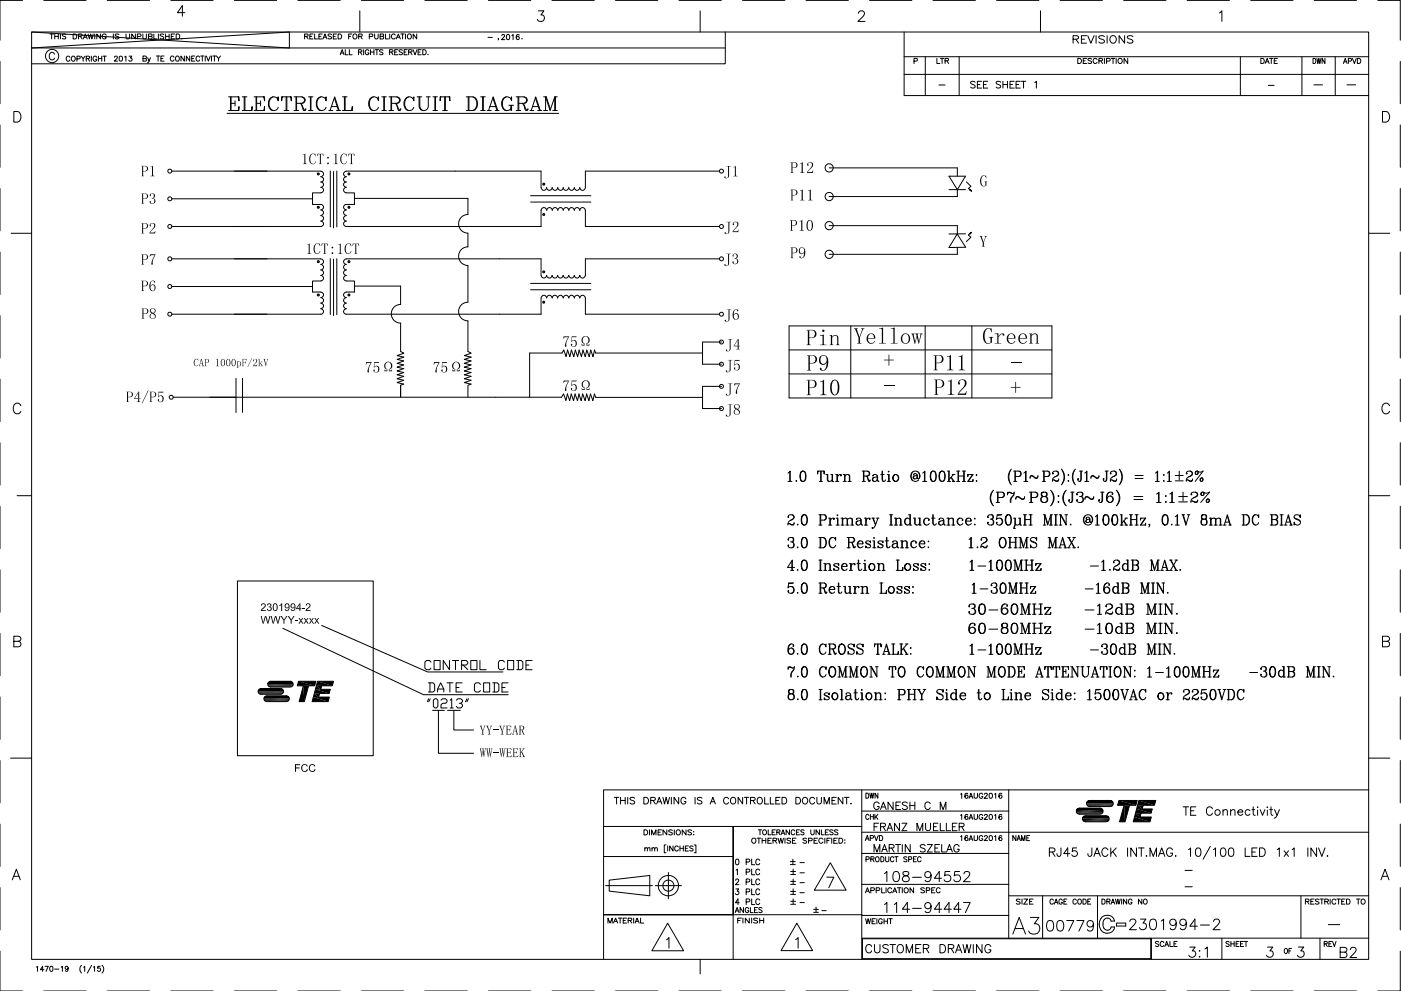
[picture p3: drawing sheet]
<svg xmlns="http://www.w3.org/2000/svg" width="420mm" height="297mm" viewBox="0 0 420 297" stroke-linecap="round" stroke-linejoin="round" font-family="sans-serif">
<g fill="none" stroke="#000" stroke-width=".3">
<path d="M0 18.4v12.7M6.8 .1h-6.8v12M9.5 9.6h401v278h-401zM9.5 9.6l77.3 4.8v-4.8l-77.3 4.8h208M13.1 .1h12.7M14.9 10.2h1.1M15.5 10.2v1.5M16.3 16.2a.8 .8 0 0 0-.9-.5 .8 .8 0 0 0-.6 .8v.6a.81 .81 0 0 0 .6 .8 .81 .81 0 0 0 .9-.5M16.4 10.9h1.1M16.4 10.2v1.5M17.5 10.2v1.5M18.1 10.2v1.5"/>
<path d="M19.7 10.4l-.4-.2-.6 .2 .1 .3 .9 .4-.1 .5-.9-.1M21 17.2a.57 .57 0 0 0-.7-.4 .57 .57 0 0 0-.4 .6v.4a.56 .56 0 0 0 .4 .6 .56 .56 0 0 0 .7-.4M21.7 16.9a.7 .7 0 0 1 .9 .7 .7 .7 0 0 1-1.1 .5l-.1-.7zM21.9 10.2h.6a.78 .78 0 0 1 .5 .7 .78 .78 0 0 1-.5 .8h-.6zM23.1 17.6h.8l.1-.6-.9-.2v1.6M23.5 10.9l1-.1 .1-.4-.1-.2h-1v1.5M24.1 10.9l.5 .8M24.3 16.8l.6 .8v.8M24.9 11.7l.7-1.5 .6 1.5M25.2 11.2h.8M25.5 16.8l-.6 .8M25.9 17.6l.9-.1v-.6l-.9-.1v1.6"/>
<path d="M26.4 17.6l.5 .8M26.4 10.2l.4 1.5 .4-1.5 .4 1.5 .3-1.5M27.4 16.8v1.6M28.4 10.2v1.5M29 17.2a.57 .57 0 0 0-.6-.4 .57 .57 0 0 0-.5 .6v.4a.55 .55 0 0 0 .5 .6 .55 .55 0 0 0 .6-.6h-.4M29.5 16.8v1.6M29.5 17.6h1M30.1 10.2v1.5l-1.1-1.5v1.5M30.5 16.8v1.6M30.9 16.8h1M31.4 16.8v1.6M31.8 10.5a.62 .62 0 0 0-.6-.3 .62 .62 0 0 0-.6 .5v.4a.59 .59 0 0 0 .6 .6 .59 .59 0 0 0 .6-.6h-.3"/>
<path d="M32.2 .1h12.7M34 10.2v1.5M34.3 17.2l.3-.4 .5 .2 .1 .3-.9 1h1M35.6 10.4l-.4-.2-.7 .2 .2 .3 .9 .4-.1 .5-1-.1M35.9 16.9a.71 .71 0 0 1 .9 .7 .71 .71 0 0 1-.9 .7l-.2-.6zM37.4 17.1l.4-.3v1.5M37.8 10.2v1l.5 .5 .5-.2 .1-1.3M38.7 16.8h.8l-.4 .6a.51 .51 0 0 1 .4 .8 .51 .51 0 0 1-.9-.1M40.6 10.2v1.5l-1.1-1.5v1.5M41.2 11l.9-.1 .2-.5-.2-.2h-.9v1.5M42.8 10.2v1l.5 .5 .6-.2v-1.3M42.9 17.6l.9-.1 .1-.5-1-.2v1.5l1-.1v-.5l-.3-.1"/>
<path d="M44.3 17.3l.4 1 .4-1M44.5 10.9l1-.1 .1-.2-.1-.4h-1v1.5l1-.1 .1-.4-.4-.3M44.7 18.3l-.5 .5M46.1 10.2v1.5h1M46.9 16.8h1M47.4 16.8v1.5M47.5 10.2v1.5M48.3 17.6h.6M49.1 10.4l-.4-.2-.7 .2 .2 .3 .8 .4-.1 .5-.9-.1M49.2 16.8h-.9v1.5h.9M49.7 10.9h1M49.7 10.2v1.5"/>
<path d="M50.7 10.2v1.5M51.2 .1h12.7M51.4 10.9h.6M52.2 17.2a.56 .56 0 0 0-.6-.4 .56 .56 0 0 0-.5 .6v.4a.57 .57 0 0 0 .5 .5 .57 .57 0 0 0 .6-.3M52.4 10.2h-1v1.5h1M52.8 10.2h.6a.78 .78 0 0 1 .5 .7 .78 .78 0 0 1-.5 .8h-.6zM52.9 16.9a.72 .72 0 0 1 .9 .7 .72 .72 0 0 1-.9 .7l-.3-.5zM54.4 11.6h.2zM55.3 16.8v1.5l-1-1.5v1.5M55.5 3.8h-2.3l1.5-2.1v3.2M56.9 16.8v1.5l-1-1.5v1.5M57.5 17.6h.6"/>
<path d="M58.4 16.8h-.9v1.5h.9M59.9 17.2a.54 .54 0 0 0-.7-.4 .54 .54 0 0 0-.4 .6v.4a.55 .55 0 0 0 .4 .5 .55 .55 0 0 0 .7-.3M60.2 16.8h1M60.7 16.8v1.5M61.6 16.8v1.5M61.9 16.8l.6 1.5 .6-1.5M63.4 16.8v1.5M63.8 16.8h1M64.3 16.8v1.5M64.9 16.8l.6 .8v.7M66.1 16.8l-.6 .8M70.3 .1h12.7"/>
<path d="M89.3 .1h12.7M91.4 10.9l.8-.1 .2-.4-.2-.2h-.8v1.5M91.9 10.9l.5 .8M92.9 10.9h.6M93.9 10.2h-1v1.5h1M94.4 10.2v1.5h.9M95.6 10.9h.7M96.6 10.2h-1v1.5h1M96.9 11.7l.6-1.5 .5 1.5M97.1 11.2h.7M99.4 10.4l-.9-.2-.1 .5 .9 .3 .1 .5-.3 .2-.7-.2M99.9 10.9h.6"/>
<path d="M100.9 10.2h-1v1.5h1M101.4 10.2h.5a.76 .76 0 0 1 .6 .7 .76 .76 0 0 1-.6 .8h-.5zM102 16.4l.6-1.5 .6 1.5M102.2 15.9h.8M103.5 14.9v1.5h.9M104.6 10.9h.6M104.8 14.9v1.5h.8M105.5 10.2h-.9v1.5M107.5 15.6h.9l.1-.4-.3-.3h-.7v1.5M107.6 10.9l.9-.1 .1-.5-1-.1v1.5M107.9 3.2v6.4M108 15.6l.5 .8"/>
<path d="M108.1 10.9l.5 .8M108.4 .1h12.7M109.1 14.9v1.5M110.6 15.3a.54 .54 0 0 0-.6-.4 .54 .54 0 0 0-.4 .6v.4a.53 .53 0 0 0 .5 .5 .53 .53 0 0 0 .5-.5h-.3M110.7 11l1-.1 .1-.6-1.1-.1v1.5M111.1 14.9v1.5M111.1 15.6h1M112.1 14.9v1.5M112.4 10.2v1l.4 .5 .4-.1 .2-.4v-1M112.5 14.9h1M113 14.9v1.5M114 10.9l.9-.1v-.6h-.9v1.5l.9-.1 .2-.4-.4-.3"/>
<path d="M114.9 15.1l-.4-.2-.7 .2 .2 .4 .9 .5-.4 .4-.7-.2M115.6 10.2v1.5h.9M116.8 15.6h.9l.1-.5-1-.2v1.5M116.9 10.2v1.5M117.3 15.6l.6 .8M118.4 15.6h.6M118.5 10.5a.6 .6 0 0 0-.6-.3 .6 .6 0 0 0-.5 .5v.4a.6 .6 0 0 0 .5 .6 .6 .6 0 0 0 .6-.4M118.8 11.7l.7-1.5 .6 1.5M119.1 11.2h.7M119.3 14.9h-.9v1.5h.9M120.2 10.2h1M120.7 15.1l-.4-.2-.6 .2 .1 .4 .9 .5-.4 .4-.6-.2"/>
<path d="M120.7 10.2v1.5M121.2 15.6h.6M121.6 10.2v1.5M122.1 14.9h-.9v1.5h.9M122.6 15.6h.8l.1-.5-.9-.2v1.5M123.1 15.6l.5 .8M123.9 14.9l.6 1.5 .6-1.5M125 10.2v1.5l-1.1-1.5v1.5M125.4 15.6h.6M126.3 14.9h-.9v1.5h.9M126.8 14.9h.5a.82 .82 0 0 1 .5 .7 .82 .82 0 0 1-.5 .8h-.5zM127.4 .1h12.7"/>
<path d="M128.4 16.3h.1M146.3 11.2h1.4M146.5 .1h12.7M149.5 11.6l-.1 .4M150.5 10.7l.1-.3h.4l.3 .4-.9 1.1h1M152.1 10.4a.77 .77 0 0 1 .8 .6 .77 .77 0 0 1-.5 .9l-.5-.3zM153.5 10.7l.4-.3v1.5M155.7 10.6l-.1-.2a.77 .77 0 0 0-.9 .6 .77 .77 0 0 0 .5 .9 .49 .49 0 0 0 .6-.5 .49 .49 0 0 0-.5-.5 .49 .49 0 0 0-.5 .5M156.5 11.6h.1zM161.5 3.2h1.6l-.9 1.3a1.01 1.01 0 0 1 1.1 1.1 1.01 1.01 0 0 1-1.4 .8l-.4-.1-.3-.5M165.5 .1h12.7M184.6 .1h12.7"/>
<path d="M203.6 .1h12.7M210 3.2v6.4M217.5 9.6v9.5h-208M222.7 .1h12.7M241.7 .1h12.7M257.4 4v-.1a1.01 1.01 0 0 1 1.3-.7l.4 .4a1.05 1.05 0 0 1-.3 1.3l-1.5 1.5h2.1M260.8 .1h12.7M271.1 17h139.4M271.1 9.6v19h139.4M274.1 18.3l.9-.1 .1-.6-1-.1v1.5M277.5 17v11.6M279.8 .1h12.7"/>
<path d="M281 17.5v1.5h.9M282 17.5h1M282.5 17.5v1.5M283.4 18.2l1-.1v-.5l-1-.1v1.5M284 18.2l.5 .8M287.7 17v11.6M298.9 .1h12.7M312 3.2v6.4M317.9 .1h12.7M321.8 11.8l1.4-.2 .3-.5-.3-.3-1.4-.1v2.2M322.6 11.8l.9 1.1M323.2 17.5h.6a.79 .79 0 0 1 .5 .8 .79 .79 0 0 1-.5 .7h-.6z"/>
<path d="M324.3 11.8h.9M324.9 18.2h.6M325.8 10.7h-1.5v2.2h1.5M325.9 17.5h-1v1.5h1M326.2 10.7l1 2.2 .9-2.2M327.4 17.7l-.4-.2-.7 .2v.3l1.1 .6v.2l-.4 .2-.7-.2M328.7 10.7v2.2M329 17.9a.62 .62 0 0 0-.7-.4 .62 .62 0 0 0-.5 .6 .68 .68 0 0 0 .3 .8 .68 .68 0 0 0 .8-.1l.1-.1M329.6 18.2h.7l.4-.4-.2-.2-.9-.1v1.5M330.1 18.2l.6 .8M331.2 11l-.6-.3-1.1 .3 .3 .5 1.2 .5 .2 .6a1.16 1.16 0 0 1-1.7 0M331.2 17.5v1.5"/>
<path d="M331.9 18.3l.9-.1 .1-.6-1-.1v1.5M332 10.7v2.2M333.1 11a1.03 1.03 0 0 1 1.4 .1 1.03 1.03 0 0 1 0 1.4 1.03 1.03 0 0 1-1.4 .1l-.2-.5zM333.2 17.5h1.1M333.8 17.5v1.5M334.7 17.5v1.5M337 .1h12.7M337.3 10.7v2.2l-1.7-2.2v2.2M338.2 17.5v1.5l-1.1-1.5v1.5M339.8 11l-.6-.3-1.1 .3 .2 .5 1.2 .5 .3 .6a1.16 1.16 0 0 1-1.7 0M356 .1h12.7M365.7 3.9l.7-.7v3.2"/>
<path d="M372 17v11.6M375.1 .1h12.7M378.1 17.5h.5a.81 .81 0 0 1 .6 .8 .81 .81 0 0 1-.6 .7h-.5zM379.4 19l.6-1.5 .6 1.5M379.6 18.5h.8M380.7 17.5h1.1M381.3 17.5v1.5M382.1 18.2h.6M383.1 17.5h-1v1.5h1M390.4 17v11.6M393.8 17.5a.77 .77 0 0 1 .9 .8 .77 .77 0 0 1-.9 .7zM394.1 .1h12.7"/>
<path d="M394.9 17.5l.3 1.5 .3-1.5 .3 1.5 .4-1.5M397.3 17.5v1.5l-.8-1.5v1.5M400.4 17v11.6M402.9 19l.5-1.5 .6 1.5M403.1 18.5h.7M404.4 18.3l.8-.1v-.6l-.8-.1v1.5M405.6 17.5l.6 1.5 .5-1.5M407.1 17.5h.5a.81 .81 0 0 1 .5 .8 .81 .81 0 0 1-.5 .7h-.5zM413.2 .1h6.7v12M419.9 18.4v12.7M0 37.5v12.7M4.1 33.4h1.1a1.69 1.69 0 0 1 1.1 1.6 1.69 1.69 0 0 1-1.1 1.6h-1.1z"/>
<path d="M68.1 34h99.5M68.5 29h3.2v1.2l-.2-1.2M68.5 33.1h3.2v-1.2l-.2 1.2M69.1 29v4.1M69.3 29v4.1M69.3 31h1.2M70.5 30.2v1.6M72.6 33.1h3v-1.2l-.2 1.2M72.6 29h1.4M73.2 29v4.1M73.4 29v4.1M76.2 29h3.1v1.2l-.2-1.2"/>
<path d="M76.2 33.1h3.1v-1.2l-.2 1.2M76.8 29v4.1M77 31h1.1M77 29v4.1M78.1 30.2v1.6M81.9 29a2.32 2.32 0 0 0 0 4.1M83.3 29.6l.1 .6v-1.2l-.1 .6a1.53 1.53 0 0 0-1.8-.5 1.53 1.53 0 0 0-1 1.5 1.82 1.82 0 0 0 .4 2 1.82 1.82 0 0 0 2 .4l.5-.8M84.6 29l-.1 1.2v-1.2h2.9v1.2l-.2-1.2M85.2 33.1h1.4M85.8 29v4.1M86 29v4.1M88.2 29h2.3l.6 .2a.9 .9 0 0 1 0 1.6l-2.2 .2"/>
<path d="M88.2 33.1h1.3M88.8 29v4.1M88.9 29v4.1M90 31l.5 .4 .6 1.4 .2 .2 .4-.2M90.3 31.2l.8 1.9h.4l.2-.6M90.5 29a.99 .99 0 0 1 .8 1 .99 .99 0 0 1-.8 1M92.5 29h1.4M92.5 33.1h1.4M93.1 29v4.1M93.3 29v4.1M96.2 29a2.32 2.32 0 0 0 0 4.1M97.6 29.6l.2 .6v-1.2l-.2 .6a1.53 1.53 0 0 0-1.7-.5 1.53 1.53 0 0 0-1 1.5 1.81 1.81 0 0 0 .4 1.9 1.81 1.81 0 0 0 1.9 .5l.6-.8"/>
<path d="M98.6 33.1h1.2M99 33.1l1.4-4.1 1.3 4.1M99.4 31.9h1.7M100.4 29.6l1.1 3.5M100.9 33.1h1.2M102.7 33.1h3v-1.2l-.2 1.2M102.7 29h1.4M103.3 29v4.1M103.5 29v4.1M111.9 29a2.36 2.36 0 0 0 0 4.1M113.3 29.6l.2 .6v-1.2l-.2 .6a1.53 1.53 0 0 0-1.7-.5 1.53 1.53 0 0 0-1 1.5 1.82 1.82 0 0 0 .4 2 1.82 1.82 0 0 0 1.9 .4l.6-.8M114.5 29h1.4"/>
<path d="M114.5 33.1h1.4M115.1 29v4.1M115.3 29v4.1M116.7 29h2.3l.6 .2a.9 .9 0 0 1 0 1.6l-2.2 .2M116.7 33.1h1.3M117.3 29v4.1M117.4 29v4.1M118.4 31l.6 .4 .6 1.4 .2 .2 .4-.2M118.8 31.2l.8 1.9h.4l.2-.6M119 29a.99 .99 0 0 1 .8 1 .99 .99 0 0 1-.8 1M122.6 29a2.32 2.32 0 0 0 0 4.1M123.9 29.6l.2 .6v-1.2l-.2 .6a1.54 1.54 0 0 0-1.7-.5 1.54 1.54 0 0 0-1 1.5 1.84 1.84 0 0 0 .4 1.9 1.84 1.84 0 0 0 1.9 .5l.6-.8"/>
<path d="M125.1 29h1.4M125.7 29v2.9a1.39 1.39 0 0 0 1.4 1.2 1.39 1.39 0 0 0 1.3-1.2v-2.9M125.9 29v2.9l.2 .6 .8 .6M127.8 29h1.2M129.8 29h1.4M129.8 33.1h1.4M130.4 29v4.1M130.6 29v4.1M132.2 29l-.2 1.2v-1.2h2.9v1.2l-.2-1.2M132.8 33.1h1.4M133.4 29v4.1M133.6 29v4.1"/>
<path d="M139.8 29h2a2.2 2.2 0 0 1 1.4 2.1 2.2 2.2 0 0 1-1.4 2h-2M140.4 29v4.1M140.6 29v4.1M141.8 29a2.32 2.32 0 0 1 0 4.1M144.1 29h1.4M144.1 33.1h1.4M144.7 29v4.1M144.9 29v4.1M146.1 33.1h1.2M146.5 33.1l1.4-4.1 1.4 4.1M146.9 31.9h1.8M147.9 29.6l1.2 3.5"/>
<path d="M148.5 33.1h1.1M151.8 29a2.36 2.36 0 0 0 0 4.1M152.6 31.6h1.4M153.2 29.6l.2 .6v-1.2l-.2 .6a1.53 1.53 0 0 0-1.7-.5 1.53 1.53 0 0 0-1 1.5 1.82 1.82 0 0 0 .4 2 1.82 1.82 0 0 0 1.9 .4l.4-.5M153.2 31.6v1.5M153.4 31.6v1.5M154.8 29h2.3l.6 .2a.95 .95 0 0 1 0 1.6l-2.1 .2M154.8 33.1h1.4M155.4 29v4.1M155.6 29v4.1M156.5 31l.6 .4 .8 1.6 .4-.2M156.9 31.2l.6 1.8 .6 .1 .2-.6"/>
<path d="M157.1 29a1 1 0 0 1 .8 1 1 1 0 0 1-.8 1M158.9 33.1h1.2M159.3 33.1l1.4-4.1 1.4 4.1M159.7 31.9h1.8M160.7 29.6l1.1 3.5M161.2 33.1h1.2M163 29h.8l1.2 3.5M163 33.1h1.2M163.6 33.1v-4.1l1.4 4.1 1.4-4.1v4.1M165.8 33.1h1.3M166.4 29h.7M166.6 29v4.1"/>
<path d="M271.1 22.3h139.4M281.6 25.5h1.8M292.4 24.7l-.4-.3-.9 .3 .1 .3 1.2 .6v.5a.87 .87 0 0 1-1.3 0M293.1 25.3h.8M294.4 24.4h-1.3v2h1.3M294.9 25.3h.8M296.2 24.4h-1.3v2h1.3M300.1 24.7l-.5-.3-.9 .3 .2 .4 1.1 .5 .1 .5-.2 .2a.85 .85 0 0 1-1.2-.2M300.8 25.3h1.3M300.8 24.4v2M302.1 24.4v2M302.9 25.3h.8"/>
<path d="M304.2 24.4h-1.3v2h1.3M304.7 25.3h.8M306 24.4h-1.3v2h1.3M306.3 24.4h1.3M307 24.4v2M310.3 24.8l.5-.4v2M380.4 25.6h1.7M394 25.4h2.6M403.9 25.4h2.7M414.6 33.4h1.1a1.69 1.69 0 0 1 1.1 1.6 1.69 1.69 0 0 1-1.1 1.6h-1.1zM419.9 37.5v12.7M0 56.5v12.7"/>
<path d="M51.5 51.3h44.7M51.5 59.6h42.2M93.7 57.9v3.4h2.5a.8 .8 0 0 1 .8 .8 .8 .8 0 0 1-.8 .8 .83 .83 0 0 1 .8 .8 .83 .83 0 0 1-.8 .8M96.2 54.5a.83 .83 0 0 1 .8 .8 .83 .83 0 0 1-.8 .9 .8 .8 0 0 1 .8 .8 .8 .8 0 0 1-.8 .8h-2.5M96.2 53a.8 .8 0 0 1 .8 .8 .8 .8 0 0 1-.8 .8M96.2 51.3a.8 .8 0 0 1 .8 .8 .8 .8 0 0 1-.8 .8M99.1 51.3v16.7M100 51.4v16.9M101 51.3v16.7M103.8 51.3a.8 .8 0 0 0-.8 .8 .8 .8 0 0 0 .8 .8M103.8 53a.8 .8 0 0 0-.8 .8 .8 .8 0 0 0 .8 .8M103.8 54.5a.8 .8 0 0 0-.8 .8 .8 .8 0 0 0 .8 .8 .83 .83 0 0 0-.8 .8 .83 .83 0 0 0 .8 .9h2.5"/>
<path d="M103.8 51.3h58.5v4.9M106.3 57.9v3.4h-2.5a.83 .83 0 0 0-.8 .8 .83 .83 0 0 0 .8 .8 .8 .8 0 0 0-.8 .8 .8 .8 0 0 0 .8 .8M106.3 59.5h34v4.8a2.79 2.79 0 0 0-2.8 2.8 2.79 2.79 0 0 0 2.8 2.8M159.1 58.7h18.1M162.3 56.2a.8 .8 0 0 0 .8 .9 .8 .8 0 0 0 .8-.9M164 56.2a.8 .8 0 0 0 .8 .9 .8 .8 0 0 0 .8-.9M165.7 56.2a.8 .8 0 0 0 .8 .9 .8 .8 0 0 0 .8-.9 .83 .83 0 0 0 .8 .9 .83 .83 0 0 0 .8-.9 .8 .8 0 0 0 .8 .9 .8 .8 0 0 0 .8-.9M170.6 56.2a.83 .83 0 0 0 .8 .9 .83 .83 0 0 0 .9-.9 .8 .8 0 0 0 .8 .9 .8 .8 0 0 0 .8-.9M173.9 56.2a.8 .8 0 0 0 .8 .9 .8 .8 0 0 0 .8-.9M215.7 51.3h-40.1v4.9M248.7 50.3h38.4v2.5M284.6 52.8h5l-2.5 4z"/>
<path d="M284.6 56.8h5M287.1 56.8v2.1h-38.4M289.8 54.5l1.4 1.3-.8 .7 1 .8M290.7 56.9l.2-.1 .5 .5zM419.9 56.5v12.7M0 75.6v12.7M3.3 69.9h6.2M51.5 77.6h44.7a.8 .8 0 0 1 .8 .8 .8 .8 0 0 1-.8 .8 .83 .83 0 0 1 .8 .9 .83 .83 0 0 1-.8 .8 .83 .83 0 0 1 .8 .8 .83 .83 0 0 1-.8 .8 .83 .83 0 0 1 .8 .9 .83 .83 0 0 1-.8 .8h-2.5v3.3h2.5M96.2 64.6a.8 .8 0 0 1 .8 .8 .8 .8 0 0 1-.8 .8M96.2 66.3a.8 .8 0 0 1 .8 .8 .8 .8 0 0 1-.8 .8h-44.7M99.1 77.5v16.8M100 77.7v16.9"/>
<path d="M101 77.5v16.8M103.8 66.3a.8 .8 0 0 0-.8 .8 .8 .8 0 0 0 .8 .8h58.5M103.8 64.6a.8 .8 0 0 0-.8 .8 .8 .8 0 0 0 .8 .8M140.3 79.6v11a2.82 2.82 0 0 0-2.8 2.8 2.82 2.82 0 0 0 2.8 2.8v9.2l1 .5-2 .7 2 .4M140.3 69.9v4.1a2.79 2.79 0 0 0-2.8 2.8 2.79 2.79 0 0 0 2.8 2.8M159.1 60.6h18.1M162.3 63v4.9M162.3 63a.8 .8 0 0 1 .8-.8 .8 .8 0 0 1 .8 .8M164 63a.83 .83 0 0 1 .8-.8 .83 .83 0 0 1 .9 .8 .83 .83 0 0 1 .8-.8 .83 .83 0 0 1 .8 .8 .8 .8 0 0 1 .8-.8 .8 .8 0 0 1 .8 .8 .83 .83 0 0 1 .8-.8 .83 .83 0 0 1 .9 .8 .83 .83 0 0 1 .8-.8 .83 .83 0 0 1 .8 .8 .83 .83 0 0 1 .8-.8 .83 .83 0 0 1 .9 .8M173.9 63a.8 .8 0 0 1 .8-.8 .8 .8 0 0 1 .8 .8M175.6 63v4.9h40.1M215.7 77.6h-40.1v4.9"/>
<path d="M248.7 67.6h38.4v2.5M287.1 70.1l2.5 4-5 .1zM287.1 74.2v2h-38.4M289.6 70.1h-5M290.7 70l.6-.4-.4 .6zM291.3 69.6l-.9 .8 .8 .7-1.4 1.3M410.5 69.9h6.3M419.9 75.6v12.7M0 94.6v12.7M51.5 85.9h42.2M96.2 92.6a.8 .8 0 0 1 .8 .8 .8 .8 0 0 1-.8 .8h-44.7M96.2 89.2a.83 .83 0 0 1 .8 .9 .83 .83 0 0 1-.8 .8 .8 .8 0 0 1 .8 .8 .8 .8 0 0 1-.8 .8"/>
<path d="M96.2 87.6a.8 .8 0 0 1 .8 .8 .8 .8 0 0 1-.8 .8M103.8 87.6a.8 .8 0 0 0-.8 .8 .8 .8 0 0 0 .8 .8M103.8 89.2a.8 .8 0 0 0-.8 .8 .8 .8 0 0 0 .8 .8 .83 .83 0 0 0-.8 .9 .83 .83 0 0 0 .8 .8M103.8 92.6a.8 .8 0 0 0-.8 .8 .8 .8 0 0 0 .8 .8h58.5M106.3 85.8h13.8v5.5a2.79 2.79 0 0 0-2.8 2.8 2.79 2.79 0 0 0 2.8 2.7v8.6l1 .5-2 .7 2 .4-2 .7 2 .5-2 .7 2 .5-2 .7 2 .4-2 .7 2 .5-2 .6 2 .5-2 .7 2 .5-2 .7 2 .4-1 .4v3.4v-3.3M159.1 84.9h18.1M159.1 86.9h18.1M162.3 82.5v-4.9h-58.5a.83 .83 0 0 0-.8 .9 .83 .83 0 0 0 .8 .8 .83 .83 0 0 0-.8 .8 .83 .83 0 0 0 .8 .8 .83 .83 0 0 0-.8 .9 .83 .83 0 0 0 .8 .8 .83 .83 0 0 0-.8 .8 .83 .83 0 0 0 .8 .8h2.5v3.3h-2.5M162.3 89.3v4.9M162.3 89.3a.8 .8 0 0 1 .8-.8 .8 .8 0 0 1 .8 .8M162.3 82.5a.8 .8 0 0 0 .8 .8 .8 .8 0 0 0 .8-.8M164 89.3a.8 .8 0 0 1 .8-.8 .8 .8 0 0 1 .8 .8"/>
<path d="M164 82.5a.8 .8 0 0 0 .8 .8 .8 .8 0 0 0 .8-.8M165.6 89.3a.8 .8 0 0 1 .8-.8 .8 .8 0 0 1 .8 .8M165.6 82.5a.8 .8 0 0 0 .8 .8 .8 .8 0 0 0 .8-.8M167.3 89.3a.8 .8 0 0 1 .8-.8 .8 .8 0 0 1 .8 .8M167.3 82.5a.8 .8 0 0 0 .8 .8 .8 .8 0 0 0 .8-.8M168.9 82.5a.8 .8 0 0 0 .8 .8 .8 .8 0 0 0 .8-.8M169 89.3a.83 .83 0 0 1 .8-.8 .83 .83 0 0 1 .8 .8 .83 .83 0 0 1 .8-.8 .83 .83 0 0 1 .9 .8 .8 .8 0 0 1 .8-.8 .8 .8 0 0 1 .8 .8M170.6 82.5a.8 .8 0 0 0 .8 .8 .8 .8 0 0 0 .8-.8 .83 .83 0 0 0 .8 .8 .83 .83 0 0 0 .9-.8M173.9 82.5a.8 .8 0 0 0 .8 .8 .8 .8 0 0 0 .8-.8M173.9 89.3a.8 .8 0 0 1 .8-.8 .8 .8 0 0 1 .8 .8M175.6 89.3v4.9h40.1M236.6 97.7h78.9v21.6h-78.9z"/>
<path d="M255.1 97.7v21.6M277.5 97.7v21.6M291.5 97.7v21.6M419.9 94.6v12.7M0 113.7v12.7M70.8 113.4v10.2M72.7 113.4v10.2M140.3 115.6v3.3zM141.3 107l-2.1 .7 2.1 .5-2.1 .7 2.1 .5-2.1 .7 2.1 .4-2.1 .7 2.1 .5-2.1 .6 2.1 .5-2.1 .7 2.1 .5-2.1 .7 2.1 .4-1 .4M170.1 118.1l.8 2 .4-2 .7 2 .5-2 .7 2 .4-2 .7 2 .5-2 .7 2 .4-2 .7 2 .5-2 .7 2 .5-2 .3 1h32.1M170.2 118.1l-.5 1.9-.7-1.9-.6 1h-116.5M170.2 104.9l.7 2 .5-2 .7 2 .5-2 .6 2 .5-2"/>
<path d="M170.2 104.9l-.4 2-.7-2-.6 .9h-9.7v13.2M173.7 104.9l.7 2 .4-2 .7 2 .5-2 .7 2 .5-2 .6 2 .5-2 .3 .9h32.1M216.4 115.8h-5.7v6.7h5.7M216.4 102.5h-5.7v6.7h5.7M236.6 104.9h78.9M236.6 112.1h78.9M265.3 115.5h3M303.3 108.5h3M419.9 113.7v12.7M0 132.7v12.7M6.3 121.6a1.18 1.18 0 0 0-1.4-.8 1.18 1.18 0 0 0-.9 1.3 1.39 1.39 0 0 0 .3 1.5 1.39 1.39 0 0 0 1.5 .3l.5-.6M416.7 121.6a1.18 1.18 0 0 0-1.3-.8 1.18 1.18 0 0 0-1 1.3 1.39 1.39 0 0 0 .3 1.5 1.39 1.39 0 0 0 1.6 .3l.4-.6"/>
<path d="M419.9 132.7v12.7M0 151.8v12.7M5.1 148.6h4.4M236.3 141.8l.7-.6v3.1M236.3 144.3h1.2M236.4 154.9l.2 .1h-.3a.9 .9 0 0 1 1.1-.7 .9 .9 0 0 1 .6 1.1l-.4 .3a1.48 1.48 0 0 0-1.3 1.7M236.9 141.3v3M237.5 154.3l.5 .6a1.11 1.11 0 0 1-1 1.1M238.2 156.9l-.4 .3-1.1-.3-.4 .2M238.2 156.6l-.3 .8h-.5l-.7-.5M238.7 144.1h.3l-.2 .2zM239.1 157.2h.3l-.2 .2z"/>
<path d="M240.7 141.2a1.76 1.76 0 0 0-.7 2.5l.3 .4 .7 .2a2.2 2.2 0 0 0 .3-3 .74 .74 0 0 0-1.1 .5v1.9l.5 .6M241 141.2a2.17 2.17 0 0 1 0 3.1M241.1 154.3a1.72 1.72 0 0 0-.7 2.5 .83 .83 0 0 0 1.3 .4 2.47 2.47 0 0 0 0-2.8 .75 .75 0 0 0-1.2 .5v1.9l.6 .6M241.3 154.3a2.07 2.07 0 0 1 0 3.1M245.3 141.2l-.1 .9v-.9h2v.9l-.1-.9M245.6 154.3h1.6a.82 .82 0 0 1 .6 .8 .82 .82 0 0 1-.6 .8h-1.1M245.6 157.4h.9M245.7 144.3h.9M246 154.3v3.1M246.1 141.2v3.1M246.1 154.3v3.1M246.3 141.2v3.1"/>
<path d="M247.2 154.3l.5 .6-.1 .7-.4 .3M247.7 142.2h.5v1.6l.4 .5M248.1 142.2l.1 1.9a.89 .89 0 0 0 1.4-.3M248.5 157.4h.9M248.5 155.3h.5v2.1M248.9 155.3v2.1M249.2 142.2h.5v2.1M249.6 142.2v2.1h.5M250.1 155.4v.3l.1-.3a.69 .69 0 0 0-1 .3l-.2 .5M250.6 142.2h.6v2.1M250.6 144.3h.9M250.7 155.3h.6v2.1"/>
<path d="M250.7 157.4h1M251 154.4h.3l-.1 .2zM251 142.2v2.1M251.2 155.3v2.1M252.2 142.4l-.1 .1 .1 .2v-.5a.93 .93 0 0 0-1 .9M252.2 157.4h.9M252.2 155.3h.5v2.1M252.6 155.3v2.1M252.7 155.7a.82 .82 0 0 1 1.5 0v1.7M252.9 144.3h.9M252.9 142.2h.5v2.1M253.3 142.2v2.1"/>
<path d="M253.4 142.7a.79 .79 0 0 1 .7-.5 .79 .79 0 0 1 .7 .5v1.6M253.7 155.3l.3 .4v1.7M253.7 157.4h.9M254.2 155.7a.86 .86 0 0 1 1.5 0v1.7M254.3 142.2l.4 .5v1.6M254.3 144.3h1M255.1 155.3l.4 .4v1.7M255.1 157.4h.9M257 155.6l-.2 .1 .4-.4 .8 .1 .3 .5v1l.3 .5M257.2 156.2a.64 .64 0 0 0-.4 .6 .64 .64 0 0 0 .4 .6M258.1 155.6v1.3l.6 .5M258.1 155.9l-1.3 .4-.1 .6a.77 .77 0 0 0 .7 .5 .77 .77 0 0 0 .7-.5"/>
<path d="M258.6 141.2h1.5a.74 .74 0 0 1 .7 .5 .74 .74 0 0 1-.2 .8l-1.5 .2M258.6 144.3h.9M259 141.2v3.1M259.1 141.2v3.1M259.2 157.4h.9M259.2 155.3h.6v2.1M259.6 155.3v2.1M259.8 142.7l.3 .2 .5 1.1h.3M260 142.8l.6 1.5h.2l.1-.5M260.1 141.2l.6 .6-.1 .6-.5 .3M260.8 155.4v.3l.1-.3a.7 .7 0 0 0-1 .3l-.1 .5M261.5 155.3h.8"/>
<path d="M261.7 155.3l.9 2.1M261.9 142.5l-.2 .2 .4-.5h.6l.4 .3 .1 1.3 .3 .5M261.9 155.3l.7 1.8M262.1 143.1a.64 .64 0 0 0-.4 .6 .64 .64 0 0 0 .4 .6M262.8 155.3h.8M263.1 142.5v1.3l.5 .5M263.1 142.8l-1.4 .4-.1 .6a.77 .77 0 0 0 .7 .5 .77 .77 0 0 0 .8-.5M263.3 155.3l-1 2.7-.6 .4-.2-.2h.2M264.1 142.2h1.1M264.5 141.2l.2 2.9 .5 .2 .4-.5M264.7 141.2v2.5l.2 .6M266.1 142.2h.6v2.1"/>
<path d="M266.1 144.3h.9M266.5 141.2l.2 .1-.2 .2zM266.5 142.2v2.1M266.8 157.4h.9M266.8 154.3h.9M267.2 154.3v3.1M267.3 154.3v3.1M268.2 155.3h.6v2.1M268.2 157.4h1M268.5 142.2a1.05 1.05 0 0 0-.8 1.6 1.05 1.05 0 0 0 1.8 0 1.05 1.05 0 0 0-.7-1.6 1.09 1.09 0 0 0-1 1 1.09 1.09 0 0 0 .7 1.1M268.6 155.3v2.1M268.8 155.7a.82 .82 0 0 1 1.4 0v1.7"/>
<path d="M268.8 142.2a1.16 1.16 0 0 1 .6 1.1 1.16 1.16 0 0 1-.6 1M269.7 155.3l.4 .4v1.7M269.7 157.4h.9M272.1 155.3a1.13 1.13 0 0 0-.7 1 1.13 1.13 0 0 0 .7 1.1M272.5 154.3h.5v3.1M272.9 155.7a.94 .94 0 0 0-1.3-.1 .94 .94 0 0 0-.2 1.2 .94 .94 0 0 0 1.2 .4l.3-.3M272.9 154.3v3.1h.5M273.6 141.5a1.54 1.54 0 0 0-.3 1.9 1.54 1.54 0 0 0 1.8 .7l.4-.3M273.9 155.3h.5v1.6l.5 .5M274.2 142.7l-.3 .4 .3 .4 .8-.3M274.3 155.3v1.6a.78 .78 0 0 0 .7 .5 .78 .78 0 0 0 .8-.5M275 142.2v1l.4 .3"/>
<path d="M275 142.4l-1.1 .4-.1 .4 .4 .3M275.4 141.5l.2 .3a1.09 1.09 0 0 1-.2 1.7l-.5-1.4-.6-.2-.4 .5 .2-.2M275.4 155.3h.5v2.1M275.6 143.4a1.42 1.42 0 0 0-1.2-2.2 1.42 1.42 0 0 0-1.1 2.2l.3 .6M275.8 155.3v2.1h.5M276.7 141.8l.7-.6v3.1M276.7 144.3h1.2M277.2 141.3v3M277.7 155.3a1.16 1.16 0 0 0-.6 1 1.16 1.16 0 0 0 .6 1.1M278.6 155.7l-.2 .2h.3a.95 .95 0 0 0-1.4-.4 .95 .95 0 0 0-.2 1.4 .88 .88 0 0 0 1.6 0M279.4 155.3h1M279.7 154.3l.2 2.9 .5 .2 .4-.5"/>
<path d="M279.7 141.2a1.76 1.76 0 0 0-.6 2.5l.3 .4 .6 .2a2.2 2.2 0 0 0 .4-3 .74 .74 0 0 0-1.2 .5v1.9l.5 .6M279.9 154.3v2.5l.3 .6M280 141.2a2.17 2.17 0 0 1 0 3.1M281.7 155.6l-.1 .1 .4-.4 .8 .1 .3 .5v1l.2 .5M282 156.2a.62 .62 0 0 0-.4 .6 .62 .62 0 0 0 .4 .6M282.4 141.2a1.72 1.72 0 0 0-.7 2.5l.3 .4a.83 .83 0 0 0 1.3-.4 2.94 2.94 0 0 0-.2-2.4l-.7-.1a2.07 2.07 0 0 0 0 3.1M282.7 141.2a2.07 2.07 0 0 1 0 3.1M282.9 155.6v1.3l.6 .5M282.9 155.9l-1.3 .4-.1 .6a.78 .78 0 0 0 .7 .5 .78 .78 0 0 0 .7-.5M284 157.4h.9M284 155.3h.5v2.1M284.1 144.3h1"/>
<path d="M284.1 141.2h.5v3.1M284.4 155.3v2.1M284.5 155.7a.82 .82 0 0 1 1.5 0v1.7M284.5 141.2v3.1M285.2 143.1l.8 1.2M285.3 143.1l.8 1.2M285.5 155.3l.3 .4v1.7M285.5 157.4h.9M285.6 144.3h.8M285.6 142.2h.8M286 142.2l-1.4 1.5M286.9 144.3h.9"/>
<path d="M286.9 141.2h.9M287.3 141.2v3.1M287.4 141.2v3.1M287.4 142.7h1.6M287.8 155.3a1.16 1.16 0 0 0-.6 1 1.16 1.16 0 0 0 .6 1.1M288.6 155.7l-.1 .2h.3a.98 .98 0 0 0-1.6-.3 .98 .98 0 0 0 .2 1.6 .89 .89 0 0 0 1.4-.3M288.6 144.3h1M288.6 141.2h1M289 141.2v3.1M289.2 141.2v3.1M289.7 156.2h1.6a.94 .94 0 0 0-1.3-.8 .94 .94 0 0 0-.3 1.5 .92 .92 0 0 0 1.6 0M290.4 155.3a1.13 1.13 0 0 0-.7 1 1.13 1.13 0 0 0 .7 1.1"/>
<path d="M290.4 142.2l-.2 .6v-.6h1.6l-1.4 2.1M291 155.4l.1 .8M291.7 142.2l-1.5 2.1h1.6v-.6l-.1 .6M292.2 155.4h.3l-.1 .2zM292.2 157.2h.3l-.1 .2zM292.9 142.2v.3zM292.9 144v.3zM296.3 154.9l.2 .1-.2 .1v-.5a.89 .89 0 0 1 1-.3 .89 .89 0 0 1 .6 .8l-.1 .3-.8 .2M297.3 154.3l.3 .1a.77 .77 0 0 1-.3 1.2 .95 .95 0 0 1 .4 1.6 .95 .95 0 0 1-1.5-.6h.3l-.2 .2M297.7 147.2l-.3 .6a3.7 3.7 0 0 0 .3 3.5M297.8 155.9a.99 .99 0 0 1-.5 1.5M298 146.9a3.2 3.2 0 0 0 0 4.7"/>
<path d="M298.7 147.5h1.8a.8 .8 0 0 1 .7 .5 .8 .8 0 0 1-.1 .8l-.6 .3h-1.2M298.7 150.6h1.1M299.1 154.4l1.3-.1h-1.3l-.3 1.4a1.02 1.02 0 0 1 1.6-.2 1.02 1.02 0 0 1 0 1.5 1.02 1.02 0 0 1-1.6-.2l.2-.3v.3M299.2 147.5v3.1M299.3 147.5v3.1M299.9 155.3a1.13 1.13 0 0 1 .7 1 1.13 1.13 0 0 1-.7 1.1M300.5 147.5a.83 .83 0 0 1 .6 .8 .83 .83 0 0 1-.6 .8M302.1 148.1l.5-.6 1 .4h.3l.3-.4a2.3 2.3 0 0 1-.9 1.9l-.2 1.2M302.1 147.5v.9M302.3 154.3a1.76 1.76 0 0 0-.7 2.5l.3 .4 .7 .2a2.2 2.2 0 0 0 .3-3 .74 .74 0 0 0-1.1 .5v1.9l.5 .6M302.3 147.8l.6-.2 .7 .3M302.6 154.3a2.17 2.17 0 0 1 0 3.1"/>
<path d="M303.1 140.9l-.5 1.8 .1 1.3 .4 1M303.3 140.6a3.4 3.4 0 0 0 0 4.7M304 155.3h.5v1.9l-.4 1.2M304 141.2h1.6a.81 .81 0 0 1 .7 .8 .81 .81 0 0 1-.7 .8h-1.1M304 144.3h.9M304 148.4a2.35 2.35 0 0 0-1 2.2M304.4 155.3v1.9l-.4 1.2h.5M304.4 141.2v3.1M304.5 156.9l.2 .3a.77 .77 0 0 0 1.2-.3M304.5 141.2v3.1M305.4 155.3h.6v2.1M305.6 141.2a.85 .85 0 0 1 .5 .8 .85 .85 0 0 1-.5 .8"/>
<path d="M305.9 155.3v2.1h.5M306.9 157.4h.9M306.9 154.3h.9M307 141.8l.7-.6v3.1M307 144.3h1.2M307.3 149.1a.63 .63 0 0 1-1.1 .3l-.6-.4-.5-.2-.3 .2-.2 .7M307.3 148.8l-.2 .7-.3 .2-1.2-.6a.59 .59 0 0 0-.6-.1 .59 .59 0 0 0-.4 .4M307.3 154.3v3.1M307.4 154.3v3.1M307.4 155.7h1.6M307.6 141.3v3M308.6 157.4h.9"/>
<path d="M308.6 154.3h.9M308.7 147.5l2.2 .1a.83 .83 0 0 1 .3 .9 .83 .83 0 0 1-.7 .6h-1.2M308.7 150.6h1.1M309 154.3v3.1M309.2 147.5v3.1M309.2 154.3v3.1M309.3 147.5v3.1M310.5 147.5l.3 .1a.84 .84 0 0 1 .3 .9 .84 .84 0 0 1-.6 .6M311.3 142.8a.56 .56 0 0 1-1 .3l-1-.6-.3 .2-.1 .7M311.3 142.5l-.1 .7-.3 .2-1.1-.6a.56 .56 0 0 0-.9 .3M312.6 141.2h1.6a.81 .81 0 0 1 .7 .8 .81 .81 0 0 1-.7 .8h-1.1M312.6 144.3h.9"/>
<path d="M312.8 147.5l-.4 .1-.1 .8a1.03 1.03 0 0 0 1.7 0v-.5a1.09 1.09 0 0 0-1.5-.3 .77 .77 0 0 0 .3 1.2M312.8 148.8l-.4 .2a1.05 1.05 0 0 0-.1 1.3 1.13 1.13 0 0 0 1.2 .3 1.13 1.13 0 0 0 .7-1.2l-.3-.4-.5-.2M312.8 148.8l-.5 .6v.6l.5 .6M312.9 157.4h.7M312.9 154.3h.5l.8 2.6M313 141.2v3.1M313.1 141.2v3.1M313.3 157.4v-3.1l.9 3.1 .9-3.1v3.1M313.4 147.5l.3 .1a.72 .72 0 0 1-.3 1.2M313.4 148.8l.3 .2a1.05 1.05 0 0 1 .2 1.3l-.5 .3M314.2 141.2l.5 .6-.1 .7-.4 .3M314.7 157.4h.9"/>
<path d="M315 146.9a3.1 3.1 0 0 1 0 4.7M315.1 154.3h.5M315.3 154.3v3.1M315.3 147.2l.6 1.8-.1 1.3-.5 1M315.8 141.8l.1 .1-.1 .2-.2-.2a.9 .9 0 0 1 1.2-.7 .9 .9 0 0 1 .6 1.2l-.4 .3a1.46 1.46 0 0 0-1.4 1.6M316.2 157.4h.9M316.2 154.3h.9M316.6 154.3v3.1M316.7 154.3v3.1M316.8 141.2l.6 .6a1.06 1.06 0 0 1-1.1 1.1M317.4 148.5l.2 .2-.2 .1zM317.4 150.3l.2 .1-.2 .2z"/>
<path d="M317.5 143.8l-.4 .3-1-.3-.5 .2M317.5 143.5l-.3 .8h-.5l-.6-.5M317.6 157.4h.8M317.6 154.3h.6l1.5 2.8M318.1 154.3v3.1M318.3 140.6a3.4 3.4 0 0 1 0 4.7M318.6 140.9l.5 1.8-.1 1.3-.4 1M319.4 154.3h.8M319.5 147.2l-.6 1.8 .1 1.3 .5 1M319.7 154.3v3.1l-1.5-2.8M319.8 146.9a3.1 3.1 0 0 0 0 4.7M320.4 142.2v.3z"/>
<path d="M320.4 144v.3zM320.9 157.2h.3l-.1 .2zM321.1 147.5h1M321.5 147.5v2.5l-.3 .6M321.7 147.5l-.2 2.9a.61 .61 0 0 1-.7 .1 .61 .61 0 0 1-.3-.7l.2-.1v.3M322.3 140.9l-.6 1.8 .2 1.3 .4 1M322.5 140.6a3.4 3.4 0 0 0 0 4.7M323 148.1l.2 .1-.2 .2v-.6a1.23 1.23 0 0 1 1.8 .1l-.2 .8-.8 .1M323.7 141.2h1M324.1 141.2v2.5l-.2 .6M324.2 147.5l.3 .1a.77 .77 0 0 1-.3 1.2 .9 .9 0 0 1 .7 .9 .9 .9 0 0 1-.7 .9l-1-.2-.3-.4 .1-.3 .2 .1-.2 .2M324.3 141.2v2.5l-.4 .6a.58 .58 0 0 1-.7-.8h.3l-.2 .2"/>
<path d="M324.6 149.1a.93 .93 0 0 1-.4 1.5M325.3 141.8l.7-.6v3.1M325.3 144.3h1.2M325.5 154.6a1.53 1.53 0 0 0-.4 1.9 1.53 1.53 0 0 0 1.8 .7l.4-.3M325.8 141.3v3M326 155.7l-.3 .5 .3 .4 .8-.3M326.8 155.3v1l.4 .3M326.8 155.4l-1.1 .5-.1 .4 .4 .3M327.2 154.6l.4 .5a1.06 1.06 0 0 1-.4 1.5l-.3-.3-.1-1a.56 .56 0 0 0-.6-.3 .56 .56 0 0 0-.5 .4l.1-.1M327.4 156.5a1.45 1.45 0 0 0-.4-1.9 1.45 1.45 0 0 0-1.9 .2 1.45 1.45 0 0 0 .1 2l.3 .3M328 149.1a.63 .63 0 0 1-1 .3l-.6-.4-.6-.2-.3 .2-.1 .7M328 148.8l-.1 .7-.3 .2-1.2-.6a.59 .59 0 0 0-.6-.1 .59 .59 0 0 0-.4 .4"/>
<path d="M328.5 154.9l.6-.6v3.1M328.5 157.4h1.2M329 154.4v3M329.6 142.8a.57 .57 0 0 1-1 .3l-1-.6-.3 .2-.1 .7M329.6 142.5l-.2 .7-.3 .2-1.3-.7-.5 .1-.1 .3M330.1 147.5h1M330.5 147.5v2.5l-.3 .6M330.7 147.5l-.2 2.9a.61 .61 0 0 1-.7 .1 .61 .61 0 0 1-.3-.7l.1-.1v.3M331.4 141.2h1M331.6 154.3a1.72 1.72 0 0 0-.7 2.5 .83 .83 0 0 0 1.3 .4 2.47 2.47 0 0 0 0-2.8 .75 .75 0 0 0-1.2 .5v1.9l.6 .6M331.8 154.3a2.07 2.07 0 0 1 0 3.1M331.8 141.2v2.5l-.2 .6"/>
<path d="M331.9 141.2v2.5l-.3 .6a.58 .58 0 0 1-.7-.8h.2l-.1 .2M332.9 147.5a1.84 1.84 0 0 0-.2 3.1M333 148.7l.3 .1a1 1 0 0 1 .4 1 1 1 0 0 1-.7 .8M333.1 141.8v.3l-.1-.2a.9 .9 0 0 1 1.1-.7 .9 .9 0 0 1 .6 1.2l-.4 .3a1.47 1.47 0 0 0-1.3 1.6M333.6 147.9v.3l.2-.3a1.08 1.08 0 0 0-1.4-.3 1.08 1.08 0 0 0-.5 1.2v.9a1 1 0 0 0 1.1 1 1 1 0 0 0 .8-1.2 1 1 0 0 0-1.4-.7l-.4 .7M334.2 154.3a1.76 1.76 0 0 0-.7 2.5l.3 .4 .7 .2a2.2 2.2 0 0 0 .4-3 .74 .74 0 0 0-1.2 .5v1.9l.5 .6M334.2 141.2l.5 .6a1.06 1.06 0 0 1-1 1.1M334.5 154.3a2.17 2.17 0 0 1 0 3.1M334.8 146.9a3.1 3.1 0 0 1 0 4.7M334.9 143.8l-.4 .3-1.1-.3-.4 .2M334.9 143.5l-.3 .8h-.5l-.7-.5M335.1 147.2l.6 1.8-.2 1.3-.4 1"/>
<path d="M335.7 140.6a3.4 3.4 0 0 1 0 4.7M335.9 140.9l.3 .6a3.9 3.9 0 0 1-.3 3.5M335.9 154.3h.6v3.1M335.9 157.4h.9M336.3 154.3v3.1M337 156.2l.8 1.2M337.1 156.2l.8 1.2M337.4 157.4h.8M337.4 155.3h.8M337.8 155.3l-1.3 1.5M338.7 157.4h.9M338.7 154.3h.9"/>
<path d="M339.1 154.3v3.1M339.2 155.7h1.6M339.2 154.3v3.1M340.1 148.8h2.6M340.1 149.7h2.6M340.4 157.4h.9M340.4 154.3h.9M340.4 142.5h2.4M340.4 143.4h2.4M340.8 154.3v3.1M341 154.3v3.1M342.1 155.3l-.1 .6v-.6h1.6l-1.5 2.1"/>
<path d="M343.5 155.3l-1.5 2.1h1.6v-.6l-.1 .6M344.8 157.2l-.1 .2-.2-.2h.3l-.3 .8M346.5 141.8l.7-.6v3.1M346.5 144.3h1.2M346.8 148.1l.8-.6v3.1M346.8 150.6h1.4M347 141.3v3M347.4 147.6v3M349 142.2v.3zM349 144v.3zM349.3 154.3a1.72 1.72 0 0 0-.7 2.5l.3 .4a.83 .83 0 0 0 1.3-.4 2.94 2.94 0 0 0-.2-2.4l-.7-.1a2.07 2.07 0 0 0 0 3.1M349.5 154.3a2.07 2.07 0 0 1 0 3.1"/>
<path d="M349.6 148.5l.2 .2-.2 .1zM349.6 150.3l.2 .1-.2 .2zM350.1 141.8l.6-.6v3.1M350.1 144.3h1.2M350.6 141.3v3M350.8 148.1l.8-.6v3.1M350.8 150.6h1.4M351.3 157.2h.2l-.1 .2zM351.4 147.6v3M352.5 154.9l.6-.6v3.1M352.5 157.4h1.2M352.5 142.5h2.3"/>
<path d="M352.5 144.1h2.3M353 154.4v3M353.5 148.8h2.6M353.5 150.4h2.6M353.7 141.2v2.6M354.5 154.3h.8M354.7 154.3l.9 3.1 1-3.1M354.8 147.5v2.6M354.8 154.3l.8 2.6M355.9 141.8l.2 .1-.2 .2-.1-.2a.9 .9 0 0 1 1.1-.7 .9 .9 0 0 1 .6 1.2l-.4 .3a1.46 1.46 0 0 0-1.3 1.6M356.1 154.3h.7M357 141.2l.5 .6a1.06 1.06 0 0 1-1.1 1.1"/>
<path d="M357.3 148.1l.2 .1h-.3a1.04 1.04 0 0 1 1-.7 1.04 1.04 0 0 1 1 .9l-.6 .6a1.53 1.53 0 0 0-1.4 1.6M357.6 143.8l-.3 .3-1.1-.3-.4 .2M357.6 143.5l-.2 .8h-.6l-.6-.5M358.5 147.5l.3 .1a.66 .66 0 0 1 .1 1.1l-1 .6M358.7 142.2l-.1-.6 .2-.4h.3a1.3 1.3 0 0 0 1.7 0l-2.4 3.1M358.8 141.2l-.4 .4 .3 .6 .4-.1 .1-.3-.1-.6 .3 .3-.2 .6-.3 .1M359.2 150.1l-.4 .3-1.2-.3-.4 .2M359.2 149.8l-.3 .8h-.5l-.8-.5M360.3 143.2l-.4 .5 .3 .6M360.3 143.2a.71 .71 0 0 0-.1 1.1 .58 .58 0 0 0 .6-.8l-.2-.3M360.3 143.2h.3l.1 .3-.3 .8M360.4 148.5v-.9l.4-.1a1.6 1.6 0 0 0 2 0l-2.7 3.1"/>
<path d="M360.6 147.5l-.5 .4 .3 .6a.59 .59 0 0 0 .6-.3 .59 .59 0 0 0-.2-.7l.3 .6-.4 .4M360.8 154.3l-.4 .1a.74 .74 0 0 0 .4 1.2h.6a.74 .74 0 0 0 .3-1.2l-.9-.1a.72 .72 0 0 0-.4 .6 .72 .72 0 0 0 .4 .7M360.8 155.6l-.4 .1a1.09 1.09 0 0 0 0 1.5 1.01 1.01 0 0 0 1.6-.4l-.1-.9-.5-.3M360.8 155.6l-.2 .1a1.03 1.03 0 0 0 .2 1.7M361.4 154.3a.72 .72 0 0 1 .4 .6 .72 .72 0 0 1-.4 .7M361.4 155.6l.2 .1a1.03 1.03 0 0 1-.2 1.7M362.2 149.5l-.5 .5 .3 .6M362.2 149.5l-.3 .5 .1 .6a.63 .63 0 0 0 .8-.8l-.3-.3M362.2 149.5h.3l.1 .3-.3 .8M362.7 157.4h.9M362.7 155.3h.5v2.1M363.1 155.3v2.1"/>
<path d="M363.2 155.7a.82 .82 0 0 1 1.5 0v1.7M364.1 155.3l.4 .4v1.7M364.1 157.4h.9M364.7 155.7a.82 .82 0 0 1 1.4 0v1.7M365.6 155.3l.4 .4v1.7M365.6 157.4h.9M366.9 157.4h.8M367.2 157.4l.9-3.1 .9 3.1M367.5 156.5h1.1M368.1 154.7l.8 2.7M368.5 157.4h.8M372.5 154.3h1.3a1.71 1.71 0 0 1 1 1.5 1.71 1.71 0 0 1-1 1.6h-1.3"/>
<path d="M372.9 154.3v3.1M373 154.3v3.1M373.8 154.3a1.83 1.83 0 0 1 0 3.1M376.4 154.3a1.88 1.88 0 0 0 0 3.1M377.4 154.7l.1 .4v-.8l-.1 .4a1.01 1.01 0 0 0-1.2-.3 1.01 1.01 0 0 0-.7 1v.8a1 1 0 0 0 .8 1.2 1 1 0 0 0 1.2-.8M381 154.3l1.9 .1 .3 .7-.3 .5-.4 .1M381.3 154.3v3.1M381.5 154.3v3.1M382.5 154.3l.6 .6-.2 .5-.4 .3h-1M382.5 155.7l.4 .2 .3 .4-.1 .8-.6 .3h-1.5M382.5 155.7a.88 .88 0 0 1 .6 .9 .88 .88 0 0 1-.6 .8M383.9 157.4h.9"/>
<path d="M383.9 154.3h.9M384.3 154.3v3.1M384.4 154.3v3.1M385.2 157.4h.8M385.4 157.4l1-3.1 .9 3.1M385.7 156.5h1.2M386.4 154.7l.8 2.7M386.8 157.4h.8M388.1 155l.5 .4a1.56 1.56 0 0 1 1.4 .9v.6a1.01 1.01 0 0 1-1.1 .5 1.01 1.01 0 0 1-.8-.9v.9l.1-.5M389.8 154.7l.2-.4v.8a.95 .95 0 0 0-.9-.8 .95 .95 0 0 0-1 .7l.3 .4 1.6 .9M410.5 148.6h6.3M419.9 151.8v12.7"/>
<path d="M0 170.8v12.7M71.2 174.1h40.7v52.4h-40.7zM236.4 161.7v.3v-.6a.89 .89 0 0 1 1-.3 .89 .89 0 0 1 .6 .9l-.1 .2-.8 .2M236.6 174.9l1.3-.2h-1.3l-.3 1.5a1.02 1.02 0 0 1 1.5-.2 1.02 1.02 0 0 1 0 1.5 1.02 1.02 0 0 1-1.5-.2l.1-.3v.3M237.1 171h.9M237.4 175.8a1.1 1.1 0 0 1 .6 1 1.1 1.1 0 0 1-.6 1M237.5 161.1l.3 .1a.77 .77 0 0 1-.3 1.2 .95 .95 0 0 1 .4 1.7 .95 .95 0 0 1-1.6-.7h.3l-.2 .2M237.5 168.2v2.8M237.9 162.7a.99 .99 0 0 1-.4 1.5M238.3 170.1h-2.1l1.4-2.2v3.1M239.1 177.7h.3zM239.1 164h.3l-.2 .2z"/>
<path d="M239.2 170.7v.3zM241.1 174.7a1.44 1.44 0 0 0-.8 1.8l.1 .8a.89 .89 0 0 0 1.3 .4 2.1 2.1 0 0 0-.4-3h-.2a2.08 2.08 0 0 0 0 3.1M241.1 167.9a1.72 1.72 0 0 0-.7 2.5 .88 .88 0 0 0 1.3 .4 2.08 2.08 0 0 0-.4-2.9h-.2a2.07 2.07 0 0 0 0 3.1M241.1 161.1a1.72 1.72 0 0 0-.7 2.5 .83 .83 0 0 0 1.3 .4 2.47 2.47 0 0 0 0-2.8 .75 .75 0 0 0-1.2 .5v1.9l.6 .6M241.3 174.7a2.08 2.08 0 0 1 0 3.1M241.3 167.9a2.07 2.07 0 0 1 0 3.1M241.3 161.1a2.07 2.07 0 0 1 0 3.1M245.6 174.7h1.6a.75 .75 0 0 1 .6 .8 .75 .75 0 0 1-.6 .7h-1.1M245.6 161.1h1.3a1.71 1.71 0 0 1 1 1.6 1.71 1.71 0 0 1-1 1.5h-1.3M245.6 177.8h.9M245.6 171h.9M245.6 167.9h.9"/>
<path d="M246 161.1v3.1M246 167.9v3.1M246 174.7v3.1M246.1 161.1v3.1M246.1 167.9v3.1M246.1 174.7v3.1M246.8 176.2l.4 .3 .4 1.1h.3M246.9 161.1a1.83 1.83 0 0 1 0 3.1M247.1 176.4l.3 1.3 .4 .1 .1-.4M247.1 171h.8M247.1 168.9h.5v2.1M247.2 174.7l.5 .6-.1 .6-.4 .3"/>
<path d="M247.4 168.9v2.1M247.6 169.4a.82 .82 0 0 1 1.4 0v1.6M248.5 168.9l.4 .5v1.6M248.5 171h.9M248.8 176.7h1.6a.94 .94 0 0 0-1.4-.8 .94 .94 0 0 0-.2 1.5 .97 .97 0 0 0 1.6 0M249.4 175.8a1.1 1.1 0 0 0-.7 1 1.1 1.1 0 0 0 .7 1M249.6 161.1a1.83 1.83 0 0 0 0 3.1M250.1 175.9l.1 .8M250.1 169.4l1.4 .9v.4l-.3 .3-.8-.2-.3-.4v.6l.1-.3M250.5 161.5l.1 .5v-.9l-.1 .4a1.03 1.03 0 0 0-1.2-.3 1.03 1.03 0 0 0-.7 1 1.41 1.41 0 0 0 1.2 2l.4-.2 .4-.6M251 175.8h1.1M251.4 174.7l.1 3a.57 .57 0 0 0 1-.3"/>
<path d="M251.4 169.2l.1-.3v.6l-.2-.4-.8-.2-.4 .3v.3l1.4 .9M251.5 174.7v2.6l.3 .5M252.5 169.8h1.5a.88 .88 0 0 0-1-.9 .88 .88 0 0 0-.7 1.2 .91 .91 0 0 0 .7 .9 .91 .91 0 0 0 1-.5M253 175.8h.5v1.6l.4 .4M253.1 168.9a1.12 1.12 0 0 0-.6 1.1 1.12 1.12 0 0 0 .6 1M253.4 175.8v1.6a.8 .8 0 0 0 .7 .5 .8 .8 0 0 0 .7-.5M253.8 169.1l.1 .7M254 161.1l2 .1a.72 .72 0 0 1 .3 .8 .72 .72 0 0 1-.6 .5h-1.1M254 164.2h1M254.5 175.8h.5v2M254.5 161.1v3.1M254.6 161.1v3.1"/>
<path d="M254.7 171h1M254.7 168.9h.6v2.1M254.8 175.8v2h.6M255.1 168.9v2.1M255.3 162.5l.4 .3 .3 1.1h.5M255.5 162.7l.5 1.5h.3l.2-.5M255.7 161.1l.5 .6-.2 .5-.3 .3M255.9 177.8h.9M255.9 175.8h.6v2M256.3 169.1l-.1 .1 .1 .2 .2-.3a.69 .69 0 0 0-1.1 .3l-.1 .4M256.3 175.8v2M257 168.9h1"/>
<path d="M257.2 163h1.6a.94 .94 0 0 0-1.3-.8 .94 .94 0 0 0-.3 1.5 .92 .92 0 0 0 1.6 0M257.4 167.9l.1 2.9 .5 .2 .4-.5M257.5 175.9v.3l.1-.3a.69 .69 0 0 0-1 .3l-.1 .5M257.5 167.9v2.5l.3 .6M257.9 162.1a1.13 1.13 0 0 0-.7 1.1 1.13 1.13 0 0 0 .7 1M258.1 177.8h1M258.1 175.8h.6v2M258.6 162.2l.1 .8M258.6 175.8v2M258.7 176.2a.82 .82 0 0 1 1.4 0v1.6M259 168.9h.5v2.1M259 171h.9"/>
<path d="M259.4 167.9v.3l-.2-.2zM259.4 168.9v2.1M259.6 175.8l.4 .4v1.6M259.6 162.5l1.5 .9v.5l-.4 .3h-.6l-.5-.6v.6l.2-.3M259.6 177.8h1M260.9 162.4l.2-.3v.6l-.3-.5-.8-.1-.4 .3v.3l1.5 .9M261.3 168.9a1.03 1.03 0 0 0-.7 1.6 1.03 1.03 0 0 0 1.7 0 1.03 1.03 0 0 0-.7-1.6 1.06 1.06 0 0 0-.9 .9 1.06 1.06 0 0 0 .6 1.2M261.6 168.9a1.12 1.12 0 0 1 .7 1.1 1.12 1.12 0 0 1-.7 1M261.7 162.1h.6v2.1M261.7 164.2h1M262 161.2h.3l-.2 .2zM262.1 162.1v2.1"/>
<path d="M263.1 171h.9M263.1 168.9h.5v2.1M263.3 162.5l1.5 .9v.5l-.4 .3a.9 .9 0 0 1-1.1-.6v.6l.2-.3M263.5 168.9v2.1M263.6 169.4a.82 .82 0 0 1 1.4 0v1.6M263.9 177.8h2v-.8l-.2 .8M263.9 174.7h.9M264.2 174.7v3.1M264.4 174.7v3.1M264.5 168.9l.4 .5v1.6M264.5 171h.9M264.7 162.4l.1-.3v.6l-.3-.5a.89 .89 0 0 0-1.2 .2v.3l1.5 .9"/>
<path d="M265.4 162.1h1.1M265.9 161.1l.1 2.9 .5 .2 .4-.5M266 161.1v2.5l.2 .6M267.2 175.8a1.02 1.02 0 0 0-.8 1.6 1.02 1.02 0 0 0 1.8 0 1.02 1.02 0 0 0-.8-1.6 1.05 1.05 0 0 0-.9 .9 1.05 1.05 0 0 0 .7 1.1M267.4 175.8a1.1 1.1 0 0 1 .7 1 1.1 1.1 0 0 1-.7 1M267.8 162.4l-.1 .1 .4-.4 .8 .1 .5 2M268.1 163a.64 .64 0 0 0-.4 .6 .64 .64 0 0 0 .4 .6M268.8 171h2v-.9l-.2 .9M268.8 167.9h.9M269 176.2l1.5 .9v.5l-.4 .2-.8-.1-.3-.4v.5l.2-.2M269 162.4v1.3l.5 .5M269 162.7l-1.3 .4-.2 .6a.81 .81 0 0 0 .8 .5 .81 .81 0 0 0 .7-.5"/>
<path d="M269.2 167.9v3.1M269.3 167.9v3.1M270.1 162.1h.5v2.1M270.1 164.2h.9M270.3 176.1l.2-.3v.6l-.3-.5-.8-.1-.4 .3v.3l1.5 .9M270.5 162.1v2.1M270.6 162.5a.86 .86 0 0 1 1.5 0v1.7M271.3 176.2l1.5 .9v.5l-.5 .2-.8-.1-.2-.4v.5l.1-.2M271.5 162.1l.4 .4v1.7M271.5 164.2h1M272.1 168.9a1.02 1.02 0 0 0-.8 1.6 1.02 1.02 0 0 0 1.8 0 1.02 1.02 0 0 0-.8-1.6 1.05 1.05 0 0 0-.9 1 1.05 1.05 0 0 0 .7 1.1M272.3 168.9a1.09 1.09 0 0 1 .7 1.1 1.09 1.09 0 0 1-.7 1"/>
<path d="M272.6 176.1l.2-.3v.6l-.3-.5-.8-.1-.4 .3v.3l1.5 .9M273.6 175.9h.3l-.1 .2zM273.6 177.7h.3zM273.9 169.4l1.5 .9v.4l-.4 .3-.8-.2-.3-.4v.6l.2-.3M273.9 162.1a1.13 1.13 0 0 0-.6 1.1 1.13 1.13 0 0 0 .6 1M274.7 162.5v.3l.2-.1a.96 .96 0 0 0-1.4-.4 .96 .96 0 0 0-.2 1.4 .92 .92 0 0 0 1.6 0M275.3 169.2l.1-.3v.6l-.3-.4-.8-.2-.4 .3v.3l1.5 .9M275.8 163h1.6a.94 .94 0 0 0-1.4-.8 .94 .94 0 0 0-.2 1.5 .92 .92 0 0 0 1.6 0M276.2 169.4l1.4 .9v.4l-.4 .3-.8-.2-.2-.4v.6l.1-.3M276.4 162.1a1.13 1.13 0 0 0-.7 1.1 1.13 1.13 0 0 0 .7 1M277.1 162.2l.1 .8M277.5 169.2l.1-.3v.6l-.2-.4-.8-.2-.4 .3v.3l1.4 .9"/>
<path d="M278.3 162.2h.3l-.2 .2zM278.3 164h.3l-.2 .2zM278.6 169.1h.2zM278.7 170.7v.3zM290.6 161.7l.7-.6v3.1M290.6 164.2h1.2M290.9 168.5l.6-.6v3.1M290.9 171h1.2M291.1 161.2v3M291.4 168v3M291.5 175.3l.7-.6v3.1M291.5 177.8h1.2"/>
<path d="M292.1 174.9v2.9M293.1 163.9l.2 .1-.2 .2zM293.3 169.7h2.4M293.9 176.5h2.4M294.3 161.7v.3l-.1-.2a.94 .94 0 0 1 1-.7 .94 .94 0 0 1 .8 .9l-.5 .5a1.54 1.54 0 0 0-1.3 1.7M295.4 161.1l.5 .6a1.11 1.11 0 0 1-1 1.1M296 163.7l-.3 .3-1.1-.3-.4 .2M296 163.4l-.2 .8h-.6l-.6-.5M296.6 168.5l.6-.6v3.1M296.6 171h1.2M297.1 168v3M297.3 175.3l.2 .2-.2 .1-.1-.3a.96 .96 0 0 1 .8-.6 .96 .96 0 0 1 1 .5l-.2 .7-.8 .2"/>
<path d="M298.5 174.7a.76 .76 0 0 1 0 1.4 .91 .91 0 0 1 .6 .9 .91 .91 0 0 1-.6 .8l-1-.1-.3-.4 .1-.3 .2 .1-.2 .2M298.8 176.4a.96 .96 0 0 1-.3 1.4M299.6 167.9a1.72 1.72 0 0 0-.6 2.5 .88 .88 0 0 0 1.3 .4 2.08 2.08 0 0 0-.4-2.9h-.3a2.07 2.07 0 0 0 0 3.1M299.9 167.9a2.07 2.07 0 0 1 0 3.1M300.6 161.1a1.73 1.73 0 0 0 0 3.1 1.66 1.66 0 0 0 1.2-1.5 1.66 1.66 0 0 0-1-1.6 1.68 1.68 0 0 0-.5 2.9l.3 .2M300.7 174.7a1.44 1.44 0 0 0-.8 1.8l.1 .8a.89 .89 0 0 0 1.3 .4 2.1 2.1 0 0 0-.4-3h-.2a2.08 2.08 0 0 0 0 3.1M300.8 161.1a1.87 1.87 0 0 1 0 3.1M300.9 174.7a2.08 2.08 0 0 1 0 3.1M302.3 167.9a1.87 1.87 0 0 0 0 3.1h.3a1.76 1.76 0 0 0 .6-2.5l-.3-.5-.6-.1a2.17 2.17 0 0 0 0 3.1M302.4 174.7h.5l.8 2.7M302.4 177.8h.8M302.4 164.2h.9"/>
<path d="M302.4 161.1h.9M302.6 167.9a2.17 2.17 0 0 1 0 3.1M302.8 177.8v-3.1l.9 3.1 1-3.1v3.1M302.8 161.1v3.1M302.9 161.1v3.1M302.9 162.5h1.6M304 171h.8M304 167.9h.5l.8 2.6M304.1 164.2h1M304.1 161.1h1M304.2 177.8h1M304.4 171v-3.1l.9 3.1 .9-3.1v3.1"/>
<path d="M304.5 161.1v3.1M304.7 161.1v3.1M304.7 174.7h.5M304.8 174.7v3.1M305.6 164.2h.8M305.6 161.1h.5l.8 2.6M305.7 174.7h1M305.7 177.8h1M305.9 171h.9M306 164.2v-3.1l.9 3.1 .9-3.1v3.1M306.1 174.7v3.1M306.2 174.7v3.1"/>
<path d="M306.2 176.2h1.6M306.2 167.9h.6M306.4 167.9v3.1M307.3 171h.9M307.3 167.9h.9M307.4 174.7h1M307.4 177.8h1M307.4 164.2h1M307.7 167.9v3.1M307.8 167.9v3.1M307.8 174.7v3.1M307.8 169.4h1.6"/>
<path d="M307.8 161.1h.6M308 161.1v3.1M308 174.7v3.1M309 161.8l.5 .4a1.56 1.56 0 0 1 1.4 .9v.6a1.01 1.01 0 0 1-1.1 .5 1.01 1.01 0 0 1-.8-.9v.9l.2-.5M309 171h1M309 167.9h1M309.2 175.8l-.2 .6v-.6h1.6l-1.4 2M309.4 167.9v3.1M309.5 167.9v3.1M310.5 175.8l-1.5 2h1.6v-.5l-.1 .5M310.8 168.9l-.2 .6v-.6h1.6l-1.4 2.1M310.8 161.5l.1-.4v.9a.95 .95 0 0 0-.9-.9 .95 .95 0 0 0-1 .7l.3 .4 1.6 .9"/>
<path d="M312.1 168.9l-1.5 2.1h1.6v-.6l-.1 .6M314.3 164.2h.8M314.3 161.1h.6l.7 2.6M314.7 164.2v-3.1l.9 3.1 1-3.1v3.1M316.2 164.2h.9M316.6 161.1h.5M316.7 161.1v3.1M317.5 164.2h.8M317.8 164.2l.9-3.1 .9 3.1M318.1 163.3h1.1M318.7 161.5l.8 2.7M319.1 164.2h.8"/>
<path d="M320.2 164.2h.7M320.2 161.1h.7M320.4 161.1l1.8 3.1M320.5 161.1l1.8 3.1M321.7 164.2h.8M321.7 161.1h.8M322.3 161.1l-1.9 3.1M323.3 163.9v.3zM325.5 176.5h2.3M327 169.7h2.4M328.8 175.3l.6-.6v3.1M328.8 177.8h1.1"/>
<path d="M329.3 174.9v2.9M330.4 168.5l.6-.6v3.1M330.4 171h1.2M330.9 168v3M331.9 174.7l-.2 .2a2.19 2.19 0 0 0-.1 2.8l.2 .1M332.1 175.9l.3 .2a1 1 0 0 1-.3 1.7M332.6 175.2v.3v-.6a1.1 1.1 0 0 0-1.2 .1 1.1 1.1 0 0 0-.4 1.1v.9a.93 .93 0 0 0 1.1 .9 .93 .93 0 0 0 .7-1.2 .93 .93 0 0 0-1.2-.6l-.5 .7M332.9 170.7v.3zM334.1 168.5l.1 .1h-.3a.9 .9 0 0 1 1.1-.7 .9 .9 0 0 1 .7 1.2l-.5 .3a1.4 1.4 0 0 0-1.3 1.6M334.5 175.8a1.1 1.1 0 0 0-.7 1 1.1 1.1 0 0 0 .7 1M334.9 174.7h.5v3.1M335.1 167.9l.6 .6a1.12 1.12 0 0 1-1.1 1.2"/>
<path d="M335.2 176.2a.97 .97 0 0 0-1.6 .4 .97 .97 0 0 0 1.1 1.2l.5-.4M335.2 174.7v3.1h.6M335.8 170.5l-.1 .2a1.54 1.54 0 0 1-1.6-.2l-.2 .2M335.8 170.3l-.3 .7h-.5l-.7-.5M336.3 174.7l2 .2a.72 .72 0 0 1 .3 .8 .72 .72 0 0 1-.7 .5M336.7 174.7v3.1M336.8 174.7v3.1M337.4 168.9a1.12 1.12 0 0 0-.7 1.1 1.12 1.12 0 0 0 .7 1M337.8 167.9h.5v3.1M337.9 174.7l.5 .6-.1 .6-.4 .3h-1.1M337.9 176.2a.81 .81 0 0 1 .7 .8 .81 .81 0 0 1-.7 .8h-1.6M337.9 176.2a.87 .87 0 0 1 .5 .8 .87 .87 0 0 1-.5 .8"/>
<path d="M338.2 169.4a.97 .97 0 0 0-1.7 .3 .97 .97 0 0 0 1.2 1.3l.5-.5M338.2 167.9v3.1h.5M339.2 167.9h1.6a.75 .75 0 0 1 .7 .7 .75 .75 0 0 1-.7 .8M339.6 167.9v3.1M339.8 167.9v3.1M340.8 167.9l.5 .6-.1 .6-.4 .3h-1M340.8 169.4a.82 .82 0 0 1 .7 .8 .82 .82 0 0 1-.7 .8h-1.6M340.8 169.4l.5 .6-.1 .7-.4 .3M342 174.7h.5l.8 2.7M342 177.8h.8M342.4 177.8v-3.1l.9 3.1 1-3.1v3.1M343.9 177.8h.9"/>
<path d="M344.3 174.7h.5M344.4 174.7v3.1M344.9 171h.8M344.9 167.9h.5l.8 2.6M345.3 171v-3.1l.9 3.1 1-3.1v3.1M345.3 174.7h.9M345.3 177.8h.9M345.7 174.7v3.1M345.9 174.7v3.1M346.8 174.7h.5l1.6 2.9M346.8 177.8h.8M346.8 171h.9"/>
<path d="M347.2 174.7v3.1M347.2 167.9h.5M347.3 167.9v3.1M348.1 171h.8M348.4 171l.9-3.1 .9 3.1M348.5 174.7h.8M348.6 170.1h1.2M348.9 174.7v3.1l-1.6-2.8M349.3 168.3l.8 2.7M349.7 171h.8M350.2 177.6v.2zM350.7 171h.8"/>
<path d="M350.7 167.9h.8M351 167.9l1.7 3.1M351.2 167.9l1.6 3.1M352.3 171h.8M352.3 167.9h.8M352.8 167.9l-1.8 3.1M353.9 170.7v.3l-.1-.2zM419.9 170.8v12.7M0 189.9v12.7M4.1 192.2l1.9-.1a.71 .71 0 0 0 0-1.2l-1.9-.2v3.2h1.4a.82 .82 0 0 0 .8-.6 .82 .82 0 0 0-.3-.9l-.5-.2M84.9 188.3l42.1 19.9h25.4M96.5 187.5l31.7 13.9h22.6"/>
<path d="M129.2 198.4l-.4-.4h-.9l-.5 .4v1.9l.5 .4h.9l.4-.4M130.2 198h1.8v2.7h-1.8zM134.8 198v2.7l-1.9-2.7v2.7M135.7 198h1.8M136.6 198v2.7M138.4 199.3h1.4l.5-.4v-.5l-.5-.4h-1.4v2.7M138.9 199.3l1.4 1.4M141.2 198h1.8v2.7h-1.8zM143.9 198v2.7h1.9M151.3 198.4l-.5-.4h-.9l-.4 .4v1.9l.4 .4h.9l.5-.4M152.2 198h1.9v2.7h-1.9zM155 198h1.3l.5 .4v1.9l-.5 .4h-1.3"/>
<path d="M155.4 198v2.7M157.7 199.3h.9M159.6 198h-1.9v2.7h1.9M236.3 199.8v.9M237.2 193a1.97 1.97 0 0 0-.3 3l.2 .1M237.4 194.2l.2 .2a.97 .97 0 0 1 .4 .9 .97 .97 0 0 1-.6 .8M237.9 193.5v.3v-.6a1.1 1.1 0 0 0-1.2 .1 1.1 1.1 0 0 0-.4 1.1v.9a.93 .93 0 0 0 1.1 .8 .93 .93 0 0 0 .7-1.1 .93 .93 0 0 0-1.2-.6l-.5 .7M239.1 196h.3zM241.1 193a1.44 1.44 0 0 0-.8 1.8l.1 .8a.89 .89 0 0 0 1.3 .4 2.1 2.1 0 0 0-.4-3h-.2a2.08 2.08 0 0 0 0 3.1M241.1 199.8a1.72 1.72 0 0 0-.6 2.5 .83 .83 0 0 0 1.3 .5 2.47 2.47 0 0 0 0-2.8 .75 .75 0 0 0-1.2 .4v1.9l.5 .6M241.3 193a2.08 2.08 0 0 1 0 3.1M241.4 199.8a2.17 2.17 0 0 1 0 3.1"/>
<path d="M246.6 193a1.84 1.84 0 0 0 0 3.1M246.7 199.8a1.83 1.83 0 0 0 0 3.1M247.6 193.5l.1 .4v-.9l-.1 .5a1.02 1.02 0 0 0-1.3-.4 1.02 1.02 0 0 0-.6 1.1 1.36 1.36 0 0 0 1.2 1.9l.4-.1 .4-.6M248.4 193h1.5l.5 .2 .2 .4a.73 .73 0 0 1-.7 .9h-1M248.4 196.1h.9M248.8 193v3.1M248.9 193v3.1M249.5 199.8a1.73 1.73 0 0 0 0 3.1 1.66 1.66 0 0 0 1.2-1.4 1.66 1.66 0 0 0-1-1.7 1.68 1.68 0 0 0-.5 3l.3 .1M249.6 194.5l.3 .3 .5 1.1h.3M249.7 199.8a1.87 1.87 0 0 1 0 3.1M249.8 194.7l.4 1.3 .4 .1 .1-.4M249.9 193l.6 .6-.1 .6-.5 .3"/>
<path d="M251.3 199.8h.5l.8 2.7M252.3 193a1.74 1.74 0 0 0 0 3.1 1.63 1.63 0 0 0 1.3-1.2 1.63 1.63 0 0 0-.6-1.7 .81 .81 0 0 0-.9-.1 .81 .81 0 0 0-.4 .7l-.2 1a1.29 1.29 0 0 0 .8 1.3M252.6 193a1.87 1.87 0 0 1 0 3.1M253.6 199.8h.5M253.7 199.8v3.1M254.3 193.8l1.7 1 .2 .9a1 1 0 0 1-1.1 .4 1 1 0 0 1-.8-.8v.8l.2-.4M254.6 199.8h.5l.8 2.7M256 193.5l.2-.5v.9a.87 .87 0 0 0-1-.9 .87 .87 0 0 0-.7 1.1l1.7 1M256.9 199.8h.5M257 193.8l1.7 1a.92 .92 0 0 1-.6 1.3 .92 .92 0 0 1-1.1-.8v.8l.1-.4M257 199.8v3.1M258.7 193.5l.1-.5v.9a.94 .94 0 0 0-.8-.9 .94 .94 0 0 0-1 .8l.2 .4 1.6 .9"/>
<path d="M259 199.8a1.66 1.66 0 0 0-.9 1.7 1.66 1.66 0 0 0 1.1 1.4 1.74 1.74 0 0 0 0-3.1 1.74 1.74 0 0 0-1 1.5 1.74 1.74 0 0 0 .8 1.6M259.2 199.8a1.87 1.87 0 0 1 0 3.1M260.9 199.8h.5l1.6 2.8M261.2 199.8v3.1M262.4 193l-.1 .9v-.9h1.9v.9l-.1-.9M262.6 199.8h.8M262.8 196.1h.9M263 199.8v3.1l-1.6-2.8M263.2 193v3.1M263.3 193v3.1M264.7 196.1h.7M264.9 196.1l1-3.1 .9 3.1"/>
<path d="M265.2 195.3h1.2M265.9 193.5l.8 2.6M266.2 196.1h.8M266.8 199.8l-.1 .9v-.9h1.9v.9l-.1-.9M267.4 196.1h2v-.8l-.1 .8M267.4 193h1M267.6 199.8v3.1M267.7 199.8v3.1M267.8 193v3.1M268 193v3.1M269.8 196.1h1M269.8 193h1"/>
<path d="M270.2 193v3.1M270.3 199.8a1.73 1.73 0 0 0 0 3.1 1.69 1.69 0 0 0 1.2-1.2 1.69 1.69 0 0 0-.6-1.7 .88 .88 0 0 0-1.3 .6l-.1 1a1.42 1.42 0 0 0 .8 1.3M270.3 193v3.1M270.5 199.8a1.87 1.87 0 0 1 0 3.1M270.9 194.4l1 1.7M271 194.4l1.1 1.7M271.5 196.1h.8M271.5 193h.8M272.1 193l-1.8 2M273 194.2h.3l-.2 .2zM273 196h.3zM275.9 199.8a1.88 1.88 0 0 0 0 3.1"/>
<path d="M278.7 199.8a1.66 1.66 0 0 0-.9 1.7 1.66 1.66 0 0 0 1.2 1.4 1.74 1.74 0 0 0 0-3.1 1.74 1.74 0 0 0-1.1 1.5 1.74 1.74 0 0 0 .8 1.6M279 199.8a1.87 1.87 0 0 1 0 3.1M280.6 199.8h.5l.8 2.7M282.8 199.8h.6M283 199.8v3.1M283.9 199.8h.5l.8 2.7M286.1 199.8h.6M286.3 199.8v3.1M288.2 199.8a1.65 1.65 0 0 0-.9 1.7 1.65 1.65 0 0 0 1.2 1.4 1.74 1.74 0 0 0 0-3.1 1.68 1.68 0 0 0-.5 3l.2 .1M288.5 199.8a1.93 1.93 0 0 1 0 3.1M290.1 199.8h.6l1.5 2.8M290.5 199.8v3.1"/>
<path d="M290.7 181.6v.3l-.2-.1 .2-.5a1.17 1.17 0 0 1 1.7 .2l-.1 .7-.9 .2M290.9 193.6l.6-.6v3.1M290.9 196.1h1.2M291.4 193.2v2.9M291.5 186.8a1.89 1.89 0 0 0-.1 3.1M291.7 188a.99 .99 0 0 1 .7 .9 .99 .99 0 0 1-.7 1M291.8 181l.5 .5v.4l-.5 .5a.9 .9 0 0 1 .8 .8 .9 .9 0 0 1-.8 .9l-1-.1-.3-.5 .2-.3v.3M291.8 199.8h.9M292.2 199.8v3.1l-1.5-2.8M292.3 187.2l-.2 .2 .2 .1 .1-.3a.96 .96 0 0 0-.9-.4 .96 .96 0 0 0-.8 .7 1.58 1.58 0 0 0 .7 2.4 .96 .96 0 0 0 1.2-.7 .96 .96 0 0 0-.8-1.2 .96 .96 0 0 0-1.1 .9M292.3 182.7a.97 .97 0 0 1-.5 1.4M293.3 194.8h2.4"/>
<path d="M294.3 186.8a1.41 1.41 0 0 0-.8 1.8l.1 .7a.95 .95 0 0 0 .9 .6 .95 .95 0 0 0 .9-.6 2.75 2.75 0 0 0-.3-2.4 .85 .85 0 0 0-1.2 .2 2.2 2.2 0 0 0 .4 2.8M294.3 181a1.41 1.41 0 0 0-.8 1.8l.1 .7a.95 .95 0 0 0 .9 .7 .95 .95 0 0 0 .9-.7 2.75 2.75 0 0 0-.3-2.3 .85 .85 0 0 0-1.2 .1 2.2 2.2 0 0 0 .4 2.8M294.6 186.8a1.93 1.93 0 0 1 0 3.1M294.6 181a1.93 1.93 0 0 1 0 3.1M296 199.8h.5l.8 2.7M296.6 193.6l.6-.6v3.1M296.6 188.6h2.6M296.6 196.1h1.2M296.6 182.8h2.6M297.1 193.2v2.9M298.2 199.8h.5M298.3 199.8v3.1"/>
<path d="M299.6 193a1.44 1.44 0 0 0-.8 1.8l.2 .8a.89 .89 0 0 0 1.3 .4 2.1 2.1 0 0 0-.4-3h-.3a2.08 2.08 0 0 0 0 3.1M299.9 193a2.08 2.08 0 0 1 0 3.1M300.3 199.8a1.66 1.66 0 0 0-.9 1.7 1.66 1.66 0 0 0 1.2 1.4 1.74 1.74 0 0 0 0-3.1 1.74 1.74 0 0 0-1.1 1.5 1.74 1.74 0 0 0 .8 1.6M300.6 199.8a1.87 1.87 0 0 1 0 3.1M301 186.8l-.4 .1-.2 .8a1.08 1.08 0 0 0 1.8 0v-.5a1.09 1.09 0 0 0-1.5-.3l-.1 .8 .4 .4M301 188.1l-.7 .6a1.03 1.03 0 0 0 1.1 1.2 1.03 1.03 0 0 0 .8-1.5l-.6-.3M301 188.1l-.6 .6v.6l.6 .6M301.3 181a1.86 1.86 0 0 0-.2 3.1M301.4 182.2l.3 .2a.97 .97 0 0 1 .5 .9 .97 .97 0 0 1-.8 .8M301.6 186.8l.4 .4-.1 .8-.3 .1M301.6 188.1l.6 .6v.6l-.6 .6M302 181.5v.3l.2-.3a1.08 1.08 0 0 0-1.3-.4 1.08 1.08 0 0 0-.6 1.3v.8a1 1 0 0 0 1.1 1 1 1 0 0 0 .8-1.3 1 1 0 0 0-1.4-.5l-.4 .7"/>
<path d="M302.2 199.8h1.3a1.71 1.71 0 0 1 1 1.6 1.71 1.71 0 0 1-1 1.5h-1.3M302.3 193a1.87 1.87 0 0 0 0 3.1h.3a1.39 1.39 0 0 0 .7-1.7l-.4-1.2-.6-.2a2.18 2.18 0 0 0 0 3.1M302.6 193a2.18 2.18 0 0 1 0 3.1M302.6 199.8v3.1M302.7 199.8v3.1M303.5 199.8a1.83 1.83 0 0 1 0 3.1M304 196.1h.8M304 193h.5l.8 2.7M304.1 186.8a1.68 1.68 0 0 0-.7 2.5 .93 .93 0 0 0 .8 .6 .93 .93 0 0 0 .9-.6 1.56 1.56 0 0 0-1-2.5 1.99 1.99 0 0 0 0 3.1M304.1 181a1.68 1.68 0 0 0-.7 2.5 .93 .93 0 0 0 .8 .6 .93 .93 0 0 0 .9-.6 1.56 1.56 0 0 0-1-2.5 1.99 1.99 0 0 0 0 3.1M304.4 186.8a1.99 1.99 0 0 1 0 3.1M304.4 196.1v-3.1l.9 3.1 .9-3.1v3.1"/>
<path d="M304.4 181a1.99 1.99 0 0 1 0 3.1M305.1 199.8h2.1v.9l-.1-.9M305.5 199.8v3.1M305.6 199.8v3.1M305.9 196.1h.9M306 186.8h.6l.9 2.6M306 189.9h.9M306 181h.6l.9 2.7M306 184.1h.9M306.2 193h.6M306.4 193v3.1M306.5 189.9v-3.1l1 3.1 1-3.1v3.1"/>
<path d="M306.5 184.1v-3.1l1 3.1 1-3.1v3.1M307.3 196.1h.9M307.3 193h.9M307.7 193v3.1M307.8 193v3.1M307.8 194.5h1.6M308.1 189.9h1M308.1 184.1h1M308.5 186.8h.6M308.5 181h.6M308.7 181v3.1M308.7 186.8v3.1"/>
<path d="M309 196.1h1M309 193h1M309.4 193v3.1M309.5 193v3.1M309.7 186.8h1M309.7 189.9h1M309.7 181h1M309.7 184.1h1M310.1 181v3.1M310.1 186.8v3.1M310.3 181v3.1M310.3 186.8v3.1"/>
<path d="M310.3 188.3h1.7M310.3 182.5h1.7M310.8 194.1l-.2 .6v-.6h1.6l-1.4 2M311.6 186.8h1M311.6 189.9h1M311.6 181h1M311.6 184.1h1M312 181v3.1M312 186.8v3.1M312.1 194.1l-1.5 2h1.6v-.5l-.1 .5M312.2 181v3.1M312.2 186.8v3.1"/>
<path d="M313.4 199.8l-.1 .9v-.9h2v.9l-.1-.9M313.5 187.8l-.1 .6v-.6h1.7l-1.6 2.1M313.5 182.1l-.1 .6v-.6h1.7l-1.6 2M314.2 199.8v3.1M314.4 199.8v3.1M315 187.8l-1.6 2.1h1.7v-.6l-.1 .6M315 182.1l-1.6 2h1.7v-.6l-.1 .6M315.9 199.8l-.1 .9v-.9h2v.9l-.1-.9M316.7 199.8v3.1M316.9 199.8v3.1M318.3 199.8h2.2v.9l-.2-.9M318.7 199.8v3.1"/>
<path d="M318.9 199.8v3.1M321.1 199.8h.5l1.6 2.8M321.5 199.8v3.1M322.8 199.8h.8M323.2 199.8v3.1l-1.6-2.8M324.1 199.8h1M324.6 199.8v2.2a.93 .93 0 0 0 .9 .9 .93 .93 0 0 0 .9-.9v-2.2M324.7 199.8v2.2l.6 .9M325.4 188.6h2.7M325.4 182.8h2.7M326 199.8h.8M327 194.8h2.4"/>
<path d="M329.1 187.4l.7-.6v3.1M329.1 181.6l.7-.6v3.1M329.1 189.9h1.3M329.1 184.1h1.3M329.7 181.2v2.9M329.7 186.9v3M330.1 199.8l-.1 .9v-.9h2v.9l-.1-.9M330.5 193.6v.3v-.6a.97 .97 0 0 1 1.6 .2l-.2 .7-.8 .2M330.9 199.8v3.1M331 199.8v3.1M331.6 193a.76 .76 0 0 1 0 1.4 .91 .91 0 0 1 .6 .8 .91 .91 0 0 1-.6 .9l-1-.1-.2-.4 .1-.3v.3M331.8 181.6v.3l-.2-.1a1.06 1.06 0 0 1 1.1-.8 1.06 1.06 0 0 1 1 .9l-.6 .6a1.46 1.46 0 0 0-1.5 1.6"/>
<path d="M331.9 194.7a.96 .96 0 0 1-.3 1.4M332.5 186.8a1.68 1.68 0 0 0-.7 2.5 .93 .93 0 0 0 .8 .6 .93 .93 0 0 0 .9-.6 1.56 1.56 0 0 0-1-2.5 1.99 1.99 0 0 0 0 3.1M332.5 199.8h.9M332.8 186.8a1.99 1.99 0 0 1 0 3.1M332.9 181l.5 .3 .1 .6-.1 .3-1.1 .6M332.9 199.8v3.1M333 199.8v3.1M333.7 183.7l-.5 .3-1.2-.3-.4 .1M333.7 183.4l-.3 .7h-.6l-.8-.4M333.8 193a1.87 1.87 0 0 0 0 3.1h.3a1.36 1.36 0 0 0 .8-1.7l-.4-1.2-.7-.2a2.08 2.08 0 0 0 0 3.1M334.1 193a2.08 2.08 0 0 1 0 3.1M335 199.8a1.73 1.73 0 0 0 0 3.1 1.69 1.69 0 0 0 1.3-1.2 1.69 1.69 0 0 0-.6-1.7 .88 .88 0 0 0-1.4 .6l-.1 1a1.42 1.42 0 0 0 .8 1.3"/>
<path d="M335.3 199.8a1.87 1.87 0 0 1 0 3.1M335.4 187.8a1.1 1.1 0 0 0-.7 1.1 1.1 1.1 0 0 0 .7 1M335.4 182.1a1.1 1.1 0 0 0-.7 1 1.1 1.1 0 0 0 .7 1M335.9 186.8h.6v3.1M335.9 181h.6v3.1M336.3 188.3a.97 .97 0 0 0-1.4-.2 .97 .97 0 0 0 0 1.5 .97 .97 0 0 0 1.4-.2M336.3 182.5a.97 .97 0 0 0-1.4-.1 .97 .97 0 0 0 0 1.4 .97 .97 0 0 0 1.4-.1M336.3 186.8v3.1h.6M336.3 181v3.1h.6M336.5 194.1a1.1 1.1 0 0 0-.7 1 1.1 1.1 0 0 0 .7 1M336.8 193h.6v3.1M336.9 199.8h.5l1.6 2.8"/>
<path d="M337.2 194.5a.97 .97 0 0 0-1.6 .4 .97 .97 0 0 0 1.1 1.2l.5-.4M337.2 193v3.1h.6M337.3 199.8v3.1M337.5 186.8l2.2 .1 .3 .8-.7 .6M337.5 181l2.2 .2 .3 .7-.7 .6M337.9 181v3.1M337.9 186.8v3.1M338.1 181v3.1M338.1 186.8v3.1M338.3 193l2 .2a.72 .72 0 0 1 .3 .8 .72 .72 0 0 1-.7 .5M338.6 199.8h.8M338.7 193v3.1"/>
<path d="M338.8 193v3.1M339 199.8v3.1l-1.6-2.8M339.3 186.8l.3 .1a.76 .76 0 0 1 .2 .8 .76 .76 0 0 1-.5 .6h-1.2M339.3 188.3a.81 .81 0 0 1 .7 .8 .81 .81 0 0 1-.7 .8h-1.8M339.3 188.3l.3 .1a.84 .84 0 0 1 .3 .8 .84 .84 0 0 1-.6 .7M339.3 181l.3 .2a.76 .76 0 0 1 .2 .7 .76 .76 0 0 1-.5 .6h-1.2M339.3 182.5a.81 .81 0 0 1 .7 .8 .81 .81 0 0 1-.7 .8h-1.8M339.3 182.5l.3 .2a.84 .84 0 0 1 .3 .8 .84 .84 0 0 1-.6 .6M339.9 193l.5 .6-.1 .6-.4 .3h-1.1M339.9 194.5a.81 .81 0 0 1 .7 .8 .81 .81 0 0 1-.7 .8h-1.6M339.9 194.5a.87 .87 0 0 1 .5 .8 .87 .87 0 0 1-.5 .8M343.8 186.8h.6l.9 2.6"/>
<path d="M343.8 189.9h.9M343.8 181h.6l.9 2.7M343.8 184.1h.9M344 196.1h.8M344 193h.5l.8 2.7M344.3 189.9v-3.1l1 3.1 1-3.1v3.1M344.3 184.1v-3.1l1 3.1 1-3.1v3.1M344.4 196.1v-3.1l.9 3.1 .9-3.1v3.1M344.7 200v2.9M345.9 189.9h1M345.9 196.1h.9M345.9 184.1h1"/>
<path d="M346.2 193h.6M346.3 186.8h.6M346.3 181h.6M346.4 193v3.1M346.5 181v3.1M346.5 186.8v3.1M347.3 196.1h.9M347.3 193h.9M347.5 186.8h1M347.5 189.9h1M347.5 181h1M347.5 184.1h1"/>
<path d="M347.7 193v3.1M347.9 193v3.1M347.9 181v3.1M347.9 186.8v3.1M348.1 181v3.1M348.1 186.8v3.1M348.7 196.1h.8M348.7 193h.6l1.6 2.9M349.1 186.8h.6l1.8 2.8M349.1 189.9h.9M349.1 181h.6l1.8 2.8M349.1 184.1h.9"/>
<path d="M349.2 193v3.1M349.5 181v3.1M349.5 186.8v3.1M350.4 200v2.9M350.5 193h.8M350.9 193v3.1l-1.6-2.8M351 186.8h.9M351 181h.9M351.5 186.8v3.1l-1.8-2.8M351.5 181v3.1l-1.8-2.8M352.2 195.9v.2zM352.8 189.7h.3l-.2 .2z"/>
<path d="M352.8 184h.3l-.2 .1zM352.9 199.8a1.76 1.76 0 0 0-.6 2.5l.2 .5 .7 .1a2.2 2.2 0 0 0 .4-2.9 .74 .74 0 0 0-1.2 .4v1.9l.5 .6M353.2 199.8a2.17 2.17 0 0 1 0 3.1M355.6 199.8a1.72 1.72 0 0 0-.7 2.5 .84 .84 0 0 0 .8 .6 .84 .84 0 0 0 .8-.6 2.94 2.94 0 0 0-.3-2.3 .78 .78 0 0 0-1.2 .4v1.9l.6 .6M355.8 199.8a2.07 2.07 0 0 1 0 3.1M357.3 199.8h.5l.8 2.7M359.5 199.8h.5M359.7 199.8v3.1M360.6 199.8h.9M361 199.8v3.1M361.1 199.8v3.1M362.3 199.8h.9"/>
<path d="M362.7 199.8v3.1M362.8 199.8v3.1M379.3 199.8a.72 .72 0 0 1 .4 .7 .72 .72 0 0 1-.4 .7 .92 .92 0 0 1 .7 .8 .92 .92 0 0 1-.7 .9l-1-.1-.2-.5 .1-.3v.3M381.5 199.8a1.72 1.72 0 0 0-.7 2.5l.3 .5a.83 .83 0 0 0 1.3-.5 2.94 2.94 0 0 0-.2-2.3l-.7-.2a2.07 2.07 0 0 0 0 3.1M381.8 199.8a2.07 2.07 0 0 1 0 3.1M384.6 199.8h.5v3.1M384.9 199.8v3.1h.6M386 199.8h1.6a.72 .72 0 0 1 .7 .8 .72 .72 0 0 1-.7 .7M386.4 199.8v3.1M386.5 199.8v3.1M387.6 199.8l.3 .2a.74 .74 0 0 1 .3 .7 .74 .74 0 0 1-.6 .6h-1.1M391.7 199.8h.6l.7 2.7"/>
<path d="M394 199.8h.5M394.1 199.8v3.1M395 199.8h.9M395.4 199.8v3.1M395.6 199.8v3.1M396.5 199.8h.5l1.6 2.8M396.9 199.8v3.1M398.2 199.8h.8M398.6 199.8v3.1l-1.6-2.8M414.6 192.2l1.8-.1a.71 .71 0 0 0 0-1.2l-1.8-.2v3.2h1.4a.82 .82 0 0 0 .7-.6 .82 .82 0 0 0-.3-.9l-.4-.2M419.9 189.9v12.7M0 208.9v12.7"/>
<path d="M77.5 206.8h7.5M77.5 206.9h7.5M77.5 207.7h7.5M77.6 206.6h7.2M77.6 206.7h7.2M77.6 207.9h7.2M77.9 206.4h6.6M77.9 208.1h6.6M78.2 206.4a.85 .85 0 0 0-.8 .8 .85 .85 0 0 0 .8 .9h6a.85 .85 0 0 0 .8-.9 .85 .85 0 0 0-.8-.8M79.2 208.9h7.5M79.2 209.1h7.5M79.2 209.9h7.5"/>
<path d="M79.4 208.7h7.1M79.4 208.8h7.1M79.4 210.1h7.1M79.7 208.6h6.5M79.7 210.3h6.5M80 208.6a.87 .87 0 0 0-.9 .8 .87 .87 0 0 0 .9 .9h5.9a.87 .87 0 0 0 .9-.9 .87 .87 0 0 0-.9-.8M80.3 204.6h7.6M80.3 204.8h7.6M80.3 205.6h7.6M80.6 204.4h7.1M80.6 204.5h7.1M80.6 205.8h7.1"/>
<path d="M80.8 204.2h6.6M80.8 204.3h6.6M80.8 205.9h6.6M81.2 204.2a.87 .87 0 0 0-.9 .9 .87 .87 0 0 0 .9 .8h5.9a.87 .87 0 0 0 .8-.8 .87 .87 0 0 0-.8-.9M89.5 204.2h5.2l-.3 1.4h-1.9l-1.2 4.7h-1.6l1.3-4.7h-1.8zM95.3 204.2h4.7l-.3 1.4h-3.3l-.3 1h3l-.4 1.2h-2.9l-.3 1.1h3.3l-.4 1.4h-4.8zM95.8 207.8l-.3 1.1M96.4 205.6l-.3 1M128.5 204.7h1.4l.4 .4v1.9l-.4 .4h-1.4M128.6 209.5l-.5 .8M128.9 204.7v2.7M129 209.5l-.4 .8"/>
<path d="M129.8 212.9h3.5M130 209.9l.4-.4h.5l.4 .4v1.8l-.4 .5h-.5l-.4-.5zM131.2 207.4v-.9l1-1.8 .9 1.8v.9M131.2 206.5h1.9M131.5 212.9v12.9h10.5M132.2 209.9l.5-.4h.9l.5 .4v.4l-.5 .5h-.9l-.5 .5v.9h1.9M134 204.7h1.8M134.2 212.9h3.8M134.9 204.7v2.7M135 209.9l.5-.4v2.7M135 212.2h.9M136.1 212.9v5.9h5.9"/>
<path d="M136.8 206.1h.9M136.9 209.9l.4-.4h.9l.5 .4v.4l-.5 .5h-.4M138.2 210.8l.5 .5v.4l-.5 .5h-.9l-.4-.5M138.6 204.7h-1.8v2.7h1.8M140 209.5l-.4 .8M140.5 209.5l-.5 .8M144.1 205.1l-.5-.4h-.9l-.4 .4v1.9l.4 .4h.9l.5-.4M145 204.7h1.9v2.7h-1.9zM147.8 204.7h1.3l.5 .4v1.9l-.5 .4h-1.3M148.3 204.7v2.7M150.5 206.1h1M152.4 204.7h-1.9v2.7h1.9"/>
<path d="M236.3 200.4l.4-.6 1 .5 .4-.2 .1-.3-.1 .9a2.67 2.67 0 0 0-.8 2.2M236.5 200.1l.5-.1 .7 .3M237 206.7l-.4 .1-.1 .7a.89 .89 0 0 0 .8 .5 .89 .89 0 0 0 .8-.5v-.4a.84 .84 0 0 0-1.5 0l.1 .7 .3 .2M237 208l-.4 .1a1.09 1.09 0 0 0 0 1.5 1.06 1.06 0 0 0 1.6-.4l-.1-.9-.6-.3M237 208l-.3 .1a1.09 1.09 0 0 0 0 1.5l.3 .1M237.5 206.7a.72 .72 0 0 1 .5 .6 .72 .72 0 0 1-.5 .7M237.5 208l.6 .6v.6l-.6 .5M238.1 200.7a2.35 2.35 0 0 0-.9 2.2M239.1 209.6h.3l-.1 .1zM239.1 202.8h.3l-.1 .1zM241.1 206.7a1.72 1.72 0 0 0-.6 2.5 .83 .83 0 0 0 1.3 .4 2.47 2.47 0 0 0 0-2.8 .75 .75 0 0 0-1.2 .4v2l.5 .5M241.4 206.7a2.17 2.17 0 0 1 0 3"/>
<path d="M245.6 206.7h.9M245.6 209.7h.9M246 206.7v3M246.1 206.7v3M247.2 208.1l1.5 .9v.5l-.5 .2a.9 .9 0 0 1-1-.5v.5l.2-.2M247.6 200.3l.1 .4v-.9l-.1 .5a1.03 1.03 0 0 0-1.2-.4 1.03 1.03 0 0 0-.7 1.1 1.41 1.41 0 0 0 1.2 1.9l.5-.1 .3-.6M248.5 208l.2-.3v.6l-.3-.5a.89 .89 0 0 0-1.2 .2v.3l1.5 .9M250.2 207.7a1.05 1.05 0 0 0-.7 1.6 1.05 1.05 0 0 0 1.8 0 1.05 1.05 0 0 0-.8-1.6 1.09 1.09 0 0 0-.9 .9 1.09 1.09 0 0 0 .6 1.1M250.5 207.7a1.16 1.16 0 0 1 .7 1 1.16 1.16 0 0 1-.7 1M251.3 202.9h.8M251.7 202.9v-3.1l.9 3.1 1-3.1v3.1M252 206.7h.5v3"/>
<path d="M252 209.7h.9M252.3 206.7v3M253.2 202.9h.9M253.8 208l-.1 .1 .4-.4 .8 .1 .5 1.9M254.1 208.6a.64 .64 0 0 0-.4 .6 .64 .64 0 0 0 .4 .5M254.6 202.9h.8M255 208v1.3l.6 .4M255 208.3l-1.3 .4-.1 .6a.77 .77 0 0 0 .7 .5 .77 .77 0 0 0 .7-.5M255 202.9v-3.1l.9 3.1 1-3.1v3.1M256.1 207.7h1M256.5 206.7l.1 2.9 .5 .1 .4-.4M256.5 202.9h.9"/>
<path d="M256.6 206.7v2.5l.3 .5M258.1 207.7h.5v2M258.1 209.7h.9M258.3 206.8h.3l-.2 .2zM258.4 207.7v2M260.4 207.7a1.05 1.05 0 0 0-.7 1.6 1.05 1.05 0 0 0 1.8 0 1.05 1.05 0 0 0-.8-1.6 1.09 1.09 0 0 0-.9 .9 1.09 1.09 0 0 0 .6 1.1M260.7 207.7a1.16 1.16 0 0 1 .7 1 1.16 1.16 0 0 1-.7 1M260.9 202.9h.7M262.2 207.7h.5v2M262.2 209.7h.9M262.6 207.7v2M262.7 208.1a.82 .82 0 0 1 1.5 0v1.6"/>
<path d="M263.6 207.7l.4 .4v1.6M263.6 209.7h.9M265.3 207.8h.3l-.1 .2zM265.3 209.6h.3l-.1 .1zM267.2 202.9h.9M269.2 206.7h1.6a.81 .81 0 0 1 .7 .8 .81 .81 0 0 1-.7 .8h-1.1M269.2 209.7h.9M269.6 206.7v3M269.7 206.7v3M270.8 206.7a.85 .85 0 0 1 .5 .8 .85 .85 0 0 1-.5 .8M272.1 206.7h1M272.1 209.7h1"/>
<path d="M272.5 206.7v3M272.6 206.7v3M272.6 208.1h1.6M273.8 206.7h.9M273.8 209.7h.9M274.2 206.7v3M274.4 206.7v3M275.2 206.7h.7M275.4 206.7l1 1.6v1.4M275.5 206.7l1 1.6v1.4M275.9 209.7h1M276.9 200.3l.1 .4v-.9l-.1 .5a1.01 1.01 0 0 0-1.2-.4 1.01 1.01 0 0 0-.7 1.1v.7a1 1 0 0 0 .8 1.2 1 1 0 0 0 1.2-.7"/>
<path d="M276.9 206.7h.8M277.4 206.7l-.9 1.6M280.6 202.9h.8M281 207.4l1.7 1 .1 .9a1.01 1.01 0 0 1-1.1 .4 1.01 1.01 0 0 1-.7-.8v.8l.1-.4M281 202.9v-3.1l.9 3.1 .9-3.1v3.1M282.4 202.9h1M282.7 207.1l.1-.4v.8a.95 .95 0 0 0-.8-.9 .95 .95 0 0 0-1 .8 1.86 1.86 0 0 0 1.6 1l.2 .3M283.5 207.7h.5v2M283.5 209.7h.9M283.8 206.8h.2l-.1 .2zM283.9 207.7v2M283.9 202.9h.8"/>
<path d="M284.3 202.9v-3.1l.9 3.1 .9-3.1v3.1M285.8 202.9h.9M285.9 207.7a1.13 1.13 0 0 0-.7 1 1.13 1.13 0 0 0 .7 1M286.3 206.7h.5v3M286.7 208.1a.94 .94 0 0 0-1.3-.1 .94 .94 0 0 0-.2 1.2 .94 .94 0 0 0 1.2 .4l.3-.3M286.7 206.7v3h.5M288 208.6h1.6a.94 .94 0 0 0-1.3-.8 .94 .94 0 0 0-.3 1.5 .92 .92 0 0 0 1.6 0M288.7 207.7a1.13 1.13 0 0 0-.7 1 1.13 1.13 0 0 0 .7 1M289.3 207.8l.2 .8M290.1 202.9h.8M293 207.7h1.1M293.4 206.7l.2 2.9 .5 .1 .4-.4"/>
<path d="M293.6 206.7v2.5l.2 .5M296 207.7a1.04 1.04 0 0 0-.8 1.6 1.04 1.04 0 0 0 1.8 0 1.04 1.04 0 0 0-.8-1.6 1.08 1.08 0 0 0-.9 .9 1.08 1.08 0 0 0 .7 1.1M296 202.9h.8M296.2 207.7a1.13 1.13 0 0 1 .7 1 1.13 1.13 0 0 1-.7 1M296.3 202.9v-3.1l1 3.1 .9-3.1v3.1M297.8 202.9h.9M300.4 209.7h2v-.8l-.1 .8M300.4 206.7h1M300.9 206.7v3M301 206.7v3M302.9 207.7h.5v2M302.9 209.7h.8"/>
<path d="M303.2 206.7v.3zM303.2 207.7v2M304.3 207.7h.5v2M304.3 209.7h.9M304.7 207.7v2M304.8 208.1a.82 .82 0 0 1 1.5 0v1.6M305.1 202.9h2.1v-.9l-.1 .9M305.6 201.3h.8M305.7 207.7l.5 .4v1.6M305.7 209.7h1M306.4 200.7v1.2M307.5 208.6h1.6a.94 .94 0 0 0-1.4-.8 .94 .94 0 0 0-.2 1.5 .92 .92 0 0 0 1.6 0"/>
<path d="M308.1 207.7a1.13 1.13 0 0 0-.6 1 1.13 1.13 0 0 0 .6 1M308.8 207.8l.1 .8M310.5 202.9h.8M310.8 202.9l.9-3.1 .9 3.1M311.1 202h1.2M311.7 200.3l.8 2.6M312.1 202.9h.8M312.6 207.4l1.8 1 .1 .9a1.01 1.01 0 0 1-1.1 .4 1.01 1.01 0 0 1-.8-.8v.8l.2-.4M313.8 202.9h.9M314.4 207.1l.1-.4v.8a.95 .95 0 0 0-.9-.9 .95 .95 0 0 0-1 .8l.3 .4 1.6 .9M315.2 207.7h.5v2M315.2 209.7h.9"/>
<path d="M315.6 206.7v.3zM315.6 207.7v2M316.4 202.9h.9M317.5 207.7a1.13 1.13 0 0 0-.6 1 1.13 1.13 0 0 0 .6 1M317.9 206.7h.6v3M318.3 208.1a.94 .94 0 0 0-1.2-.1 .94 .94 0 0 0-.2 1.2 .94 .94 0 0 0 1.2 .4l.2-.3M318.3 202.9h2.2v-.9l-.2 .9M318.3 206.7v3h.6M318.9 201.3h.8M319.7 208.6h1.5a.85 .85 0 0 0-.8-1 .85 .85 0 0 0-.9 1 .93 .93 0 0 0 .6 1.1 .93 .93 0 0 0 1.1-.4M319.7 200.7v1.2M320.3 207.7a1.13 1.13 0 0 0-.7 1 1.13 1.13 0 0 0 .7 1"/>
<path d="M321 207.8l.1 .8M321.1 202.9h.8M322.2 207.8h.3l-.2 .2zM322.2 209.6h.3l-.2 .1zM326.1 207.2l.7-.5v3M326.1 209.7h1.2M326.7 206.8v2.9M327.2 202.9h.8M327.5 202.9l.9-3.1 .9 3.1M327.7 202h1.2M328.4 200.3l.8 2.6M328.7 206.8l1.3-.1h-1.3l-.3 1.4a1.02 1.02 0 0 1 1.5-.2 1.02 1.02 0 0 1 0 1.5 1.02 1.02 0 0 1-1.5-.2l.1-.3v.3"/>
<path d="M328.8 202.9h.8M329.4 207.7a1.13 1.13 0 0 1 .7 1 1.13 1.13 0 0 1-.7 1M330.5 202.9h.9M331.9 206.7a1.72 1.72 0 0 0-.7 2.5 .83 .83 0 0 0 1.3 .4 2.47 2.47 0 0 0 0-2.8 .75 .75 0 0 0-1.2 .4v2l.6 .5M332.1 206.7a2.07 2.07 0 0 1 0 3M332.5 202.9h.9M334.5 206.7a1.76 1.76 0 0 0-.7 2.5l.3 .4 .7 .1a2.2 2.2 0 0 0 .4-2.9 .74 .74 0 0 0-1.2 .4v2l.5 .5M334.8 206.7a2.17 2.17 0 0 1 0 3M336.1 206.7h.8M336.3 206.7l1 3 .9-3M336.5 206.7l.8 2.6M336.9 202.9h.8"/>
<path d="M337.7 206.7h.8M338.7 209.7h.8M339 209.7l.9-3 1 3M339.3 208.9h1.1M339.9 207.1l.8 2.6M340.3 200.9v.3zM340.3 202.6v.3zM340.3 209.7h.8M342.6 206.7a1.83 1.83 0 0 0 0 3M343.5 207.1l.1 .4v-.8l-.1 .4a1.03 1.03 0 0 0-1.2-.4 1.03 1.03 0 0 0-.7 1.1 1.47 1.47 0 0 0 1.2 1.9l.4-.1 .4-.6M344.2 200.4l.6-.6v3.1M344.2 202.9h1.2"/>
<path d="M346.5 201.6h2.4M348 207.7a1.04 1.04 0 0 0-.7 1.6 1.04 1.04 0 0 0 1.7 0 1.04 1.04 0 0 0-.7-1.6 1.08 1.08 0 0 0-1 .9 1.08 1.08 0 0 0 .7 1.1M348.3 207.7a1.16 1.16 0 0 1 .6 1 1.16 1.16 0 0 1-.6 1M349.7 207.7h.6v2M349.7 209.7h.9M349.8 200.4l.7-.6v3.1M349.8 202.9h1.2M350.1 207.7v2M351.3 207.8v.3l.2-.3a.69 .69 0 0 0-1.1 .3l-.1 .5M355 207.2v.3l-.1-.1a.9 .9 0 0 1 1.1-.8 .9 .9 0 0 1 .6 1.2l-.4 .3a1.54 1.54 0 0 0-1.3 1.6M356.1 206.7l.5 .5a1.11 1.11 0 0 1-1 1.2M356.7 209.3l-.3 .3-1.1-.3-.4 .2"/>
<path d="M356.7 209l-.2 .7h-.6l-.6-.4M357.3 202.9h.8M357.7 207.2l.1 .2h-.3a.94 .94 0 0 1 1-.8 .94 .94 0 0 1 .9 .9l-.5 .6a1.48 1.48 0 0 0-1.4 1.6M357.7 202.9v-3.1l.9 3.1 .9-3.1v3.1M358.7 206.7l.5 .5a1.11 1.11 0 0 1-1 1.2M359.1 202.9h.9M359.4 209.3l-.4 .3-1.1-.3-.4 .2M359.4 209l-.3 .7h-.5l-.7-.4M360.5 206.8l1.3-.1h-1.3l-.3 1.4a1.02 1.02 0 0 1 1.5-.2 1.02 1.02 0 0 1 0 1.5 1.02 1.02 0 0 1-1.5-.2l.1-.3v.3M360.6 202.9h.9M361.1 201.3h1.6M361.2 207.7a1.13 1.13 0 0 1 .7 1 1.13 1.13 0 0 1-.7 1"/>
<path d="M362.3 202.9h.9M363.6 206.7a1.72 1.72 0 0 0-.6 2.5 .83 .83 0 0 0 1.3 .4 2.47 2.47 0 0 0 0-2.8 .75 .75 0 0 0-1.2 .4v2l.5 .5M363.9 206.7a2.07 2.07 0 0 1 0 3M364 200.9l-.1 .6v-.6h1.6l-1.5 2M365.2 206.7h.8M365.3 200.9l-1.4 2h1.6v-.6l-.2 .6M365.5 206.7l.9 3 .9-3M365.6 206.7l.8 2.6M366.8 206.7h.8M368 206.7h1.3a1.71 1.71 0 0 1 1 1.5 1.71 1.71 0 0 1-1 1.5h-1.3M368.4 206.7v3M368.5 206.7v3"/>
<path d="M369.3 206.7a1.83 1.83 0 0 1 0 3M372 206.7a1.83 1.83 0 0 0 0 3M372.9 207.1l.1 .4v-.8l-.1 .4a1.03 1.03 0 0 0-1.2-.4 1.03 1.03 0 0 0-.6 1.1v.8a1.02 1.02 0 0 0 .7 1.1 1.02 1.02 0 0 0 1.2-.7M374.8 201.6h2.3M378.2 200.4v.3v-.6a1 1 0 0 1 1.6 .2l-.2 .7-.7 .2M379.6 201.5a1.02 1.02 0 0 1-.3 1.4M384.2 200.9a1.13 1.13 0 0 0-.7 1 1.13 1.13 0 0 0 .7 1M384.9 201.3a.99 .99 0 0 0-1.6 .4 .99 .99 0 0 0 1.1 1.2l.5-.4M387.6 201.3l.4 .2a.83 .83 0 0 1 .3 .8 .83 .83 0 0 1-.7 .6h-1.6M387.6 201.3l.3 .2a.86 .86 0 0 1-.3 1.4M391.7 202.9h.8M392.1 202.9v-3.1l.9 3.1 1-3.1v3.1"/>
<path d="M393.6 202.9h.9M395 202.9h.9M396.5 202.9h.8M399.8 202.8h.3l-.2 .1zM419.9 208.9v12.7M0 228v12.7M3.2 227.2h6.3M184.2 239h1.4M184.9 239v2M186.1 239v2M186.1 239.9h1.4M187.5 239v2"/>
<path d="M188.3 239v2M190.3 239.3l-.5-.3-.9 .3 .2 .5 .8 .2 .4 .4v.3l-.5 .3-.9-.3M193.1 239h.7a1.04 1.04 0 0 1 .7 1 1.04 1.04 0 0 1-.7 1h-.7zM195.2 239.9l1.1-.1 .3-.4-.6-.4h-.8v2M195.8 239.9l.8 1.1M198.8 239l.5 2 .5-2 .5 2 .5-2M201.3 239v2M203.5 239v2l-1.4-2v2M205.7 239.5a.83 .83 0 0 0-1.1-.4 .83 .83 0 0 0-.4 1.1 .74 .74 0 0 0 .8 .8 .74 .74 0 0 0 .7-.8h-.5M208.4 239v2M210.5 239.3l-.5-.3-.9 .3 .2 .5 1.2 .6v.3l-.5 .3-.9-.3M218.5 239.5a.83 .83 0 0 0-1.2-.4 .83 .83 0 0 0-.3 1.1 .77 .77 0 0 0 .6 .8 .77 .77 0 0 0 .9-.5"/>
<path d="M219.5 239.1a.95 .95 0 0 1 1.2 .9 .95 .95 0 0 1-1.2 .9l-.4-.7 .1-.7zM222.7 239v2l-1.3-2v2M223.2 239h1.4M223.9 239v2M225.1 239.9l1.2-.1 .2-.4-.5-.4h-.9v2M225.8 239.9l.7 1.1M227.2 239.3a.93 .93 0 0 1 1.5 .6 .93 .93 0 0 1-1.2 1l-.4-.7zM229.3 239v2h1.2M231 239v2h1.2M232.7 239.9h.8M233.9 239h-1.2v2h1.2M234.5 239h.7a1.06 1.06 0 0 1 .7 1 1.06 1.06 0 0 1-.7 1h-.7z"/>
<path d="M238.7 239h.7a1.04 1.04 0 0 1 .7 1 1.04 1.04 0 0 1-.7 1h-.7zM240.8 239.3a.93 .93 0 0 1 1.5 .6 .93 .93 0 0 1-1.3 1l-.4-.7zM244.3 239.5a.83 .83 0 0 0-1.1-.4 .83 .83 0 0 0-.4 1.1 .77 .77 0 0 0 .6 .8 .77 .77 0 0 0 .9-.5M245 239l.1 1.7 .5 .3 .7-.3v-1.7M249.5 239.9h.8M250.8 239h-1.3v2h1.3M252.8 239v2l-1.4-2v2M253.2 239h1.4M253.9 239v2M258.4 236.8v50.8M259.7 237.7a.77 .77 0 0 1 .9 .8 .77 .77 0 0 1-.9 .8zM260.9 237.7l.3 1.6 .3-1.6 .2 1.6 .3-1.6"/>
<path d="M263.3 237.7v1.6l-.9-1.6v1.6M288.1 238l.3-.2v1.5M290.2 238l-.3-.2a.73 .73 0 0 0-.6 .8 .73 .73 0 0 0 .8 .6 .47 .47 0 0 0 0-.8 .47 .47 0 0 0-.7 .4M290.6 239.3l.6-1.5 .6 1.5M290.8 238.8h.7M292.1 237.8l.1 1.2 .4 .3 .6-.5v-1M294.7 238.1a.57 .57 0 0 0-.6-.3 .57 .57 0 0 0-.5 .5v.4a.55 .55 0 0 0 .6 .6 .55 .55 0 0 0 .5-.6h-.3M295.2 238.1l.3-.3 .6 .2-1 1.3h1.1M296.8 237.8a.71 .71 0 0 1 .9 .7 .71 .71 0 0 1-.9 .7l-.2-.6zM298.3 238l.3-.2v1.5M300.4 238l-.3-.2a.73 .73 0 0 0-.6 .8 .73 .73 0 0 0 .8 .6 .47 .47 0 0 0 0-.8 .47 .47 0 0 0-.7 .4M302.5 236.8v44.4"/>
<path d="M326.4 240h6.9M335.6 239.9h5.4l-.3 1.5h-1.9l-1.4 4.9h-1.7l1.4-4.9h-1.9zM341.5 239.9h5.1l-.4 1.5h-3.4l-.3 1.1h3.1l-.4 1.2h-3l-.4 1.2h3.5l-.4 1.4h-5zM410.5 236.8h-229.5v50.8M410.5 227.2h6.3M419.9 228v12.7M0 247v12.7M181 256.7h38.8M181.1 247.7h77.3M193.1 248.7h.6a.79 .79 0 0 1 .5 .8 .79 .79 0 0 1-.5 .8h-.6zM193.4 254.4l.3-.3 .4 .1v.9M193.4 254.1v1"/>
<path d="M194.1 254.4l.4-.3 .4 .1v.9M194.8 248.7v1.6M195.4 250.3v-1.6l.6 1.6 .7-1.6v1.6M195.5 254.4l.4-.3 .4 .1v.9M195.5 254.1v1M196.3 254.4l.4-.3 .4 .1v.9M196.9 241l.8-2 .8 2M197.2 240.3h1M197.4 249.5h.6M198.4 248.7h-1v1.6h1M199.7 253.3h-.5v2.3h.5M200 248.7v1.6l-1.2-1.6v1.6"/>
<path d="M200.2 253.6v1.5M201.6 248.9l-.3-.2-.8 .2 .2 .4 .9 .5-.3 .5-.8-.3M201.8 253.6v1.5l-1-1.5v1.5M202.2 248.7v1.6M203.4 253.9a.61 .61 0 0 0-.8-.3 .61 .61 0 0 0-.2 .9 .54 .54 0 0 0 .4 .6 .54 .54 0 0 0 .6-.4M203.9 253.6v1.5M203.9 254.3h1M204.9 253.6v1.5M205.5 254.3h.6M205.7 248.7v1.6l-1.1-1.6v1.6M206.5 253.6h-1v1.5h1M207.4 248.9l-.4-.2-.7 .2 .1 .4 1 .5-.4 .5-.7-.3"/>
<path d="M207.9 253.8l-.4-.2-.7 .2 .2 .4 .9 .5-.4 .4-.7-.2M207.9 250.2h.2zM208 249.2h.1M208.2 253.3h.5v2.3h-.5M213 241l.8-2 .7 2M213.3 240.3h.9M220.8 257.6l.2-.1a.94 .94 0 0 1 .6 .8 .94 .94 0 0 1-.5 .9h-.3l-.2-.3zM223.8 258.4l.9-.1 .1-.6-1-.2v1.7M225.4 257.5v1.7h1M227 251.2h1.1M227.4 248.7h1M227.6 251.2v1.6"/>
<path d="M227.8 257.9a.68 .68 0 0 0-.9-.3 .68 .68 0 0 0-.2 1 .61 .61 0 0 0 .4 .6 .61 .61 0 0 0 .7-.4M227.9 248.7v1.5M228.6 251.2v1.6M228.6 252h1.1M229.7 251.2v1.6M230.3 252h.6M230.4 248.7v1.5h.8M231.4 251.2h-1.1v1.6h1.1M231.6 249.5h.6M231.8 252l1-.1 .2-.4-.2-.2-1-.1v1.6M232.4 252l.6 .8M232.5 248.7h-.9v1.5h.9"/>
<path d="M233 249.5l.8-.1 .1-.5-.9-.2v1.5M233.3 251.2l.5 1.6 .3-1.6 .5 1.6 .4-1.6M233.5 249.5l.4 .7M234.2 250.2l.6-1.5 .6 1.5M234.4 249.8h.8M235.4 251.2v1.6M236.8 248.7v1.5l-1-1.5v1.5M237 258.3h1.5M237 259.2h1.5M237.1 251.4l-1-.1v.4l.8 .4 .2 .4-.4 .3-.7-.3M237.7 252h.6M237.8 257.5v1.5"/>
<path d="M238.3 249.1a.55 .55 0 0 0-.6-.4 .55 .55 0 0 0-.4 .6v.4a.55 .55 0 0 0 .4 .5 .55 .55 0 0 0 .6-.3M238.7 251.2h-1v1.6h1M238.8 249.5h.6M239.8 248.7h-1v1.5h1M239.9 258.6h1.3M241.1 248.9l-.8-.1-.1 .4 .8 .4 .1 .4-.3 .2-.6-.2M241.9 251.4l-.4-.2-.7 .2 .1 .3 1 .5-.1 .5-.6 .1-.4-.3M242.5 252h.9l.2-.5-.2-.2-.9-.1v1.6M243.2 248.7v1.1l.4 .4 .5-.2 .1-1.3M244.1 252h.7M245.2 251.2h-1.1v1.6h1.1M245.7 248.7v1.5l-1-1.5v1.5"/>
<path d="M246.3 248.7v1.5h.9M246.8 251.6a.69 .69 0 0 0-1-.1 .69 .69 0 0 0 0 1 .69 .69 0 0 0 1-.1M247.1 241v-2l.8 2 .8-2v2M247.4 251.2v1.6M247.5 249.5h.6M248 252h.6M248.5 248.7h-1v1.5h1M249 258.6l4.7 8.2h-9.5zM249 251.2h-1v1.6M249.4 251.2v1.6M249.9 248.9l-.9-.1-.1 .4 .8 .4 .2 .4-.4 .2-.7-.2M250.1 252h.6"/>
<path d="M251.1 251.2h-1v1.6h1M251.3 248.9l-.9-.1v.4l.7 .4 .2 .4-.4 .2-.6-.2M251.6 251.2h.5a.78 .78 0 0 1 .7 .8 .78 .78 0 0 1-.7 .8h-.5zM253.3 251.8h.1zM253.4 252.6v.2zM255.2 240.8v.2zM258.4 249.5h152.1M258.4 243.1h44.1M258.4 255.8h44.1M259.5 252l.6-1.6 .5 1.6M259.7 257.6l.9-.1v-.6l-.9-.1v1.5M259.7 251.4h.7"/>
<path d="M260.6 244.5a.48 .48 0 0 0-.6-.4 .48 .48 0 0 0-.4 .6v.4a.48 .48 0 0 0 .4 .5 .48 .48 0 0 0 .6-.3M261 251.2l.9-.1v-.5l-.9-.2v1.6M261 244.1v1.5M261 244.8h.9M261.2 257.5h.8l.1-.6-.9-.1v1.5M261.7 257.5l.4 .8M261.9 244.1v1.5M262.1 255.4v-2.3l.9 2.3 .9-2.3v2.3M262.1 247.8h.9M262.3 250.4l.5 1.6 .6-1.6M262.4 244.1v1.5M262.7 257l.3-.2a.74 .74 0 0 1 .7 .8 .74 .74 0 0 1-.9 .7l-.2-.5z"/>
<path d="M262.7 244.8l.6 .8M263.3 244.1l-.9 1M263.5 246.7h-1.4v2.3M263.7 240.9a.91 .91 0 0 0-1.3-.4 .91 .91 0 0 0-.4 1.3 .81 .81 0 0 0 .8 .9 .81 .81 0 0 0 .9-.9h-.6M263.7 250.4a.85 .85 0 0 1 1 .5 .85 .85 0 0 1-.2 1l-.8 .1zM264.1 247.8l1.2-.1 .3-.3-.1-.4-1.4-.3v2.3M264.1 242.6l.8-2.2 .9 2.2M264.2 256.8a.78 .78 0 0 1 .9 .7 .78 .78 0 0 1-.9 .8zM264.4 255.4l.9-2.3 .8 2.3M264.4 241.9h1.1M264.7 254.6h1.1M264.8 247.8l.8 1.2"/>
<path d="M265.6 256.8v1.3l.4 .2h.4l.2-.4v-1.1M266 249l.9-2.3 .8 2.3M266.3 248.2h1.1M266.7 254.2l1.2-.1 .2-.3v-.4l-1.4-.3v2.3M267.4 254.2l.7 1.2M267.8 240.4v2.2l-1.5-2.2v2.2M268.1 257.2a.52 .52 0 0 0-.7-.4 .52 .52 0 0 0-.4 .6v.4a.52 .52 0 0 0 .5 .5 .52 .52 0 0 0 .6-.3M268.4 256.8h.9M268.6 253.1h1.5M268.7 241.5h.8M268.8 256.8v1.5M269.3 253.1v2.3"/>
<path d="M269.7 246.7v2.3l-1.4-2.3v2.3M270.1 240.4h-1.4v2.2h1.4M270.5 246.7h1.5l-1.5 2.3h1.5M270.6 253.1v2.3M272 257l-.3-.2-.7 .2 .2 .4 .7 .4v.5l-.9-.2M272.1 240.7l-.5-.3-1 .3 .2 .5 1.2 .6 .1 .5a.98 .98 0 0 1-1.5 0M272.5 257.6l.9-.1v-.6l-.9-.1v1.5M272.9 241.5h1.5M272.9 240.4v2.2M273 253.1v2.3l-1.5-2.3v2.3M273.9 257.5h.6M274.4 240.4v2.2"/>
<path d="M274.8 256.8h-.9v1.5h.9M275 249v-2.3l.8 2.3 .9-2.3v2.3M276.2 257.2a.54 .54 0 0 0-.6-.4 .54 .54 0 0 0-.4 .6v.4a.55 .55 0 0 0 .4 .5 .55 .55 0 0 0 .6-.3M277.5 253.5a.83 .83 0 0 0-.9-.4 .83 .83 0 0 0-.6 .6l.4 .4 .8 .3 .3 .3v.4l-.6 .3-.9-.3M277.6 246.7v1.7a.75 .75 0 0 0 .7 .6 .75 .75 0 0 0 .8-.6v-1.7M278.1 253.1h1.5l-1.5 2.3h1.5M279 240.9a.91 .91 0 0 0-1.3-.4 .91 .91 0 0 0-.3 1.3 .83 .83 0 0 0 .6 .8 .83 .83 0 0 0 1-.5M280 247.8h.8M280.4 254.2h.8M281.3 246.7h-1.3v2.3h1.3M281.8 253.1h-1.4v2.3h1.4M282 246.7v2.3h1.3"/>
<path d="M282 242.6v-2.2l.8 2.2 .9-2.2v2.2M282.4 253.1v2.3h1.3M283.8 246.7v2.3h1.3M283.9 255.4l.8-2.3 .9 2.3M284.2 254.6h1.1M285.6 247.8h.9M287 246.7h-1.4v2.3h1.4M287.7 247.8l1.2-.1 .2-.3v-.4l-1.4-.3v2.3M287.7 253.7a.82 .82 0 0 0-1-.6 .82 .82 0 0 0-.7 .9v.5a.81 .81 0 0 0 .9 .9 .81 .81 0 0 0 .8-.9h-.6M288.1 244.4l.3-.3v1.5M288.1 250.7l.3-.2v1.5M288.4 247.8l.7 1.2"/>
<path d="M290.2 244.3l-.3-.2a.73 .73 0 0 0-.6 .8 .73 .73 0 0 0 .8 .7 .47 .47 0 0 0 0-.8 .47 .47 0 0 0-.7 .3M290.2 250.7l-.3-.2a.73 .73 0 0 0-.6 .8 .73 .73 0 0 0 .8 .6 .47 .47 0 0 0 0-.8 .47 .47 0 0 0-.7 .4M290.6 245.6l.6-1.5 .6 1.5M290.6 252l.6-1.5 .6 1.5M290.8 251.5h.7M290.8 245.1h.7M292.1 244.1l.1 1.3 .4 .2h.3l.3-.4v-1.1M292.1 250.5l.1 1.2 .4 .3 .3-.1 .3-.4v-1M294.7 244.5a.57 .57 0 0 0-.6-.4 .57 .57 0 0 0-.5 .6v.4a.55 .55 0 0 0 .6 .5 .55 .55 0 0 0 .5-.5h-.3M294.7 250.8a.57 .57 0 0 0-.6-.3 .57 .57 0 0 0-.5 .5v.4a.55 .55 0 0 0 .6 .6 .55 .55 0 0 0 .5-.6h-.3M295.2 244.5l.3-.4 .6 .3-1 1.2h1.1M295.2 250.8l.3-.3 .6 .2-1 1.3h1.1"/>
<path d="M296.8 244.2a.71 .71 0 0 1 .9 .7 .71 .71 0 0 1-.9 .7l-.2-.6zM296.8 250.5a.71 .71 0 0 1 .9 .7 .71 .71 0 0 1-.9 .7l-.2-.6zM298.3 244.4l.3-.3v1.5M298.3 250.7l.3-.2v1.5M300.4 244.3l-.3-.2a.73 .73 0 0 0-.6 .8 .73 .73 0 0 0 .8 .7 .47 .47 0 0 0 0-.8 .47 .47 0 0 0-.7 .3M300.4 250.7l-.3-.2a.73 .73 0 0 0-.6 .8 .73 .73 0 0 0 .8 .6 .47 .47 0 0 0 0-.8 .47 .47 0 0 0-.7 .4M304.7 250.4v1.6l-1-1.6v1.6M305 252l.5-1.6 .5 1.6M305.2 251.4h.7M306.4 252v-1.6l.5 1.6 .5-1.6v1.6M307.9 251.1h.5M308.8 250.4h-.9v1.6h.9"/>
<path d="M314.7 255.4l1.4-.1 .3-.4-.1-.5-.5-.2h-1.1v2.5M315.6 255.4l.8 1.3M318.2 254.2l-.1 2.2-.4 .3-.5-.1-.2-.8M320.8 255.8h-1.8l1.2-1.6v2.5M322.8 242.6h8M322.8 242.8h8M322.8 243.6h8M322.9 254.2h-1.2l-.1 1.1a.9 .9 0 0 1 1.3-.1 .9 .9 0 0 1-.2 1.4 .9 .9 0 0 1-1.3-.4M323 242.4h7.5M323 242.5h7.5M323 243.9h7.5M323.3 242.3h7"/>
<path d="M323.3 244h7M323.7 242.2a.91 .91 0 0 0-.9 .9 .91 .91 0 0 0 .9 .9h6.2a.91 .91 0 0 0 .9-.9 .91 .91 0 0 0-.9-.9M324.7 244.9h7.9M324.7 245.1h7.9M324.7 245.9h7.9M324.9 244.8l.6-.3h6.3a.91 .91 0 0 1 .9 .9 .91 .91 0 0 1-.9 .9h-6.3a.93 .93 0 0 1-.8-.5 .93 .93 0 0 1 .2-1zM324.9 244.8h7.5M324.9 244.7h7.5M324.9 246.2h7.5M325.2 244.5l6.9 .1M325.2 246.3h6.9M325.9 240.3h7.9"/>
<path d="M325.9 240.5h7.9M325.9 241.3h7.9M326.1 240.2l.7-.3h6.2a.91 .91 0 0 1 .9 .9 .91 .91 0 0 1-.9 1h-6.2a.93 .93 0 0 1-.9-.6 .93 .93 0 0 1 .2-1zM326.1 240.1h7.5M326.1 240.2h7.5M326.1 241.6h7.5M326.4 241.7h6.9M327.4 254.2v1.9l-.4 .6a.64 .64 0 0 1-.7-.9M328 256.7l1-2.5 1 2.5M328.4 255.8h1.2M332.3 254.7a.94 .94 0 0 0-1.1-.6 .94 .94 0 0 0-.7 1v.6a.94 .94 0 0 0 .7 1 .94 .94 0 0 0 1.1-.6M333.1 254.2v2.5"/>
<path d="M333.7 255.3l1.1 1.4M334.8 254.2l-1.7 1.6M338.2 254.2v2.5M340.8 254.2v2.5l-1.7-2.5v2.5M341.4 254.2h1.7M342.2 243.7l-.4 1.2M342.3 254.2v2.5M342.8 241.4l-.3 1.1M343.7 256.6h.3zM344.9 256.7v-2.5l1 2.5 .9-2.5v2.5M347.4 256.7l1-2.5 .9 2.5M347.8 255.8h1.2"/>
<path d="M351.6 254.7a.92 .92 0 0 0-1-.5 .92 .92 0 0 0-.8 .9v.6a.89 .89 0 0 0 .9 1 .89 .89 0 0 0 .9-1h-.6M352.6 256.4v.3zM354.8 241.8h1.7M355.6 241.8v2.6M356.4 254.7l.6-.5v2.5M357.1 243h1M358.6 241.8h-1.5v2.6h1.5M358.9 254.3a.78 .78 0 0 1 1.1 .4 1.26 1.26 0 0 1-.8 2l-.6-.5-.1-.9zM363 253.7l-2.2 3.8M363.6 242.4a.92 .92 0 0 0-1.1-.6 .92 .92 0 0 0-.7 1v.6a.91 .91 0 0 0 .8 1 .91 .91 0 0 0 1-.7M363.9 254.7l.6-.5v2.5M366.3 254.3a.82 .82 0 0 1 1.2 .4 1.26 1.26 0 0 1-.8 2 1.65 1.65 0 0 1-.4-2.4z"/>
<path d="M366.8 243.1l.6-.4 .6 .1 .1 1.6M366.8 242.7v1.7M368.7 254.3a.83 .83 0 0 1 1.3 .4v1.5a.82 .82 0 0 1-.8 .5 .82 .82 0 0 1-.7-.5l-.1-.9zM369.1 243.1l.6-.4 .6 .1 .1 1.6M369.1 242.7v1.7M371.2 243.4h1.5a.81 .81 0 0 0-.9-.6 .81 .81 0 0 0-.7 .8 .81 .81 0 0 0 .8 .8l.8-.4M373.4 254.2v2.5h1.5M374.9 243a.81 .81 0 0 0-1.2-.1 .81 .81 0 0 0 0 1.2 .81 .81 0 0 0 1.2-.1M375.5 242.7h.8M375.5 255.4h.9M375.8 241.8v2.1l.2 .3 .4 .2M377 254.2h-1.5v2.5h1.5"/>
<path d="M377.1 241.8v.2zM377.1 242.8v1.6M377.7 254.2h.9a1.36 1.36 0 0 1 .9 1.2 1.36 1.36 0 0 1-.9 1.3h-.9zM377.9 242.7l.7 1.7 .7-1.7M380.1 241.8v.2zM380.1 242.8v1.6M380.8 242.7h.8M381.2 241.8v2.1l.1 .3 .5 .2M382.2 242.7l.8 1.7 .7-1.7M383 244.4l-.9 .8M383 254.7l.7-.5v2.5M385.1 255l1.3 1.7"/>
<path d="M386.4 255l-1.3 1.7M387.5 254.7l.6-.5v2.5M392.2 254.2v2.5M394.8 254.2v2.5l-1.7-2.5v2.5M395.4 254.2l1 2.5 1-2.5M398.1 256.4v.3zM419.9 247v12.7M0 266.1v12.7M3.7 263.7l1.2-3.2 1.2 3.2M4.1 262.7h1.6M181 274.2h38.9v-26.5v26.5zM181.6 265.5h14.1"/>
<path d="M182.3 276.7v-1.5l.7 1.5 .6-1.5v1.5M182.7 263.8l12.2-1.4v6.1l-12.2-1.4zM184 276.7l.6-1.5 .7 1.5M184.2 276.2h.8M185.4 275.2h1.1M186 275.2v1.5M186.9 275.9h.6M187.9 275.2h-1v1.5h1M188.4 275.9l.9-.1 .2-.4-.2-.2h-.9v1.5M188.9 275.9l.6 .8M190 275.2v1.5M190.5 276.7l.6-1.5 .6 1.5"/>
<path d="M190.7 276.2h.8M192.1 275.2v1.5h.9M196.5 265.5h7.9M200.2 276.7l4.8 8.3h-9.5zM200.4 261.5v7.9M220.5 273.5l.6-1.5 .5 1.5M220.6 263.9l.3-.4 .5 .1 .1 .2-.9 1.4h1M220.7 266.4h.8l-.4 .7a.54 .54 0 0 1 .4 .9 .54 .54 0 0 1-.9-.2M220.7 273h.7M220.8 260.8l.3-.3v1.7M221.2 275.9h.8M221.7 270.6h-1.1l.7-1.2v1.7"/>
<path d="M222.4 275.2h-1.2v1.5M222.8 275.2v1.5M223 272v1.5l-1-1.5v1.5M223.8 264.4l.9-.1 .1-.7-1-.1v1.7M223.8 267.3l1-.1v-.6l-1-.2v1.8M223.8 270.3l.9-.1 .2-.5-.4-.3h-.7v1.7M223.8 261.4l.9-.1 .1-.7-1-.1v1.7M224.5 272.4a.61 .61 0 0 0-.8-.3 .61 .61 0 0 0-.2 .9 .53 .53 0 0 0 .5 .6 .53 .53 0 0 0 .5-.6h-.3M224.7 275.2v1.5l-1.2-1.5v1.5M225 272v1.5h.9M225.4 263.5v1.7h1M225.4 266.4v1.8h1"/>
<path d="M225.4 269.4v1.7h1M225.4 260.5v1.7h1M225.4 275.2v1.5M226.3 272.7h.5M227.2 272h-.9v1.5h.9M227.2 275.4l-.4-.2-.8 .2 .1 .3 1 .4-.1 .5-1-.1M227.8 263.9a.61 .61 0 0 0-.7-.4 .61 .61 0 0 0-.4 .6v.4a.61 .61 0 0 0 .4 .7 .61 .61 0 0 0 .7-.4M227.8 266.9a.68 .68 0 0 0-.9-.4 .68 .68 0 0 0-.2 1 .61 .61 0 0 0 .4 .7 .61 .61 0 0 0 .7-.5M227.8 269.8a.61 .61 0 0 0-.7-.4 .61 .61 0 0 0-.4 .7v.4a.61 .61 0 0 0 .4 .6 .61 .61 0 0 0 .7-.4M227.8 260.9a.61 .61 0 0 0-.7-.4 .61 .61 0 0 0-.4 .6 .68 .68 0 0 0 .1 .9 .68 .68 0 0 0 1-.1v-.1M227.8 275.9h1.2M227.8 275.2v1.5"/>
<path d="M228.6 272.2l-.4-.2-.7 .2 .2 .4 .8 .4 .1 .3-.4 .2-.7-.2M229 275.2v1.5M237.1 271h1.5M237.1 261.2h1.5M237.1 262.1h1.5M237.1 265.1h1.5M237.1 270.2h1.5M237.1 264.2h1.5M237.1 267.2h1.5M237.1 268.1h1.5M237.9 260.5v1.4M237.9 263.5v1.4"/>
<path d="M237.9 266.4v1.5M237.9 269.4v1.5M239 276.7l4.7 8.2h-9.5zM239.9 267.6h1.3M239.9 270.5h1.3M239.9 264.6h1.3M239.9 261.6h1.3M244 272.6h1.4M244 273.5h1.4M244.7 271.9v1.4M246.5 273h1.3M247.9 262.9h2.2l-1.6 3.2"/>
<path d="M258.4 274.4h44.1M258.4 265.1h44.1M258.5 274.2h-38.6v13.4M259.5 267.6l.6-1.5 .7 1.5M259.6 275.4l.4 1.5 .4-1.5 .3 1.5 .4-1.5M259.8 267.1h.7M261.2 266.9l.9-.1 .1-.6-1-.1v1.5M261.5 276.1h.6M262.5 275.4h-1v1.5h1M262.8 266.9l.9-.1 .1-.6-1-.1v1.5M263 275.4v1.5M264.4 266.1v1.5h.9"/>
<path d="M264.6 275.7a.56 .56 0 0 0-.7-.3 .56 .56 0 0 0-.4 .6v.3a.55 .55 0 0 0 .5 .6 .55 .55 0 0 0 .6-.6h-.4M265.1 276.1h1M265.1 275.4v1.5M265.3 261.8l.7-.6v3.1M265.3 271.1l.7-.6v3M265.7 266.1v1.5M266.1 275.4v1.5M266.5 275.4h1.1M267.1 275.4v1.5M267.4 266.4a.67 .67 0 0 0-1-.1 .67 .67 0 0 0 0 1 .67 .67 0 0 0 1-.1M267.7 267.6l.7-1.5 .5 1.5M268 267.1h.7"/>
<path d="M268.2 261.4a.99 .99 0 0 1 1.4 .4 1.54 1.54 0 0 1-1 2.5 2 2 0 0 1-.4-2.9zM268.2 271.1l.7-.6v3M269.1 266.1h1.1M269.7 266.1v1.5M270.6 266.1v1.5M270.9 261.4a.63 .63 0 0 0 .3 1 1.25 1.25 0 0 1 1.5 1.3 1.06 1.06 0 0 1-1.2 .6 1.06 1.06 0 0 1-.9-1 1.38 1.38 0 0 1 1.5-.9 .6 .6 0 0 0 .3-1zM272.8 272.5h-2.2l1.5-2v3M273.7 263h2.6M273.7 272.3h2.6M274 266.1v1.5l-1.1-1.5v1.5M277.2 266.3l-.3-.2-.8 .2 .2 .4 .9 .5-.3 .4-.8-.2M277.8 266.9l.9-.1 .1-.6-1-.1v1.5"/>
<path d="M279.2 262.2a.95 .95 0 0 1-1.3 .9 .95 .95 0 0 1-.4-1.5 .95 .95 0 0 1 1.6 0 2.05 2.05 0 0 1-.8 2.7l-.7-.2-.1-.3M279.2 271.5a.95 .95 0 0 1-1.2 .9 .95 .95 0 0 1-.5-1.5 .95 .95 0 0 1 1.6 .1 2.51 2.51 0 0 1-.3 2.4 .94 .94 0 0 1-1.3-.3M279.4 266.8h.6M280.4 266.1h-1v1.5h1M281.9 266.4a.67 .67 0 0 0-.9 0 .67 .67 0 0 0-.1 .9 .67 .67 0 0 0 1 .1v-.2M282.4 263.3h-2.2l1.5-2.1v3.1M282.4 272.5h-2.2l1.5-2v3M284.9 261.2h-1.5l-.1 1.3a1.07 1.07 0 0 1 1.6 0 1.07 1.07 0 0 1-.2 1.6 1.07 1.07 0 0 1-1.6-.4M285.3 272.5h-2.2l1.5-2v3M287.8 261.2h-1.5l-.1 1.3a1.08 1.08 0 0 1 1.6 0 1.08 1.08 0 0 1-.2 1.6 1.08 1.08 0 0 1-1.6-.4M288.2 272.5h-2.2l1.5-2v3M288.9 270.5h2.1l-1.5 3"/>
<path d="M289.1 261.9l.1-.4a.99 .99 0 0 1 1.5 0 1 1 0 0 1-.3 1.3l-1.5 1.5h2.1M302.5 268.5h108M303.7 280l1.9-5 2 5M304.5 278.3h2.3M305.9 269.7l-.4-.2-.7 .2 .2 .4 .9 .4-.1 .5-1-.2M306.5 269.5v1.5M307 269.5h1.2l-1.2 1.5h1.2M308.8 270.2h.6M309 275h2.6l-1.4 1.9a1.61 1.61 0 0 1 1.7 1.9 1.61 1.61 0 0 1-2.2 1.2l-.7-.2-.5-.8M309.8 269.5h-1v1.5h1M312.7 268.5v12.7M314.3 276a1.08 1.08 0 0 1 1.5 .5 2.82 2.82 0 0 1-.2 2.4 1.01 1.01 0 0 1-1.6-.4 2.51 2.51 0 0 1 .3-2.5z"/>
<path d="M315.9 269.9a.54 .54 0 0 0-.6-.4 .54 .54 0 0 0-.4 .6v.4a.55 .55 0 0 0 .4 .5 .55 .55 0 0 0 .6-.3M316.2 271l.5-1.5 .6 1.5M316.4 270.5h.7M317.3 276a1.08 1.08 0 0 1 1.6 .5 1.63 1.63 0 0 1-1.1 2.6 1.46 1.46 0 0 1-.9-1.8zM318.6 269.9a.52 .52 0 0 0-.6-.4 .52 .52 0 0 0-.4 .6v.4a.51 .51 0 0 0 .5 .5 .51 .51 0 0 0 .5-.5h-.3M319.1 270.2h.5M319.9 275.9h2.1l-1.5 3.2M320 269.5h-.9v1.5h.9M322.8 269.9a.52 .52 0 0 0-.6-.4 .52 .52 0 0 0-.4 .6v.4a.52 .52 0 0 0 .4 .5 .52 .52 0 0 0 .6-.3M323 275.9h2.1l-1.5 3.2M323.5 269.6l.1-.1a.75 .75 0 0 1 .7 .8 .75 .75 0 0 1-.8 .7l-.3-.5zM324.8 269.5a.83 .83 0 0 1 .9 .4 .83 .83 0 0 1-.2 1.1h-.7z"/>
<path d="M326.2 270.2h.6M327.1 269.5h-.9v1.5h.9M327.9 277a.98 .98 0 0 1-1.4 .7 .98 .98 0 0 1-.3-1.5 .98 .98 0 0 1 1.6 .1 3.1 3.1 0 0 1-.3 2.6 .9 .9 0 0 1-1.4-.3M329.1 268.5v12.7M330.5 269.5a.79 .79 0 0 1 .9 .7 .79 .79 0 0 1-.9 .8zM330.5 274.9a2.33 2.33 0 0 1 3.8 1.2h-1.1a1.28 1.28 0 0 0-1.6-.8 1.28 1.28 0 0 0-.8 1.6 1.34 1.34 0 0 0 .6 1.7 1.34 1.34 0 0 0 1.7-.4l.1-.3h1.1a2.36 2.36 0 0 1-2.9 1.7 2.36 2.36 0 0 1-1.7-2.9l.3-1.1zM331.9 270.2h.9l.1-.4-.3-.3h-.7v1.5M332.4 270.2l.5 .8M333.2 271l.6-1.5 .5 1.5M333.4 270.5h.7M334.5 269.5l.4 1.5 .3-1.5 .4 1.5 .4-1.5M334.8 276.7h2.8v.9h-2.8z"/>
<path d="M336.4 269.5v1.5M337.9 269.5v1.5l-1-1.5v1.5M338.8 276.2l.6-.7 1 .1a.71 .71 0 0 1 .1 1.1l-1.8 2h2.1M339.5 269.9a.54 .54 0 0 0-.7-.4 .54 .54 0 0 0-.4 .6v.4a.53 .53 0 0 0 .5 .5 .53 .53 0 0 0 .6-.5h-.4M342 275.5h1.7l-.9 1.2a1.06 1.06 0 0 1 .9 1.5 1.06 1.06 0 0 1-1.8 .1l-.2-.3M342.4 269.5v1.5l-1-1.5v1.5M343.2 269.6l.1-.1a.75 .75 0 0 1 .8 .8 .75 .75 0 0 1-.9 .7l-.3-.5zM345.2 275.6a1.08 1.08 0 0 1 1.5 .5 2.86 2.86 0 0 1-.3 2.4 1.01 1.01 0 0 1-1.5-.5 2.51 2.51 0 0 1 .3-2.4zM348.2 276.1l.8-.6v3.2M352.8 276.5a1 1 0 0 1-1.4 .9 1 1 0 0 1-.4-1.5 1 1 0 0 1 1.6 0 2.78 2.78 0 0 1-.3 2.6 .9 .9 0 0 1-1.4-.3M355.4 265.8h2.1M355.4 260.9h2.1"/>
<path d="M355.8 276.5a.98 .98 0 0 1-1.4 .8 .98 .98 0 0 1-.3-1.5 .98 .98 0 0 1 1.5 .1 2.96 2.96 0 0 1-.3 2.6 .91 .91 0 0 1-1.4-.3M359.1 277.6h-2.3l1.6-2.1v3.2M360 277.3h2.7M363.9 276.2l.6-.7 1 .1a.71 .71 0 0 1 .1 1.1l-1.8 2h2.1M390.1 268.5v12.7M391.5 270.2h.9l.1-.6-1-.1v1.5M392 270.2l.6 .8M393.1 270.2h.6M394.1 269.5h-1v1.5h1M395.6 269.7l-.4-.2-.7 .2 .1 .4 1 .5-.2 .4-.9-.2M395.9 269.5h1M396.4 269.5v1.5"/>
<path d="M397.3 270.2h.9l.2-.4-.4-.3h-.7v1.5M397.8 270.2l.6 .8M398.4 277.1h3.4M398.9 269.5v1.5M400.6 269.9a.59 .59 0 0 0-.7-.4 .59 .59 0 0 0-.4 .6v.4a.6 .6 0 0 0 .4 .5 .6 .6 0 0 0 .7-.3M400.9 269.5h1.1M401.4 269.5v1.5M402.4 270.2h.6M403.4 269.5h-1v1.5h1M403.8 269.5h.6a.82 .82 0 0 1 .5 .7 .82 .82 0 0 1-.5 .8h-.6zM406.8 269.5h1.1M407.3 269.5v1.5"/>
<path d="M414.1 263.7l1.3-3.2 1.2 3.2M414.6 262.7h1.5M419.9 266.1v12.7M0 285.1v11.9h6.8M10.9 289.9l.4-.3v1.6M13.1 297h12.7M13.2 290.6h-1.1l.7-1v1.6M13.5 289.6h1l-.7 1.6M15.1 289.7l.2-.1a.8 .8 0 0 1 .6 .8 .8 .8 0 0 1-.6 .8l-.4-.7zM16.4 290.5h1.3M18.3 289.9l.4-.3v1.6M20.4 290.1a.47 .47 0 0 1-.6 .4 .47 .47 0 0 1-.2-.7 .47 .47 0 0 1 .8 0l-.2 1.3-.3 .1-.3-.3"/>
<path d="M24.4 289.3a1.67 1.67 0 0 0 0 2.4M25.1 289.9l.3-.3v1.6M27.5 289.3l-1.3 2.4M28 289.9l.4-.3v1.6M30.1 289.6h-.8v.7a.52 .52 0 0 1 .8 0 .52 .52 0 0 1-.1 .8 .52 .52 0 0 1-.8-.2M30.6 289.3a1.57 1.57 0 0 1 0 2.4M32.2 297h12.7M51.2 297h12.7M70.3 297h12.7M89.3 297h12.7M108.4 297h12.7M127.4 297h12.7"/>
<path d="M146.5 297h12.7M165.5 297h12.7M184.6 297h12.7M199.9 281.7l.7-.7v3.2M203.6 297h12.7M210 287.6v4.3M222.7 297h12.7M238.6 281.6l.8-.6v3.2M241.7 297h12.7M258.4 281.2h86.9v6.4M258.7 281.4h86.4v5.9h-86.4zM260.8 297h12.7"/>
<path d="M261.4 283.7a.92 .92 0 0 0-1-.6 .92 .92 0 0 0-.8 1v.6a.91 .91 0 0 0 .8 .9 .91 .91 0 0 0 1-.6M262.3 283.1v1.8a.83 .83 0 0 0 .8 .7 .83 .83 0 0 0 .8-.7v-1.8M266.4 283.4a.94 .94 0 0 0-1.6 .3l.2 .4 1.2 .5 .2 .7a1.12 1.12 0 0 1-1.6 0M266.9 283.1h1.7M267.7 283.1v2.5M269.3 283.4a.92 .92 0 0 1 1-.2 .92 .92 0 0 1 .6 .9v.6a.95 .95 0 0 1-.9 .9 .95 .95 0 0 1-1-.9zM271.8 285.6v-2.5l.9 2.5 1-2.5v2.5M274.6 284.3h1M276.2 283.1h-1.6v2.5h1.6M276.9 284.3l1.4-.1 .3-.6-.6-.5h-1.1v2.5M277.7 284.3l.9 1.3M279.8 297h12.7"/>
<path d="M281.9 283.1h.8a1.35 1.35 0 0 1 .9 1.3 1.35 1.35 0 0 1-.9 1.2h-.8zM284.4 284.3l1.4-.1 .2-.4v-.4l-.5-.3h-1.1v2.5M285.2 284.3l.8 1.3M286.6 285.6l.9-2.5 1 2.5M286.9 284.8h1.2M288.8 283.1l.6 2.5 .6-2.5 .6 2.5 .6-2.5M291.9 283.1v2.5M294.5 283.1v2.5l-1.6-2.5v2.5M297.1 283.7a.92 .92 0 0 0-1-.6 .92 .92 0 0 0-.7 1v.6a.89 .89 0 0 0 .8 .9 .89 .89 0 0 0 .9-.9h-.6M298.9 297h12.7M317.9 297h12.7M337 297h12.7"/>
<path d="M345.3 281.2h65.2M347.5 282.4l-.3-.2-.7 .2 .2 .4 .8 .4v.3l-.3 .2-.7-.2M349 282.6a.56 .56 0 0 0-.6-.4 .56 .56 0 0 0-.5 .6v.4a.57 .57 0 0 0 .5 .5 .57 .57 0 0 0 .6-.3M349.3 283.7l.6-1.5 .6 1.5M349.5 283.2h.8M350.9 282.2v1.5h.8M352.1 282.9h.5M353 282.2h-.9v1.5h.9M356 297h12.7M356.8 283.9h1.6l-.9 1.1a1.03 1.03 0 0 1 1 1.4 1.03 1.03 0 0 1-1.7 .4l-.3-.5M359.6 285h.3zM359.6 286.8h.3l-.2 .1z"/>
<path d="M361.4 284.4l.7-.5v3M366.4 281.2v6.4M368.6 282.4l-.3-.2-.6 .2 .1 .4 .8 .5-.3 .4-.6-.2M369.1 282.9h1M369.1 282.2v1.5M370.1 282.2v1.5M370.7 282.9h.6M371.6 282.2h-.9v1.5h.9M372 282.9h.6M373 282.2h-1v1.5h1M373.2 282.2h.9M373.7 282.2v1.5"/>
<path d="M375.1 297h12.7M380.1 283.9h1.6l-.9 1.1a.98 .98 0 0 1 1.1 1.1 .98 .98 0 0 1-1.3 .8l-.5-.1-.3-.5M385.4 284.3h.1a.72 .72 0 0 1 .7 .8 .72 .72 0 0 1-.8 .6l-.3-.5zM386.5 285h.6M387.4 284.3h-.9v1.5M389.4 283.9h1.6l-.9 1.1a1.02 1.02 0 0 1 .9 1.5 1.02 1.02 0 0 1-1.7 .1l-.2-.3M394.1 297h12.7M395.9 281.2v6.4M397.1 282.9h.8l.1-.6-.9-.1v1.5M397.6 282.9l.5 .8M398.5 282.9h.6M399.4 282.2h-.9v1.5h.9"/>
<path d="M399.6 282.2l.6 1.5 .5-1.5M401.9 285.4l1.7-.1 .3-.5-.1-.5-.6-.3h-1.3v3h1.3a.81 .81 0 0 0 .8-.8 .81 .81 0 0 0-.8-.8M405 284.7l.6-.7h.5l.5 .3a1 1 0 0 1-.3 1.3l-1.5 1.4h2.1M419.9 285.1v11.9h-6.7"/>
<circle cx="15.6" cy="16.8" r="2"/>
<circle cx="106.4" cy="10.9" r=".7"/>
<circle cx="122.8" cy="10.9" r=".7"/>
<circle cx="335.9" cy="18.2" r=".71"/>
<circle cx="50.9" cy="51.3" r=".6"/>
<circle cx="50.9" cy="59.6" r=".6"/>
<circle cx="95.5" cy="52.1" r=".3"/>
<circle cx="104.6" cy="52.1" r=".3"/>
<circle cx="163.1" cy="55.2" r=".3"/>
<circle cx="216.4" cy="51.3" r=".6"/>
<circle cx="248.7" cy="58.9" r="1.23"/>
<circle cx="248.7" cy="50.3" r="1.23"/>
<circle cx="50.9" cy="77.6" r=".6"/>
<circle cx="50.9" cy="67.9" r=".6"/>
<circle cx="95.5" cy="78.4" r=".3"/>
<circle cx="95.5" cy="62.1" r=".3"/>
<circle cx="104.6" cy="62.1" r=".3"/>
<circle cx="104.6" cy="78.4" r=".3"/>
<circle cx="163.1" cy="64.3" r=".3"/>
<circle cx="216.4" cy="77.6" r=".6"/>
<circle cx="216.4" cy="67.9" r=".6"/>
<circle cx="248.7" cy="67.6" r="1.23"/>
<circle cx="248.7" cy="76.2" r="1.23"/>
<circle cx="50.9" cy="94.2" r=".6"/>
<circle cx="50.9" cy="85.9" r=".6"/>
<circle cx="95.5" cy="88.4" r=".3"/>
<circle cx="104.6" cy="88.4" r=".3"/>
<circle cx="163.1" cy="90.6" r=".3"/>
<circle cx="163.1" cy="81.5" r=".3"/>
<circle cx="216.4" cy="94.2" r=".6"/>
<circle cx="51.3" cy="119.1" r=".6"/>
<circle cx="216.4" cy="102.5" r=".6"/>
<circle cx="216.4" cy="109.2" r=".6"/>
<circle cx="216.4" cy="115.8" r=".6"/>
<circle cx="216.4" cy="122.5" r=".6"/>
<circle cx="203.4" cy="249.4" r=".71"/>
<circle cx="226.1" cy="251.9" r=".71"/>
<circle cx="229.3" cy="249.4" r=".69"/>
<circle cx="365.1" cy="243.5" r=".84"/>
<circle cx="200.4" cy="265.5" r="1.66"/>
<circle cx="200.4" cy="265.4" r="3"/>
<circle cx="271.7" cy="266.8" r=".71"/>
<circle cx="408.8" cy="270.2" r=".72"/>
</g>
<path d="M77.4 207.1h7.6M77.4 207.4h7.6M79.1 209.2h7.7M79.1 209.6h7.7M80.3 204.9h7.6M80.3 205.3h7.6M322.8 242.9h8M324.6 245.2h8.1M325.8 240.7h8.1" fill="none" stroke="#000" stroke-width=".34"/>
<path d="M322.8 243.3h8M324.6 245.6h8.1M325.8 241h8.1" fill="none" stroke="#000" stroke-width=".38"/>
<g fill="#000">
<path d="M42.5 49.8h.8l-.4 .1v1.4h1l-1 .1v1.2l.3 .2h-.8l.2-.1v-2.8zM42.5 58.1h.8l-.4 .1v1.3h1l-1 .1v1.2l.3 .3h-.8l.2-.2v-2.8zM42.4 49.7h1a.82 .82 0 0 1 .9 .6 .82 .82 0 0 1-.4 1h-1l1.1-.3v-.9zM42.4 58h1a.82 .82 0 0 1 .9 .6 .82 .82 0 0 1-.4 .9h-1l1.1-.2v-1zM45 58.2l.6-.1-.3 .1-.2 .6zM45.3 58l.6-.1 .6 .6-.1 .6-.5 .3 .5 .2 .2 .5-.5 .9h-.5l.5-.2 .1-1-.7-.3 .5-.3 .1-.8-.3-.3zM45.1 50l.8-.3v2.7l.5 .4h-1.3l.5-.2v-2.5zM90.8 46.3l.8-.3v2.8l.5 .4h-1.3l.5-.3v-2.4zM93.3 46.2h.6a1.06 1.06 0 0 0-.9 1.2v.5a.99 .99 0 0 0 .8 1.2h.5a1.04 1.04 0 0 1-1.5-.9 2.02 2.02 0 0 1 .5-2zM93.4 46.1h1zM93.4 46.1l1.2-.1 .1 .8-.4-.5zM94.7 48.3l-.3 .8h-.5l.5-.2z"/>
<path d="M95.1 52.1l.6 .3h-.5zM95.1 52.1h.7l-.1 .3zM95.2 51.9l.6 .2h-.7zM95.2 51.9h.5l.1 .2zM95.2 52.4h.5zM95.2 51.9h.5zM95.8 46.2h.6h-.2v2.8l.3 .2h-.9l.3-.2v-2.7zM95.2 46.1h1.7l-1.4 .1-.3 .6zM95.8 46.2l1.1-.1 .2 .7-.5-.6zM98.2 48.8a.27 .27 0 0 1 .4 0 .27 .27 0 0 1-.1 .4 .27 .27 0 0 1-.4-.1zM98.2 47.1a.27 .27 0 0 1 .4 0 .27 .27 0 0 1-.1 .4 .27 .27 0 0 1-.4-.1zM100.1 46.3l.8-.3v2.8l.5 .4h-1.3l.5-.3v-2.4z"/>
<path d="M102.7 46.2h.5a1.06 1.06 0 0 0-.8 1.2v.5a.99 .99 0 0 0 .7 1.2h.5a1.04 1.04 0 0 1-1.5-.9 2.02 2.02 0 0 1 .6-2zM102.7 46.1h1zM102.7 46.1l1.2-.1 .2 .8-.5-.5zM104 48.3l-.3 .8h-.5l.5-.2zM104.3 52.1l.6 .3h-.5zM104.3 52.1h.7l-.1 .3zM104.4 51.9l.6 .2h-.7zM104.4 51.9h.5l.1 .2zM104.4 52.4h.5zM104.4 51.9h.5zM105.1 46.2h.6h-.2v2.8l.3 .2h-.9l.3-.2v-2.7zM104.5 46.1h1.8l-1.4 .1-.4 .6z"/>
<path d="M105.1 46.2l1.2-.1 .1 .7-.4-.6zM162.8 55.2l.5 .2h-.4zM162.8 55.2h.6l-.1 .2zM162.9 55l.5 .2h-.6zM162.9 55h.4l.1 .2zM162.9 55.4h.4zM162.9 55h.4zM217.3 52.9h.2l.2 .4 .5 .1-.6 .1-.4-.3zM217.8 49.8h1.4l-.5 .2v2.8l-.5 .6-.4-.1 .4-.1 .2-.3v-3zM219.9 50l.8-.3v2.8l.5 .4h-1.3l.5-.3v-2.4zM237.2 57h.9l-.4 .1v1.3l1 .1-1 .1v1.2l.3 .3h-.9l.3-.3v-2.7zM237.2 48.8h.9l-.4 .1v1.3l1 .1-1 .1v1.2l.3 .2h-.9l.3-.2v-2.7z"/>
<path d="M237.1 56.8h1.1a.87 .87 0 0 1 .9 .6 .87 .87 0 0 1-.4 1.1l-1-.1h.5a.79 .79 0 0 0 .6-.6 .79 .79 0 0 0-.5-.8zM237.1 48.6h1.1a.87 .87 0 0 1 .9 .6 .87 .87 0 0 1-.4 1.1l-1-.1h.5a.79 .79 0 0 0 .6-.7 .79 .79 0 0 0-.5-.7zM239.9 57.1l.8-.3v3l.6 .3h-1.4l.5-.3v-2.5zM239.9 48.9l.8-.3v2.9l.6 .3h-1.4l.5-.2v-2.5zM242.2 48.9l.7-.2-.5 .4v.5a.4 .4 0 0 1-.4-.3 .4 .4 0 0 1 .2-.4zM242.5 48.7a.89 .89 0 0 1 1.3 .5l-.3 1-1.5 1.4 1.5-2-.2-.8zM242.3 57.1l.9-.3v3l.5 .3h-1.4l.5-.3v-2.5zM242 51.6h1.3l.6-.6-.1 .8h-1.8zM290.7 56.9l.7 .4zM290.7 56.9h.3zM290.8 56.8l.3 .1zM290.8 56.8h.2z"/>
<path d="M291 56.9l.4 .4zM294.3 52.9l.6-.3 .6 .1h-.6l-.3 .2-.3 1 .3 1.7 .8 .2h-.8l-.5-.6-.2-1.2zM295 55.7h.7zM295 52.7l.7-.1 .1 .8-.4-.5zM295.2 54.4h.9l-.3 .3v1l-.4-.1 .1-.8zM42.5 76.3h.8l-.4 .1v1.4h1l-1 .1v1.2l.3 .2h-.8l.2-.1v-2.8zM42.5 67h.8l-.4 .1v1.3h1l-1 .1v1.2l.3 .3h-.8l.2-.2v-2.8zM42.4 76.2h1a.82 .82 0 0 1 .9 .6 .82 .82 0 0 1-.4 1h-1l1.1-.3v-.9zM42.4 66.9h1a.82 .82 0 0 1 .9 .6 .82 .82 0 0 1-.4 .9h-1l1.1-.3v-.9zM44.9 60.3h.3l.1 .6 .8 .1h-1zM45 67.1l.7-.1-.5 .1v.8l-.3-.1zM45.3 66.9a.9 .9 0 0 1 1.3 .4l-.2 1-1.6 1.5 .9-1.1a.94 .94 0 0 0 .5-.9 .94 .94 0 0 0-.5-.8z"/>
<path d="M46.3 76.6l.3-.2-.7 1.4-.1 1.4-.3 .2v-.9zM44.8 69.8l1.4-.1 .4-.5-.1 .8h-1.7zM45 76.2l1.7 .2-1.3 .1-.4 .5zM92.1 73.3l.8-.3v2.7l.5 .4h-1.3l.5-.3v-2.4zM94.5 73.3l.7-.2a1.06 1.06 0 0 0-.8 1.2v.6a.99 .99 0 0 0 .7 1.1h.5a1.04 1.04 0 0 1-1.5-.9v-1zM95.1 62.1l.6 .3h-.5zM95.1 62.1h.7l-.1 .3zM95.1 78.4l.6 .2h-.5zM95.1 78.4h.7l-.1 .2zM94.7 73.1h1zM95.2 61.9l.6 .2h-.7zM95.2 61.9h.5l.1 .2z"/>
<path d="M95.2 62.4h.5zM95.2 78.2l.6 .2h-.7zM95.2 78.2h.5l.1 .2zM95.2 78.6h.5zM95.2 61.9h.5zM95.2 78.2h.5zM94.7 73.1l1.2-.1 .2 .8-.5-.6zM96 75.2l-.3 .8h-.5l.5-.2zM97.1 73.1h.6h-.2v2.8l.3 .2h-.9l.3-.2v-2.7zM96.5 73h1.8l-1.4 .1-.4 .6zM97.1 73.1l1.2-.1 .1 .7-.4-.6zM99.5 75.7a.27 .27 0 0 1 .4 0 .27 .27 0 0 1-.1 .4 .27 .27 0 0 1-.4-.1z"/>
<path d="M99.5 74a.27 .27 0 0 1 .4 0 .27 .27 0 0 1-.1 .4 .27 .27 0 0 1-.4-.1zM101.4 73.3l.8-.3v2.7l.5 .4h-1.3l.5-.3v-2.4zM103.8 73.3l.7-.2a1.06 1.06 0 0 0-.8 1.2v.6a.99 .99 0 0 0 .7 1.1h.5a1.04 1.04 0 0 1-1.5-.9v-1zM104.3 62.1l.6 .3h-.5zM104.3 62.1h.7l-.1 .3zM104.3 78.4l.6 .2h-.5zM104.3 78.4h.7l-.1 .2zM104.4 61.9l.6 .2h-.7zM104.4 61.9h.5l.1 .2zM104.4 62.4h.5zM104.4 78.2l.6 .2h-.7zM104.4 78.2h.5l.1 .2z"/>
<path d="M104.4 78.6h.5zM104.1 73.1h.9zM104.4 61.9h.5zM104.4 78.2h.5zM104.1 73.1l1.1-.1 .2 .8-.5-.6zM104.5 76l.5-.2 .4-.5-.4 .7zM106.4 73.1h.7h-.3v2.8l.3 .2h-.9l.4-.2v-2.7zM105.8 73h1.8l-1.4 .1-.4 .6zM106.4 73.1l1.2-.1 .1 .7-.4-.6zM162.8 64.3l.5 .2h-.4zM162.8 64.3h.6l-.1 .2zM162.9 64.1l.5 .2h-.6z"/>
<path d="M162.9 64.1h.4l.1 .2zM162.9 64.5h.4zM162.9 64.1h.4zM217.3 79.1l.4 .5 .5 .1h-.7l-.3-.2zM217.3 69.7l.3-.1 .2 .4 .5 .1-.7 .1-.3-.3zM217.8 76.1h1.4l-.5 .2v2.8l-.5 .6-.4-.1 .4-.1 .2-.3v-3zM217.8 66.5h1.5l-.6 .2v2.8l-.4 .6-.4-.1h.4l.1-.4v-3zM219.7 78.4h.3v.6l.9 .1h-1zM219.9 76.2l.5-.1-.4 .1-.1 .7-.2-.1zM219.9 66.8l.3-.3 .4 .1-.5 .1-.1 .8-.2-.1zM220.1 76.1l.6-.1 .6 .6-.1 .6-.5 .3 .4 .2 .3 .5-.5 .9h-.5l.5-.2 .1-1-.7-.4 .5-.2 .1-.9-.3-.3zM220.2 66.5a.9 .9 0 0 1 1.2 .5l-.2 .9-1.5 1.5 .9-1.1a.94 .94 0 0 0 .5-.9 .94 .94 0 0 0-.5-.8z"/>
<path d="M219.7 69.4l1.4-.1 .4-.5-.1 .8h-1.7zM237 66.1h1l-.5 .1v1.3l1 .1-1 .1v1.2l.3 .3h-.9l.3-.3v-2.7zM237.2 74.3h.9l-.4 .1v1.4h1l-1 .1v1.2l.3 .3h-.9l.3-.2v-2.8zM236.9 65.9h1.1a.87 .87 0 0 1 1 .6 .87 .87 0 0 1-.5 1.1l-1-.1h.6a.79 .79 0 0 0 .6-.6 .79 .79 0 0 0-.5-.8zM237.1 74.2h1.1a.87 .87 0 0 1 .9 .6 .87 .87 0 0 1-.4 1h-1h.5a.79 .79 0 0 0 .6-.7 .79 .79 0 0 0-.5-.8zM239.8 76.8l.5 .5-.5-.1zM239.8 74.5l.6-.4 .6 .1h-.7l-.4 .5v.9l.6 .4h-.6l-.3-.4zM239.8 66.2l.8-.3v3l.5 .3h-1.3l.5-.3v-2.5zM240.5 74.2l.8 .3 .2 1.3-.4 1.3-.6 .3-.6-.1h.4a1.01 1.01 0 0 0 .8-1.1v-1.5zM239.9 76h.7l.6-.4a.87 .87 0 0 1-1.3 .4zM242.3 66.1l.4-.2 .5 .1-.7 .3-.3 1.5 .4 1.1 .7 .2a.97 .97 0 0 1-1.4-1v-1.3zM242.9 66.1l.5 .1 .4 .9-.1 1.4-.4 .6h-.4l.4-.5 .2-1.6-.2-.6z"/>
<path d="M290.7 70h.2zM290.7 70l.6-.4zM290.9 70l.4-.4zM293.8 70.7h.8l-.2 .4a4 4 0 0 1 .7 2.7l.3 .1h-1l.3-.1a3.6 3.6 0 0 0-.7-2.8zM295.2 70.7l.8 .2-.4 .2-.5 1.5-.2-.1 .6-1.4zM42.5 84.2h.8l-.4 .2v1.3h1l-1 .1v1.2l.3 .2h-.8l.2-.1v-2.8zM42.5 92.5h.9l-.4 .2v1.3h1l-1 .1v1.2l.3 .2h-.8l.2-.1v-2.8zM42.4 84.1h1a.82 .82 0 0 1 .9 .6 .82 .82 0 0 1-.4 1h-1l1.1-.3v-.9zM42.5 92.4h1a.82 .82 0 0 1 .9 .6 .82 .82 0 0 1-.4 1h-1l1.1-.3v-.9zM45.3 85.5h.5l-.7 .3zM45.1 94.1l.5-.1-.5 .6v.4l.3 .4 .4 .1h-.5l-.4-.4zM45.3 85.5a.79 .79 0 0 1 1.4 .5l-.2 .9-.4 .3h-.7l.8-.2 .2-1-.3-.5z"/>
<path d="M45.1 92.7l.5-.3 .7 .1h-.5a.64 .64 0 0 0-.6 .7 .64 .64 0 0 0 .8 .6l.1 .1a.9 .9 0 0 1 .6 1.2 .9 .9 0 0 1-1.4 .4h.5a.77 .77 0 0 0 .6-.9 .77 .77 0 0 0-.8-.6h-.3l.2-.1a.78 .78 0 0 1-.4-1.2zM45.2 84.4l.6-.3 .5 .1-.8 .2-.3 .5v1.8l.6 .5h-.5l-.5-.8v-1.2zM45.9 84.2h.5l.1 .4-.4 .1v-.4zM45.8 92.5h.5a.68 .68 0 0 1 .4 .8 .68 .68 0 0 1-.7 .5 .65 .65 0 0 0 .4-.7 .65 .65 0 0 0-.6-.6zM95.1 88.4l.6 .3h-.5zM95.1 88.4h.7l-.1 .3zM95.2 88.2l.6 .2h-.7zM95.2 88.2h.5l.1 .2zM95.2 88.7h.5zM95.2 88.2h.5zM104.3 88.4l.6 .3h-.5zM104.3 88.4h.7l-.1 .3z"/>
<path d="M104.4 88.2l.6 .2h-.7zM104.4 88.2h.5l.1 .2zM104.4 88.7h.5zM104.4 88.2h.5zM162.8 81.5l.5 .2h-.4zM162.8 81.5h.6l-.1 .2zM162.8 90.6l.5 .2h-.4zM162.8 90.6h.6l-.1 .2zM162.9 81.3l.5 .2h-.6zM162.9 81.3h.4l.1 .2zM162.9 81.7h.4zM162.9 90.3l.5 .3h-.6z"/>
<path d="M162.9 90.3h.4l.1 .3zM162.9 90.8h.4zM162.9 81.3h.4zM162.9 90.3h.4zM217.3 96l.3-.2 .1 .4 .6 .1-.6 .1zM217.9 92.7h1.5l-.6 .2v2.8l-.5 .6h-.3l.3-.1 .2-.3v-3zM220.1 94.2l.7-.1-.7 .3zM220.3 94.1a.79 .79 0 0 1 1.3 .5l-.2 .9-.4 .3h-.7l.8-.2 .2-1-.3-.5zM220 93.1l.5-.4 .7 .1-.8 .1-.3 .6v1.8l.6 .5-.5-.1-.4-.5-.1-1.1zM220.8 92.8h.5l.1 .4h-.3l-.1-.3zM242 99h1.3l-.6 .2v2h1.4l-1.4 .1v1.8l.4 .3h-1.2l.4-.2v-4zM241.9 98.9h2.2l.5 .4 .3 .6-.2 .8-.6 .5h-1.4h.8a1.17 1.17 0 0 0 .7-1.9l-.5-.3z"/>
<path d="M256.1 98.4h1.2l-.3 .3a8.1 8.1 0 0 1 .9 3.9l.5 .4h-1.4l.4-.2a5.2 5.2 0 0 0-.9-4.1zM258.2 98.4l1 .1-.4 .3-.9 2.3-.2-.2 .8-2zM260.7 100a1.29 1.29 0 0 1 1.4 .2 1.29 1.29 0 0 1 .4 1.3h-2.2l.3 1 .4 .3 1 .1a1.35 1.35 0 0 1-2.1-1.2v-.4h2.2l-.3-1zM263.6 98.4l1.2-.2v4.4l.9 .4h-2.1l.9-.3v-4.1zM267.1 98.4l1.2-.2v4.4l.9 .4h-2.1l.8-.3v-4.1zM270.6 100.4l.7-.5 .9 .2-1.1 .1-.5 .9 .1 1.1 .4 .5 .5 .2h-.7l-.5-.5-.2-1.2zM273.3 100h1l-.3 .3 .4 2-.1 .8-.7-2.7zM274.5 100h1l-.3 .3 .4 2-.1 .8-.6-2.6zM275.8 100h.9v.1l-.4 .2-.8 2.8 .6-2.7zM295.4 98.8l.6-.4 1 .1h-.8a2.03 2.03 0 0 0-.9 1.8v.9a1.82 1.82 0 0 0 .9 1.7h.8a1.56 1.56 0 0 1-2.2-1.6l.1-1.5zM296.3 98.5l1-.2 .2 1.3h-.2l-.5-.9zM298.3 100l1.1-.1v.9l.2 .1-.2 1.7 .9 .4h-2l.8-.4v-2.2z"/>
<path d="M300 100.1l.3-.1a.5 .5 0 0 1 .6 0 .5 .5 0 0 1 .2 .6h-.3l-.1-.4zM302.8 100a1.29 1.29 0 0 1 1.3 .2 1.29 1.29 0 0 1 .4 1.3h-2.2l.3 1 .5 .3 .9 .1a1.35 1.35 0 0 1-2.1-1.2v-.4h2.2l-.3-1zM306.2 100a1.29 1.29 0 0 1 1.4 .2 1.29 1.29 0 0 1 .4 1.3h-2.2l.3 1 .4 .3 1 .1a1.35 1.35 0 0 1-2.1-1.2v-.4h2.2l-.3-1zM308.6 100l.8-.1 .1 .7-.1 .2v1.8l.4 .4h-1.2l.4-.3v-2.4zM309.5 100.4l.7-.5 .8 .2h-.8l-.7 .5zM37.9 117.5h.9l-.4 .1v1.3l1 .1-1 .1v1.2l.3 .2h-.9l.3-.1v-2.9zM37.8 117.4h1.1a.82 .82 0 0 1 .9 .6 .82 .82 0 0 1-.4 1l-1-.1 1.1-.2v-.9zM41.5 117.4h.2l-1.3 2.1h1.8l-.5 .1v.7l.5 .2h-1.3l.5-.1v-.8h-1.2zM41.7 117.4v2.1h-1.3h1v-1.7zM44.9 117.5h.9l-.4 .1v1.3l1 .1-1 .1v1.2l.3 .2h-.9l.3-.1v-2.9zM44.8 117.4h1.1a.82 .82 0 0 1 .9 .6 .82 .82 0 0 1-.4 1l-1-.1 1-.2v-.9zM47.3 119.7a.27 .27 0 0 1 .4 .1 .27 .27 0 0 1-.1 .4l.5 .3-.5-.1z"/>
<path d="M47.7 118.8l.5-.1-.5 .2zM47.8 118.6a.83 .83 0 0 1 1.3 .6l-.3 1.1-.5 .3-.6-.1 .9-.2 .1-.4-.1-1zM47.5 117.4h1.5v.3h-1.4l.1 1.2-.3 .2zM58.4 107.7l.5-.1-.5 .5v1.1l.2 .4 .6 .1-.1 .1-.6-.1-.3-.4-.1-.8zM58.6 107.6h.6zM58.6 107.6h.8l.1 .5-.3-.4zM58.8 109.7l.7-.5-.2 .4zM60.3 107.6l-.2 1.3 .5 .1h-.5l-.2 .6 .2 .2h-.5zM60.3 107.6h.2l.7 2.2h-.6v-.8l-.5-.1h.5zM61.4 107.7h.6l-.3 .1v.9h.7h-.7v.9l.2 .2h-.6l.2-.2zM61.3 107.6l1.2 .1 .1 .8-.9 .2h.5a.53 .53 0 0 0 .3-.5 .53 .53 0 0 0-.4-.5zM64.8 107.8l.6-.2v2l.3 .2h-.9l.4-.3v-1.6z"/>
<path d="M66.5 107.8l.6-.2-.4 .2-.3 .5 .1 1.1 .3 .3h.3l-.1 .1-.5-.1-.2-.5-.1-.9zM66.8 107.7h.4l.3 .6-.1 .9-.3 .5h-.3l.4-.3 .1-1-.2-.5zM68.1 107.8l.6-.2-.4 .2-.3 .5 .1 1.1 .3 .3h.3l-.1 .1-.5-.1-.2-.5-.1-.9zM68.5 107.7h.3l.3 .6v.7l-.4 .7h-.2l.3-.3 .1-1-.2-.5zM69.7 107.8l.6-.2-.4 .2-.3 .5 .1 1.1 .3 .3h.4l-.2 .1-.5-.1-.2-.5-.1-.9zM70.1 107.7h.3l.3 .6v.9l-.3 .5h-.3l.3-.3 .1-1-.1-.5zM71 108.4l.3-.1v1.8l.2 .1h-.5l.2-.2v-1.5zM71.3 109.6l.4 .1zM71.4 108.4h.7l-.7 .2zM71.8 108.4l.5 .2v.7l-.3 .4-.5 .1 .5-.3 .1-.4v-.5zM72.6 107.7h.8l-.5 .1v.8l.5 .1h-.5v.9l.3 .2h-.6l.2-.2zM72.9 108.6h.6l.2-.3v.7l-.2-.3z"/>
<path d="M72.6 107.6h1.3l.1 .5-.5-.4zM75.5 107.3l-1.2 2.8zM76.1 107.8l.4-.2-.3 .2-.1 .5-.2-.1zM76.3 107.6a.58 .58 0 0 1 .7 .1 .58 .58 0 0 1 0 .7l-1.1 1.2 1-1.3-.1-.5zM75.9 109.6l1-.1 .2-.3-.1 .6h-1.1zM77.5 107.6l.3-.1v2.1l.2 .2h-.5l.1-.2v-1.8zM78.2 108.8l.7 1h-.6zM78.2 108.4h.5l-.9 .8 .6-.7zM79 107.6h.5l.2 2.2-.5-2zM80 107.6l.5 .1-.2 .1-.6 2 .5-1.9zM111.1 108.9l.3-.2-.7 1.4-.1 1.4-.3 .2v-.9zM109.8 108.5l1.7 .2-1.3 .1-.4 .5z"/>
<path d="M112 110.8a.27 .27 0 0 1 .4 .1 .27 .27 0 0 1-.1 .4l.5 .3-.5-.1zM112.4 109.9l.5-.1-.5 .3zM112.5 109.8a.82 .82 0 0 1 1.2 .5l-.2 1.1-1 .2 .7-.2 .2-.4-.2-1zM112.2 108.5h1.5v.3h-1.4l.1 1.3-.3 .1zM115.2 110.7l.2 .3-.1 .3zM115.5 108.8a1.18 1.18 0 0 1 1.5-.3l-.9 .1-.5 .6v.9l.6 .6v.6h-.9l.1-.3h.6l-.8-1.1v-.6zM116.5 108.5l.6 .1 .5 .8-.1 .8-.7 .5-.2 .6v-.6a1.17 1.17 0 0 0 .7-1.1 1.17 1.17 0 0 0-.8-1.1zM116.8 111h.6l.2-.3v.6h-1zM131.5 108.9l.2-.2-.6 1.4-.1 1.4-.3 .2-.1-.9zM130.2 108.5l1.6 .2-1.2 .1-.5 .5zM132.4 110.8a.27 .27 0 0 1 .4 .1 .27 .27 0 0 1-.2 .4l.6 .3-.5-.1zM132.7 109.9l.6-.1-.6 .3z"/>
<path d="M132.9 109.7a.83 .83 0 0 1 1.2 .6l-.2 1.1-.5 .3-.6-.1 .8-.2 .2-.4-.2-1zM132.6 108.5h1.5l-.1 .3h-1.3v1.3l-.2 .1zM135.6 110.7l.2 .3-.2 .3zM135.9 108.8a1.18 1.18 0 0 1 1.4-.3l-.8 .1-.5 .6v.9l.5 .6v.6h-.9l.2-.3h.6l-.8-1.1v-.6zM136.8 108.5l.7 .1 .5 .8-.1 .8-.8 .5-.1 .6v-.6a1.17 1.17 0 0 0 .6-1.1 1.17 1.17 0 0 0-.8-1.1zM137.1 111h.7l.2-.3-.1 .6h-.9zM170.3 101.2l.3-.2-.7 1.4-.1 1.4-.3 .2v-.9zM170.3 114.4l.3-.1-.7 1.4-.1 1.4-.3 .1v-.9zM169 100.8l1.7 .2-1.3 .1-.4 .5zM169 114.1l1.7 .1-1.3 .1-.4 .5zM171.2 103.1a.27 .27 0 0 1 .4 .1 .27 .27 0 0 1-.1 .4l.5 .3-.5-.1zM171.2 116.4a.27 .27 0 0 1 .4 0 .27 .27 0 0 1-.1 .4l.5 .3h-.5z"/>
<path d="M171.6 102.2l.5-.1-.5 .2zM171.6 115.4l.5-.1-.5 .3zM171.7 102.1a.82 .82 0 0 1 1.3 .5l-.3 1.1-1 .2 .8-.2 .1-.4-.1-1zM171.7 115.3a.82 .82 0 0 1 1.3 .6l-.3 1.1-1 .2 .8-.2 .1-.4-.1-1.1zM171.5 100.8h1.4v.3h-1.4l.1 1.2-.3 .2zM171.5 114.1h1.4v.2h-1.4l.1 1.3-.3 .1zM174.4 103l.2 .3-.1 .3zM174.4 116.3l.2 .3-.1 .2zM174.7 101.1a1.18 1.18 0 0 1 1.4-.3l-.9 .2-.4 .5v.9l.5 .6v.6h-.8l.1-.3h.6l-.8-1.1v-.6zM174.8 114.4a1.18 1.18 0 0 1 1.4-.3h-.8l-.6 .7v.9l.6 .5v.6h-.9l.1-.2h.7l-.8-1.1v-.6zM175.6 100.8l.7 .1 .5 .8-.1 .8-.8 .5-.1 .6v-.6a1.17 1.17 0 0 0 .7-1.2 1.17 1.17 0 0 0-.9-1zM175.7 114.1l.7 .1 .5 .7-.2 .9-.7 .5-.1 .5v-.6a1.17 1.17 0 0 0 .6-1.1 1.17 1.17 0 0 0-.8-1z"/>
<path d="M175.9 103.3h.7l.2-.3-.1 .6h-.9zM176 116.6h.7l.1-.3v.5h-.9zM217.7 118.1l.2-.1 .1 .4 .7 .1-.7 .1zM217.8 104.7l.3 .5h.6l-.8 .1-.2-.2zM217.7 111.1l.2-.1 .2 .4 .6 .1-.7 .1zM218.2 114.9h1.5l-.6 .2v2.8l-.4 .6h-.4l.4-.1 .1-.3v-3.1zM218.2 101.6h1.5l-.6 .2v2.8l-.4 .6h-.4l.4-.1 .1-.3v-3zM218.2 107.9h1.5l-.6 .2v2.8l-.4 .6-.4-.1h.4l.1-.4v-3zM220.1 110.2a.27 .27 0 0 1 .4 .1 .27 .27 0 0 1-.1 .3l.5 .3h-.5zM220.5 109.2h.5l-.5 .2zM220.6 109.1a.83 .83 0 0 1 1.3 .6l-.3 1.1-.5 .2-.6-.1 .9-.1 .1-.4-.1-1.1zM221.3 101.6h.2l-1.3 2.1h1.8l-.5 .1v.7l.5 .2h-1.3l.4-.1 .1-.8h-1.2z"/>
<path d="M221.5 101.6v2.1h-1.3h1v-1.6zM221.7 115.2l.1-.1-.7 1.8v1l-.3 .2-.2-.4 .3-1zM220.3 107.9h1.5v.2h-1.4l.1 1.3-.3 .1zM220.3 114.9l1.6 .1-1.3 .2-.4 .5zM242.1 114h1.3l-.7 .2v1.9l1.5 .1-1.5 .1v1.8l.5 .3h-1.3l.4-.3v-3.9zM242.2 106.6h1.3l-.6 .2v2h1.4l-1.4 .2v1.7l.4 .4h-1.3l.4-.3v-4zM241.9 113.9h2.2l.5 .4 .3 .6-.1 .8-.6 .5-1.5-.1h.8a1.17 1.17 0 0 0 .7-1.8l-.4-.3zM242 106.5h2.2l.6 .4 .2 .6-.1 .8-.6 .5h-1.4h.8a1.17 1.17 0 0 0 .6-1.9l-.4-.2zM245.9 110.3h.4l.2 .6 .2 .1-.7-.1zM246 106.8l.6-.3 1 .1-1.1 .1-.4 .7 .1 1.3 .7 .4h-.8l-.4-.4-.1-1.1zM245.9 100.4l1.2-.1v2.8l.8 .3h-2l.8-.2v-2.5l-.8-.1zM246 114.2l.8-.1 .3-.3v4l.3 .5 .5 .1h-1.9l.7-.4v-3.5l-.7-.1z"/>
<path d="M247 106.6h.6a2.99 2.99 0 0 1-.5 4.5l-.9-.1h.5a1.86 1.86 0 0 0 1.1-2.6l-.1-1.4zM246.1 109.1h.9l.9-.5a1.16 1.16 0 0 1-1.8 .5zM248.8 100.4l.8-.1 .1 .7-.1 .2v1.9l.3 .3h-1.1l.4-.2v-2.4zM249.6 114.1l.7-.3 .7 .2h-.6a1.7 1.7 0 0 0-1 1.7v.8a1.9 1.9 0 0 0 1 1.8h.6a1.47 1.47 0 0 1-2-1.6v-1.6zM249.6 100.8l.8-.4 .8 .2h-.8l-.7 .4zM250.4 114h.6l.2 .2 .5 1.4-.3 2.2-.4 .5h-.6a1.8 1.8 0 0 0 .8-1.9v-.6a1.69 1.69 0 0 0-.8-1.8zM250.5 100.6h.7l.1 .2 .1 2.3 .4 .3h-1.1l.4-.2v-1.9l-.1-.4zM260.3 100.4l.4-.4 .6 .1-.7 .3-.3 .9h-.4zM261.4 102.9l1-.7-.4 .7zM266.5 106.3h.2v1.5h1.4v.2h-1.4v1.6h-.2v-1.6h-1.4v-.2h1.4zM271.6 100.1h.6a1.56 1.56 0 0 1 .7 2 1.56 1.56 0 0 1-2 .8h.8a1.52 1.52 0 0 0 .8-1.4 1.52 1.52 0 0 0-.9-1.4zM274.9 100.6l.1 .4-.6 2.1h-.1z"/>
<path d="M280.1 106.5h1.3l-.6 .2v2h1.4l-1.4 .2v1.7l.4 .4h-1.2l.4-.3v-3.9zM280.3 113.9h1.3l-.6 .2v2h1.4l-1.4 .1v1.8l.4 .3h-1.2l.4-.2v-4zM280 106.4l2.2 .1 .5 .3 .3 .6-.2 .8-.6 .5h-1.4h.8a1.17 1.17 0 0 0 .7-1.9l-.5-.2zM280.2 113.8h2.2l.5 .4 .3 .6-.2 .8-.6 .5h-1.4h.8a1.17 1.17 0 0 0 .7-1.9l-.5-.3zM284 106.8l.8-.1 .4-.4v4.1l.3 .4 .5 .2h-2l.8-.5v-3.5l-.8-.1zM284.2 114.1l.8-.1 .4-.3v4.1l.3 .4 .5 .1h-2l.8-.4v-3.5l-.8-.1zM287.6 114.1l.9-.2-.5 .1a.73 .73 0 0 0-.1 1.1v.1a.55 .55 0 0 1-.6-.4 .55 .55 0 0 1 .3-.7zM288 113.9a1.32 1.32 0 0 1 1.8 .5 1.32 1.32 0 0 1-.7 1.8l-1.6 1.8h-.3l1.3-1.5a1.7 1.7 0 0 0 .3-2.6zM287.4 106.8l.8-.1 .4-.4v4.1l.3 .4 .5 .2h-2l.8-.5v-3.5l-.8-.1zM287.2 118h2.1l.6-.8-.2 1.1h-2.5zM296.4 102.9l1-.2zM296.5 101h1.4l-.4 .3v1.5l-.5-.1 .1-1.2z"/>
<path d="M299.9 100.3l.6-.2-.9 .8-.2-.1zM302.3 100.4l.5-.4 .5 .1-.7 .3-.3 .9h-.4zM303.4 102.9l1.1-.7-.5 .7zM304.5 114.5h.2v1.5h1.4v.2h-1.4v1.6h-.2v-1.6h-1.4v-.2h1.4zM305.8 100.4l.4-.4 .6 .1-.7 .3-.3 .9h-.4zM306.9 102.9l1-.7-.4 .7zM310.3 100.1h.7l.2 .3v2.2l.4 .4h-1.1l.4-.3v-1.9l-.1-.4zM44.4 117h.1l-1.8 3.9-.2-.1zM217.7 124.4l.2-.1 .1 .4 .7 .1-.7 .1zM218.2 121.2h1.5l-.6 .2v2.8l-.4 .6-.4-.1h.4l.1-.4v-3zM220.2 123l.5-.3-.4 .6v.4l.3 .4 .4 .1-.8-.2-.2-.3zM220.3 121.4l.5-.3 .6 .1-.4 .1a.64 .64 0 0 0-.6 .7 .64 .64 0 0 0 .7 .5l.2 .1a.9 .9 0 0 1 .5 1.3 .9 .9 0 0 1-1.3 .3h.5a.77 .77 0 0 0 .6-.8 .77 .77 0 0 0-.8-.7h-.3l.1-.1a.78 .78 0 0 1-.3-1.2z"/>
<path d="M221 121.3l.4-.1a.68 .68 0 0 1 .5 .8 .68 .68 0 0 1-.8 .5 .65 .65 0 0 0 .5-.6 .65 .65 0 0 0-.6-.6zM78.2 184.6h.3l.5 2-.2 .3zM78.4 181.1l.5-.3 .6 .2-.7 .1-.3 .4h-.2zM79 181.1l.5-.1a1.45 1.45 0 0 1-.8 1.7l-.1 .2h1.1v.2h-1.5l.8-1a.52 .52 0 0 0 .4-.5 .52 .52 0 0 0-.4-.5zM79.5 184.6h.3l-.7 2.3h-.3zM79.8 184.6l.5 1.9-.1 .4-.6-2zM80.1 181.1h.6l-.4 .4-.2-.1zM80 182.5h.3l.4 .4-.5 .1zM80.6 181.8l.7 .2-.7 .1zM80.2 181l.6-.2a.58 .58 0 0 1 .5 .4 .58 .58 0 0 1-.1 .6h-.6a.37 .37 0 0 0 .5-.3 .37 .37 0 0 0-.4-.4zM80.8 184.6h.3l-.6 2.3h-.3zM80.8 182h.5l.2 .7-.3 .4-.6 .1-.4-.2 .7-.1 .3-.2v-.5z"/>
<path d="M81.2 184.6h.3l.5 2-.2 .3zM82 181l.6 .1-.4 .1-.1 .4 .1 1.1 .4 .2-.6 .1-.2-.5v-.8zM82.2 180.9l.2-.1a.75 .75 0 0 1 .9 .8l-.1 .8a.7 .7 0 0 1-.4 .7 .7 .7 0 0 1-.8-.1l.7-.1 .3-.4-.1-1.2-.9-.3zM82.5 184.6h.3l-.7 2.3h-.3zM82.8 184.6l.6 1.9-.2 .4-.6-2zM83.8 181.4l.5-.1-.5 .4zM83.8 184.6h.3l-.6 2.3h-.3zM84.1 184.6h.4l.7 1.1-.2 .3zM83.9 181.3l.7-.5v2.3h-.3v-1.8zM85.5 181.1h.6l-.5 .3 .2 .6 .3 .1-.7-.1zM85.4 182.6l1.1 .4-.6 .2zM85.6 181l.6-.2 .5 .4 .1 1.2-.3 .6-.5-.1 .5-.4 .1-.4-.3-.1 .2-.2-.1-.5z"/>
<path d="M85.9 184.6h.3l-.9 1.4v.9h-.3v-.9zM85.6 182.1h1a.63 .63 0 0 1-1 0zM86.3 184.6h.4l.6 1.1-.1 .3zM87.2 181.1h.7l-.5 .3 .1 .6 .4 .1-.7-.1zM87.2 182.6l1.1 .4-.6 .2zM87.5 180.9h.7l.4 .4v1.1l-.3 .6-.5-.1 .5-.4v-.4l-.2-.1 .2-.7-.2-.2-.8-.1zM87.3 182.1h1a.63 .63 0 0 1-1 0zM88 184.6h.3l-.8 1.4v.9h-.3v-.9zM88.5 186h.9v.3h-.9zM89.5 185.3h.4l1.1 1.6h-.3zM89.8 180.8h.3l-1 1.5h1.3v.3h-.3v.5h-.3v-.5h-1zM90.1 180.8v1.5h-1h.7v-1z"/>
<path d="M90.1 186.1l.2 .2-.5 .6h-.3zM90.6 182.1h.9v.3h-.9zM90.6 185.3h.4l-.6 .7-.1-.2zM91.1 185.3h.3l1.2 1.6h-.4zM91.7 186.1l.1 .2-.4 .6h-.3zM91.8 181.1l.5-.3 .7 .2-.8 .1-.3 .4h-.2zM92.2 185.3h.3l-.6 .7-.1-.2zM92.4 181.1l.6-.1a1.45 1.45 0 0 1-.9 1.7l-.1 .2h1.1v.2h-1.5l.8-1a.52 .52 0 0 0 .4-.5 .52 .52 0 0 0-.4-.5zM92.7 185.3h.3l1.2 1.6h-.3zM93.3 186.1l.1 .2-.4 .6h-.3zM93.8 185.3h.3l-.5 .7-.2-.2zM94.3 185.3h.3l1.2 1.6h-.4z"/>
<path d="M94.8 186.1l.2 .2-.4 .6h-.4zM95.4 185.3h.3l-.6 .7-.1-.2zM89.5 204.2l4.9 1.4h-5.2zM89.5 204.2h5.2l-.3 1.4zM91 205.6l.3 4.7h-1.6zM91 205.6h1.5l-1.2 4.7zM94 208.9l4.4 1.4h-4.8zM94 208.9h4.8l-.4 1.4zM94.3 207.8l1.2 1.1h-1.5zM94.3 207.8h1.5l-.3 1.1zM94.6 206.6l4.1 1.2h-4.4zM94.6 206.6h4.5l-.4 1.2z"/>
<path d="M94.9 205.6l1.2 1h-1.5zM94.9 205.6h1.5l-.3 1zM95.3 204.2l4.4 1.4h-4.8zM95.3 204.2h4.7l-.3 1.4zM143.9 217.5h.7l-.2 .2 .5 1.4v.9l.3 .2h-.8l.2-.2a2.71 2.71 0 0 0-.5-2.3zM145 217.5l.6 .1-.2 .2-.5 1.3-.1-.2 .4-1.1zM145.8 217.5h.7l-.2 .2 .6 1.4v.9l.2 .2h-.8l.3-.2a2.71 2.71 0 0 0-.6-2.3zM147 217.5l.6 .1-.3 .2-.4 1.3-.2-.2 .5-1.1zM147.8 218.7l1.7 .1zM149.7 217.5h.7l-.2 .2 .5 1.4v.9l.3 .2h-.8l.3-.2a2.71 2.71 0 0 0-.6-2.3zM150.9 217.5l.6 .1-.3 .2-.5 1.3-.1-.2 .5-1.1zM151.8 217.6h.9l-.5 .1v1l.4 .1h-.4l.1 1.2h-.5z"/>
<path d="M152.2 218.7h.6l.2-.4v.9l-.3-.4zM151.7 217.5h1.5l.2 .5-.6-.4zM151.7 220h1.2l.5-.4-.2 .6zM154.4 217.5l-.3 1.6 .7 .1h-.7l-.2 .7 .2 .3h-.5zM154.4 217.5h.2l.8 2.7h-.6l.1-.2-.1-.8-.7-.1h.7zM155.7 217.6h.7l-.3 .1v1l.7 .1h-.7v1.2l.2 .2h-.7l.2-.2zM155.6 217.5h.9a.65 .65 0 0 1 .7 .5 .65 .65 0 0 1-.4 .8l-.7-.1 .8-.2-.1-.8zM156.4 218.8h.3l.7 1.4h-.5zM88.5 229.1h1.5v.2h-1.2v.7h1v.3h-1v1h-.3zM90.6 229.3l.7-.3 .8 .3h-1l-.4 .4v1l.7 .4-.7 .1-.2-.3-.2-1zM90.7 231.2l1-.2 .3-.5 .3 .1-.4 .7-.7 .1zM91.4 229.3h.7l.2 .4-.3 .1-.3-.5z"/>
<path d="M92.9 229.3l.7-.3 .8 .3h-1l-.4 .4v1l.6 .4-.6 .1-.2-.3-.2-1zM93 231.2l1-.2 .3-.5 .3 .1-.5 .7-.6 .1zM93.7 229.3h.7l.2 .4-.3 .1-.3-.5zM143.9 224.3h.5l-.2 .2 .2 2.4zM144.8 224.9l-.4 2zM144.6 224.3h.5v2.6zM145.3 224.3l.5 .1-.7 2.5 .4-2.3zM145.8 224.3h.5l-.1 .2 .1 2.4zM146.7 224.9l-.4 2zM146.5 224.3h.5v2.6zM147.3 224.3l.4 .1-.7 2.5 .4-2.3zM147.9 225.5l1.7 .1z"/>
<path d="M149.8 224.3h.5l-.2 .2 .2 2.4zM150.7 224.9l-.4 2zM150.5 224.3h.5v2.6zM151.2 224.3l.4 .1-.6 2.5 .3-2.3zM151.9 224.4h.9l-.5 .1v1l.4 .1h-.4l.1 1.2h-.5zM152.3 225.5h.6l.2-.4v.9l-.3-.4zM151.8 224.3h1.5l.2 .5-.6-.4zM151.8 226.8h1.2l.5-.5-.2 .6zM153.8 224.4h1l-.6 .1v1l.4 .1h-.4l.1 1.2h-.5zM154.2 225.5h.6l.2-.4v.9l-.2-.4zM153.8 224.3h1.4l.2 .5-.5-.4zM153.8 226.8h1.1l.5-.5-.1 .6z"/>
<path d="M155.7 224.3h.6l-.2 .2v2.2l.2 .2h-.6l.2-.2v-2.2zM156.5 225.3l.9 1.6h-.6l.1-.2-.5-1.2zM156.7 224.3l.7 .1-1.3 1.4 .8-1.3zM335.6 239.9l5.1 1.5h-5.5zM335.6 239.9h5.4l-.3 1.5zM341.5 239.9l4.7 1.5h-5zM341.5 239.9h5.1l-.4 1.5zM337.1 241.4l.3 4.9h-1.7zM337.1 241.4h1.7l-1.4 4.9zM340.2 244.9l4.7 1.4h-5zM340.2 244.9h5.1l-.4 1.4zM340.5 243.7l1.3 1.2h-1.6z"/>
<path d="M340.5 243.7h1.7l-.4 1.2zM340.9 242.5l4.3 1.2h-4.7zM340.9 242.5h4.7l-.4 1.2zM341.2 241.4l1.3 1.1h-1.6zM341.2 241.4h1.6l-.3 1.1z"/>
<circle cx="246.9" cy="99.1" r=".35"/>
</g>
</svg>
